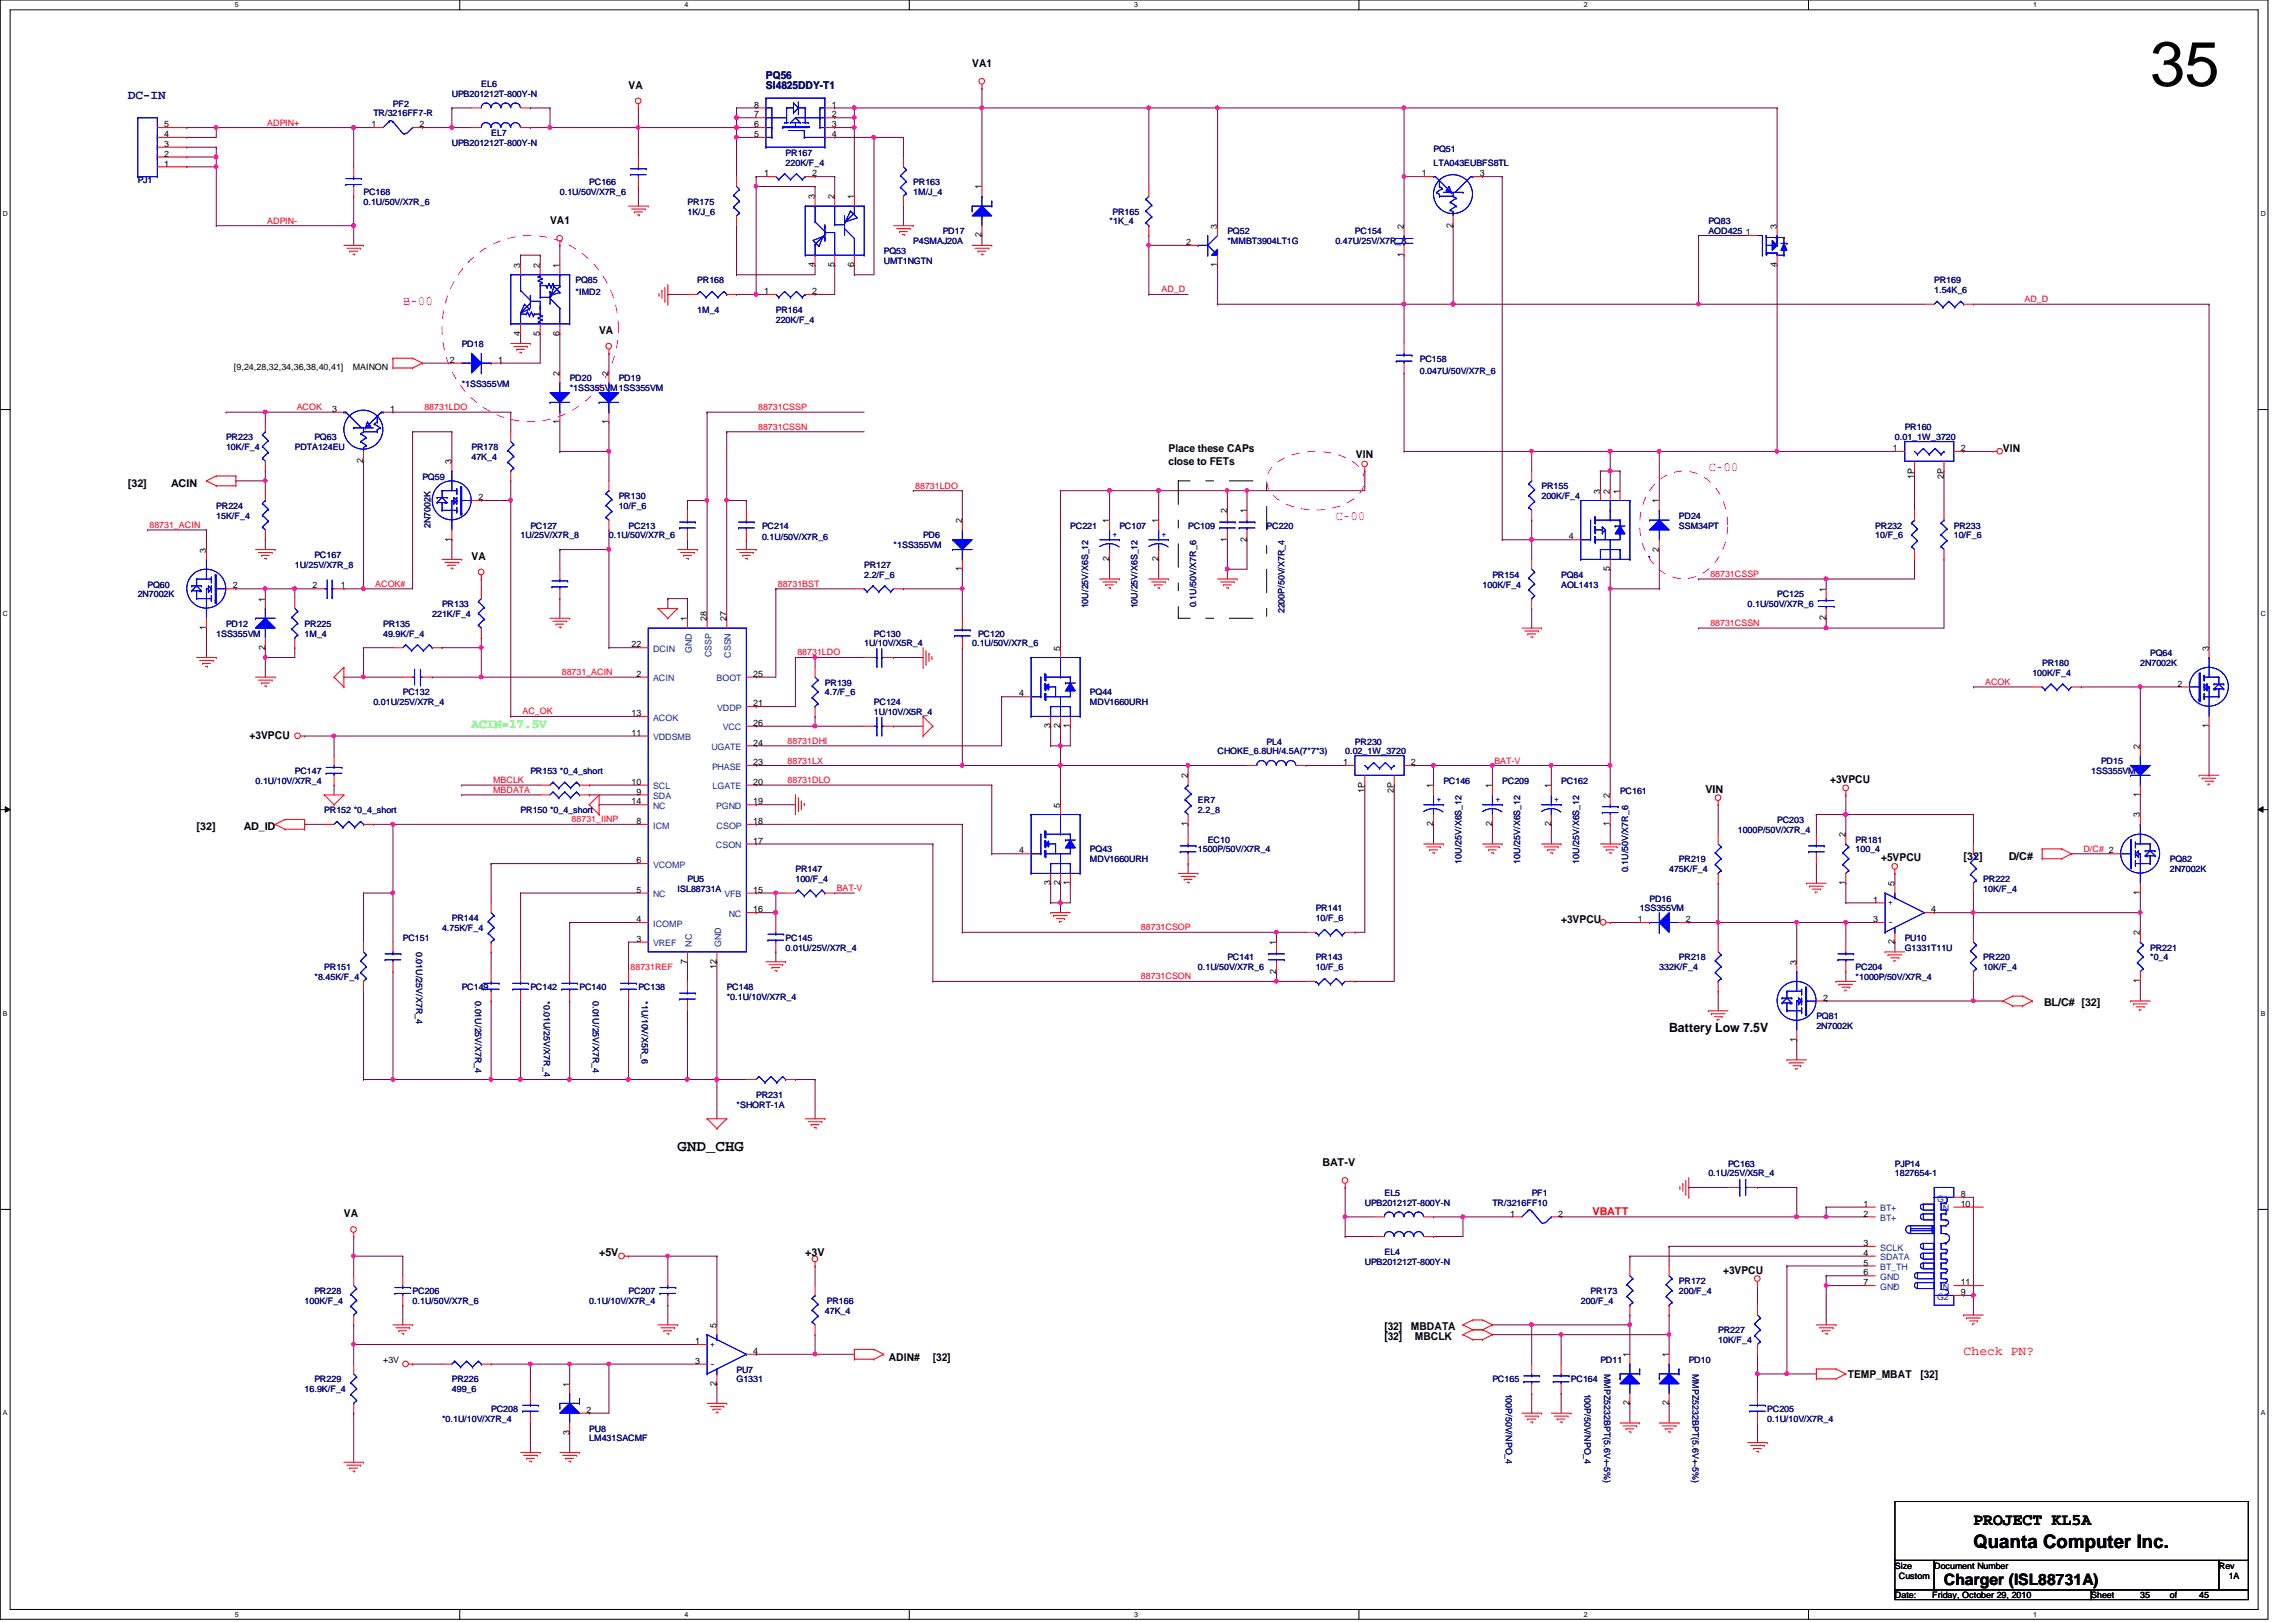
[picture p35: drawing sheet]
<svg xmlns="http://www.w3.org/2000/svg" width="297mm" height="210mm" viewBox="0 0 297 210" stroke-linecap="round" stroke-linejoin="round" font-family="sans-serif">
<defs><g id="words">
<text font-size="8.1" x="278.2" y="11.1">35</text>
<text font-size="2.4" x="255.3" y="200.4">Quanta Computer Inc.</text>
<text font-size="2.2" x="255.3" y="197.4">PROJECT KL5A</text>
<g font-size="2">
<text x="87.7" y="149">GND_CHG</text>
<text x="251.5" y="205.1">Charger (ISL88731A)</text>
</g>
<text font-size="1.7" fill="#000080" x="16.5" y="12.9">DC-IN</text>
<g font-size="1.7" fill="#f0f">
<text x="52.1" y="39.4">B-00</text>
<text x="221" y="61">C-00</text>
<text x="172.8" y="67.4">C-00</text>
</g>
<text font-size="1.7" fill="#0f0" x="61" y="94.1">ACIN=17.5V</text>
<text font-size="1.7" x="215.9" y="133.6">Battery Low 7.5V</text>
<text font-size="1.7" fill="#f00" x="254" y="175.3">Check PN?</text>
<g font-size="1.4">
<text x="81.3" y="11.5">VA</text>
<text x="125.8" y="8.7">VA1</text>
<text x="71.2" y="29">VA1</text>
<text x="77.5" y="43.2">VA</text>
<text x="151.2" y="58.5">Place these CAPs</text>
<text x="175.4" y="59.2">VIN</text>
<text x="259.1" y="58.5">VIN</text>
<text x="16.5" y="63">[32]</text>
<text x="22.1" y="63">ACIN</text>
<text x="151.2" y="60.1">close to FETs</text>
<text x="61" y="72.4">VA</text>
<text x="32.3" y="95.7">+3VPCU</text>
<text x="236.8" y="101.4">+3VPCU</text>
<text x="25.4" y="107.4">[32]</text>
<text x="31.5" y="107.4">AD_ID</text>
<text x="220.6" y="102.7">VIN</text>
<text x="243.4" y="111.4">+5VPCU</text>
<text x="254" y="111.3">[32]</text>
<text x="259.9" y="111.3">D/C#</text>
<text x="202" y="119.4">+3VPCU</text>
<text x="264.5" y="130.2">BL/C# [32]</text>
<text x="171.1" y="150.9">BAT-V</text>
<text x="44.5" y="157.5">VA</text>
<text x="77.5" y="162.6">+5V</text>
<text x="104.2" y="162.6">+3V</text>
<text x="222.9" y="164.9">+3VPCU</text>
<text x="179.1" y="173.4">[32]</text>
<text x="179.1" y="172.1">[32]</text>
<text x="182.5" y="172.1">MBDATA</text>
<text x="183" y="173.4">MBCLK</text>
<text x="115" y="176.1">ADIN#</text>
<text x="120.7" y="176.1">[32]</text>
<text x="239.1" y="178.4">TEMP_MBAT</text>
<text x="248.5" y="178.4">[32]</text>
</g>
<g font-size="1.4" fill="#000080">
<text x="99.1" y="10.2">PQ56</text>
<text x="99.1" y="11.5">SI4825DDY-T1</text>
</g>
<text font-size="1.4" fill="#f00" x="206" y="157.2">VBATT</text>
<g font-size="1.1" fill="#000080">
<text x="62.3" y="11.3">EL6</text>
<text x="48.3" y="15.1">TR/3216FF7-R</text>
<text x="50.8" y="13.8">PF2</text>
<text x="58.5" y="12.5">UPB201212T-800Y-N</text>
<text x="63.5" y="17.6">EL7</text>
<text x="17.8" y="23.7">PJ1</text>
<text x="58.5" y="18.9">UPB201212T-800Y-N</text>
<text x="76.2" y="24">PC166</text>
<text x="101.6" y="20.2">PR167</text>
<text x="101.6" y="21.4">220K/F_4</text>
<text x="118.1" y="24">PR163</text>
<text x="185.5" y="19.6">PQ51</text>
<text x="185.5" y="21.4">LTA043EUBFS8TL</text>
<text x="47" y="25.2">PC168</text>
<text x="47" y="26.5">0.1U/50V/X7R_6</text>
<text x="72.4" y="25.2">0.1U/50V/X7R_6</text>
<text x="88.9" y="26.5">PR175</text>
<text x="88.9" y="27.8">1K/J_6</text>
<text x="118.1" y="25.2">1M/J_4</text>
<text x="143.5" y="29">*1K_4</text>
<text x="143.9" y="27.8">PR165</text>
<text x="221" y="29">PQ83</text>
<text x="114.3" y="32.9">PQ53</text>
<text x="114.3" y="34.1">UMT1NGTN</text>
<text x="118.1" y="31.6">P4SMAJ20A</text>
<text x="122" y="30.3">PD17</text>
<text x="158.8" y="30.3">PQ52</text>
<text x="158.8" y="31.6">*MMBT3904LT1G</text>
<text x="172.8" y="31.6">0.47U/25V/X7R_8</text>
<text x="175.3" y="30.3">PC154</text>
<text x="221" y="30.3">AOD425</text>
<text x="74.5" y="36.7">PQ85</text>
<text x="74.5" y="38.2">*IMD2</text>
<text x="90.2" y="36.7">PR168</text>
<text x="90.2" y="40.5">1M_4</text>
<text x="100.4" y="40.5">PR164</text>
<text x="100.4" y="41.7">220K/F_4</text>
<text x="250.2" y="36.7">PR169</text>
<text x="250.2" y="37.9">1.54K_6</text>
<text x="59.7" y="44.9">PD18</text>
<text x="183.7" y="46.8">PC158</text>
<text x="59.7" y="50.1">*1SS355VM</text>
<text x="73.7" y="49.4">PD20</text>
<text x="73.7" y="50.6">*1SS355VM1SS355VM</text>
<text x="80" y="49.4">PD19</text>
<text x="183.7" y="48.3">0.047U/50V/X7R_6</text>
<text x="29.2" y="57">PR223</text>
<text x="29.2" y="58.3">10K/F_4</text>
<text x="38.1" y="58.3">PDTA124EU</text>
<text x="40.7" y="57">PQ63</text>
<text x="61" y="58.3">PR178</text>
<text x="61" y="59.5">47K_4</text>
<text x="245.1" y="57">0.01_1W_3720</text>
<text x="246.4" y="55.7">PR160</text>
<text x="28" y="65.9">PR224</text>
<text x="54.6" y="62.1">PQ59</text>
<text x="80" y="64.6">PR130</text>
<text x="80" y="65.9">10/F_6</text>
<text x="199.4" y="63.3">PR155</text>
<text x="199.4" y="64.6">200K/F_4</text>
<text x="28" y="67.1">15K/F_4</text>
<text x="55.7" y="68.3" transform="rotate(-90 55.7 68.3)">2N7002K</text>
<text x="67.3" y="69.7">1U/25V/X7R_8</text>
<text x="68.6" y="68.4">PC127</text>
<text x="78.8" y="69.7">0.1U/50V/X7R_6</text>
<text x="81.3" y="68.4">PC213</text>
<text x="98.6" y="68.4">PC214</text>
<text x="98.6" y="69.9">0.1U/50V/X7R_6</text>
<text x="115.6" y="71">*1SS355VM</text>
<text x="119.4" y="69.7">PD6</text>
<text x="138.5" y="68.4">PC221</text>
<text x="144.8" y="68.4">PC107</text>
<text x="153.7" y="68.4">PC109</text>
<text x="163.9" y="68.4">PC220</text>
<text x="217.2" y="67.1">PD24</text>
<text x="217.2" y="68.4">SSM34PT</text>
<text x="242.6" y="68.4">PR232</text>
<text x="242.6" y="69.7">10/F_6</text>
<text x="252.8" y="68.4">PR233</text>
<text x="252.8" y="69.7">10/F_6</text>
<text x="17.8" y="77.3">2N7002K</text>
<text x="19.1" y="76">PQ60</text>
<text x="38.1" y="73.5">1U/25V/X7R_8</text>
<text x="40.7" y="72.2">PC167</text>
<text x="111.8" y="73.5">PR127</text>
<text x="111.8" y="74.8">2.2/F_6</text>
<text x="191.8" y="76">100K/F_4</text>
<text x="193.1" y="74.8">PR154</text>
<text x="202" y="74.8">PQ84</text>
<text x="202" y="76">AOL1413</text>
<text x="229.9" y="77.3">PC125</text>
<text x="28" y="82.4">1SS355VM</text>
<text x="29.2" y="81.1">PD12</text>
<text x="39.4" y="81.1">PR225</text>
<text x="39.4" y="82.4">1M_4</text>
<text x="49.6" y="81.1">PR135</text>
<text x="49.6" y="82.4">49.9K/F_4</text>
<text x="55.9" y="79.8">221K/F_4</text>
<text x="57.2" y="78.6">PR133</text>
<text x="111.8" y="83.7">1U/10V/X5R_4</text>
<text x="113.1" y="82.4">PC130</text>
<text x="125.8" y="83.7">0.1U/50V/X7R_6</text>
<text x="126.5" y="82.4">PC120</text>
<text x="140.8" y="78.7" transform="rotate(-90 140.8 78.7)">10U/25V/X6S_12</text>
<text x="147.1" y="78.7" transform="rotate(-90 147.1 78.7)">10U/25V/X6S_12</text>
<text x="154.8" y="78.6" transform="rotate(-90 154.8 78.6)">0.1U/50V/X7R_6</text>
<text x="166.2" y="79.4" transform="rotate(-90 166.2 79.4)">2200P/50V/X7R_4</text>
<text x="226.1" y="78.6">0.1U/50V/X7R_6</text>
<text x="106.7" y="88.7">PR139</text>
<text x="262.9" y="87.5">100K/F_4</text>
<text x="264.2" y="86.2">PR180</text>
<text x="276.9" y="86.2">2N7002K</text>
<text x="278.2" y="84.9">PQ64</text>
<text x="48.3" y="91.3">0.01U/25V/X7R_4</text>
<text x="52.1" y="90">PC132</text>
<text x="106.7" y="90">4.7/F_6</text>
<text x="113.1" y="91.3">PC124</text>
<text x="113.1" y="92.5">1U/10V/X5R_4</text>
<text x="141" y="90">PQ44</text>
<text x="141" y="91.3">MDV1660URH</text>
<text x="33.1" y="101.4">0.1U/10V/X7R_4</text>
<text x="38.1" y="100.2">PC147</text>
<text x="68.6" y="100.2">PR153 *0_4_short</text>
<text x="157.5" y="97.6">CHOKE_6.8UH/4.5A(7*7*3)</text>
<text x="163.9" y="96.4">PL4</text>
<text x="174" y="97.6">0.02_1W_3720</text>
<text x="175.3" y="96.4">PR230</text>
<text x="186.7" y="101.4">PC146</text>
<text x="194.3" y="101.4">PC209</text>
<text x="202" y="101.4">PC162</text>
<text x="270.5" y="100.2">1SS355VM</text>
<text x="271.8" y="98.9">PD15</text>
<text x="41.9" y="105.2">PR152 *0_4_short</text>
<text x="67.3" y="105.2">PR150 *0_4_short</text>
<text x="155" y="104">ER7</text>
<text x="155" y="105.2">2.2_8</text>
<text x="209.6" y="102.7">PC161</text>
<text x="224.8" y="107.8">1000P/50V/X7R_4</text>
<text x="229.9" y="106.5">PC203</text>
<text x="102.9" y="112.9">PR147</text>
<text x="141" y="110.3">PQ43</text>
<text x="141" y="111.6">MDV1660URH</text>
<text x="155" y="110.3">1500P/50V/X7R_4</text>
<text x="156.2" y="109.1">EC10</text>
<text x="189.1" y="111.8" transform="rotate(-90 189.1 111.8)">10U/25V/X6S_12</text>
<text x="196.7" y="111.8" transform="rotate(-90 196.7 111.8)">10U/25V/X6S_12</text>
<text x="204.3" y="111.8" transform="rotate(-90 204.3 111.8)">10U/25V/X6S_12</text>
<text x="210.6" y="112.9" transform="rotate(-90 210.6 112.9)">0.1U/50V/X7R_6</text>
<text x="215.9" y="112.9">475K/F_4</text>
<text x="217.2" y="111.6">PR219</text>
<text x="240.1" y="109.1">PR181</text>
<text x="240.1" y="110.3">100_4</text>
<text x="280.7" y="111.6">PQ82</text>
<text x="280.7" y="112.9">2N7002K</text>
<text x="58.5" y="119.2">PR144</text>
<text x="87.7" y="115.4">ISL88731A</text>
<text x="88.9" y="114.1">PU5</text>
<text x="102.9" y="114.1">100/F_4</text>
<text x="170.2" y="117.9">PR141</text>
<text x="170.2" y="119.2">10/F_6</text>
<text x="212.1" y="117.9">1SS355VM</text>
<text x="213.4" y="116.7">PD16</text>
<text x="256.6" y="114.1">PR222</text>
<text x="256.6" y="115.4">10K/F_4</text>
<text x="41.9" y="125.6">PR151</text>
<text x="52.1" y="121.8">PC151</text>
<text x="53.8" y="123.2" transform="rotate(90 53.8 123.2)">0.01U/25V/X7R_4</text>
<text x="57.2" y="120.5">4.75K/F_4</text>
<text x="101.6" y="121.8">PC145</text>
<text x="101.6" y="123">0.01U/25V/X7R_4</text>
<text x="155" y="125.6">0.1U/50V/X7R_6</text>
<text x="158.8" y="124.3">PC141</text>
<text x="170.2" y="124.3">PR143</text>
<text x="170.2" y="125.6">10/F_6</text>
<text x="214.7" y="125.6">332K/F_4</text>
<text x="217.2" y="124.3">PR218</text>
<text x="240.1" y="125.6">PC204</text>
<text x="246.4" y="121.8">PU10</text>
<text x="246.4" y="123">G1331T11U</text>
<text x="256.6" y="124.3">PR220</text>
<text x="256.6" y="125.6">10K/F_4</text>
<text x="278.2" y="123">PR221</text>
<text x="278.2" y="124.3">*0_4</text>
<text x="40.7" y="126.8">*8.45K/F_4</text>
<text x="59.7" y="128.1">PC149</text>
<text x="61.5" y="129.5" transform="rotate(90 61.5 129.5)">0.01U/25V/X7R_4</text>
<text x="68.6" y="128.1">PC142</text>
<text x="70.4" y="129.5" transform="rotate(90 70.4 129.5)">*0.01U/25V/X7R_4</text>
<text x="75" y="128.1">PC140</text>
<text x="76.7" y="129.5" transform="rotate(90 76.7 129.5)">0.01U/25V/X7R_4</text>
<text x="82.6" y="128.1">PC138</text>
<text x="83.1" y="129.5" transform="rotate(90 83.1 129.5)">*1U/10V/X5R_6</text>
<text x="94" y="128.1">PC148</text>
<text x="94" y="129.4">*0.1U/10V/X7R_4</text>
<text x="235" y="131.9">PQ81</text>
<text x="240.1" y="126.8">*1000P/50V/X7R_4</text>
<text x="235" y="133.2">2N7002K</text>
<text x="95.3" y="143.3">*SHORT-1A</text>
<text x="97.8" y="142.1">PR231</text>
<text x="179.1" y="154.8">EL5</text>
<text x="198.2" y="154.8">PF1</text>
<text x="221" y="152.2">0.1U/25V/X5R_4</text>
<text x="223.6" y="151">PC163</text>
<text x="245.1" y="151">PJP14</text>
<text x="245.1" y="152.2">1827654-1</text>
<text x="176.6" y="156">UPB201212T-800Y-N</text>
<text x="193.1" y="156">TR/3216FF10</text>
<text x="40.7" y="167.5">PR228</text>
<text x="53.4" y="167.5">PC206</text>
<text x="81.3" y="167.5">PC207</text>
<text x="176.6" y="163.7">UPB201212T-800Y-N</text>
<text x="179.1" y="162.4">EL4</text>
<text x="205.8" y="167.5">PR173</text>
<text x="217.2" y="166.2">PR172</text>
<text x="217.2" y="167.5">200/F_4</text>
<text x="39.4" y="168.7">100K/F_4</text>
<text x="53.4" y="168.7">0.1U/50V/X7R_6</text>
<text x="76.2" y="168.7">0.1U/10V/X7R_4</text>
<text x="106.7" y="170">47K_4</text>
<text x="107" y="168.7">PR166</text>
<text x="204.5" y="168.7">200/F_4</text>
<text x="222.3" y="172.6">PR227</text>
<text x="222.3" y="173.8">10K/F_4</text>
<text x="40.7" y="178.9">PR229</text>
<text x="58.5" y="178.9">PR226</text>
<text x="95.3" y="177.6">PU7</text>
<text x="95.3" y="178.9">G1331</text>
<text x="193.1" y="178.9">PC165</text>
<text x="203.2" y="178.9">PC164</text>
<text x="207" y="176.4">PD11</text>
<text x="207.5" y="177.8" transform="rotate(90 207.5 177.8)">MMPZ5232BPT(5.6V+-5%)</text>
<text x="218.5" y="176.4">PD10</text>
<text x="218.9" y="177.8" transform="rotate(90 218.9 177.8)">MMPZ5232BPT(5.6V+-5%)</text>
<text x="39.4" y="180.2">16.9K/F_4</text>
<text x="57.2" y="184">*0.1U/10V/X7R_4</text>
<text x="58.5" y="180.2">499_6</text>
<text x="63.5" y="182.7">PC208</text>
<text x="76.2" y="185.3">PU8</text>
<text x="194.8" y="180.3" transform="rotate(90 194.8 180.3)">100P/50V/NPO_4</text>
<text x="205" y="180.3" transform="rotate(90 205 180.3)">100P/50V/NPO_4</text>
<text x="228.6" y="182.7">PC205</text>
<text x="228.6" y="184">0.1U/10V/X7R_4</text>
<text x="76.2" y="186.5">LM431SACMF</text>
</g>
<g font-size="1.1">
<text x="21.2" y="17.7">4</text>
<text x="21.2" y="16.5">5</text>
<text x="48" y="16.5">1</text>
<text x="54.3" y="16.5">2</text>
<text x="97.6" y="13.9">8</text>
<text x="97.6" y="15.2">7</text>
<text x="97.6" y="16.5">6</text>
<text x="97.6" y="17.7">5</text>
<text x="107.6" y="17.7">4</text>
<text x="107.6" y="16.5">3</text>
<text x="107.6" y="15.2">2</text>
<text x="107.6" y="13.9">1</text>
<text x="21.2" y="21.5">1</text>
<text x="21.2" y="20.3">2</text>
<text x="21.2" y="19">3</text>
<text x="98.8" y="22.8">1</text>
<text x="105.1" y="22.8">2</text>
<text x="183.9" y="22.8">1</text>
<text x="191.4" y="22.8">3</text>
<text x="105.4" y="25.8" transform="rotate(-90 105.4 25.8)">3</text>
<text x="107.9" y="25.8" transform="rotate(-90 107.9 25.8)">2</text>
<text x="110.5" y="25.8" transform="rotate(-90 110.5 25.8)">1</text>
<text x="127" y="24.5" transform="rotate(-90 127 24.5)">1</text>
<text x="157.5" y="29.6" transform="rotate(-90 157.5 29.6)">3</text>
<text x="181.6" y="29.6" transform="rotate(-90 181.6 29.6)">2</text>
<text x="188" y="29.5" transform="rotate(-90 188 29.5)">2</text>
<text x="229.9" y="29.6" transform="rotate(-90 229.9 29.6)">3</text>
<text x="67.3" y="34.7" transform="rotate(-90 67.3 34.7)">3</text>
<text x="69.8" y="34.7" transform="rotate(-90 69.8 34.7)">2</text>
<text x="72.4" y="34.7" transform="rotate(-90 72.4 34.7)">1</text>
<text x="105.4" y="34.5" transform="rotate(-90 105.4 34.5)">4</text>
<text x="107.9" y="34.5" transform="rotate(-90 107.9 34.5)">5</text>
<text x="110.5" y="34.5" transform="rotate(-90 110.5 34.5)">6</text>
<text x="127" y="30.7" transform="rotate(-90 127 30.7)">2</text>
<text x="153.5" y="31.7">2</text>
<text x="157.5" y="34.5" transform="rotate(-90 157.5 34.5)">1</text>
<text x="181.6" y="33.3" transform="rotate(-90 181.6 33.3)">1</text>
<text x="225.8" y="30.4">1</text>
<text x="229.9" y="34.5" transform="rotate(-90 229.9 34.5)">4</text>
<text x="98.8" y="38.1">1</text>
<text x="105.1" y="38.1">2</text>
<text x="30.3" y="47.8">[9,24,28,32,34,36,38,40,41]</text>
<text x="45.6" y="47.8">MAINON</text>
<text x="58.2" y="46.9">2</text>
<text x="64.4" y="46.9">1</text>
<text x="67.3" y="43.4" transform="rotate(-90 67.3 43.4)">4</text>
<text x="69.8" y="43.4" transform="rotate(-90 69.8 43.4)">5</text>
<text x="72.4" y="43.4" transform="rotate(-90 72.4 43.4)">6</text>
<text x="43" y="53.3">3</text>
<text x="50.5" y="53.3">1</text>
<text x="72.4" y="48.6" transform="rotate(-90 72.4 48.6)">2</text>
<text x="78.7" y="48.6" transform="rotate(-90 78.7 48.6)">2</text>
<text x="47" y="59.9" transform="rotate(-90 47 59.9)">2</text>
<text x="72.4" y="54.9" transform="rotate(-90 72.4 54.9)">1</text>
<text x="78.7" y="54.9" transform="rotate(-90 78.7 54.9)">1</text>
<text x="244.9" y="58.4">1</text>
<text x="253.7" y="58.4">2</text>
<text x="58.4" y="60.1" transform="rotate(-90 58.4 60.1)">3</text>
<text x="61.9" y="64.7">2</text>
<text x="207" y="63.9" transform="rotate(-90 207 63.9)">3</text>
<text x="208.3" y="63.9" transform="rotate(-90 208.3 63.9)">2</text>
<text x="209.5" y="63.9" transform="rotate(-90 209.5 63.9)">1</text>
<text x="214.6" y="65.2" transform="rotate(-90 214.6 65.2)">1</text>
<text x="247.6" y="62" transform="rotate(-90 247.6 62)">1P</text>
<text x="251.5" y="62" transform="rotate(-90 251.5 62)">2P</text>
<text x="26.7" y="71.5" transform="rotate(-90 26.7 71.5)">3</text>
<text x="58.4" y="70.1" transform="rotate(-90 58.4 70.1)">1</text>
<text x="124.5" y="67.7" transform="rotate(-90 124.5 67.7)">2</text>
<text x="143.5" y="67.7" transform="rotate(-90 143.5 67.7)">1</text>
<text x="149.9" y="67.7" transform="rotate(-90 149.9 67.7)">1</text>
<text x="158.7" y="70.1" transform="rotate(-90 158.7 70.1)">1</text>
<text x="158.7" y="66.4" transform="rotate(-90 158.7 66.4)">2</text>
<text x="161.3" y="70.1" transform="rotate(-90 161.3 70.1)">2</text>
<text x="161.3" y="66.4" transform="rotate(-90 161.3 66.4)">1</text>
<text x="203" y="69.8">4</text>
<text x="214.6" y="71.4" transform="rotate(-90 214.6 71.4)">2</text>
<text x="30.1" y="76.2">2</text>
<text x="34.3" y="77.9" transform="rotate(-90 34.3 77.9)">1</text>
<text x="40.4" y="76.2">2</text>
<text x="44.1" y="76.2">1</text>
<text x="124.5" y="73.9" transform="rotate(-90 124.5 73.9)">1</text>
<text x="143.5" y="72.6" transform="rotate(-90 143.5 72.6)">2</text>
<text x="149.9" y="72.6" transform="rotate(-90 149.9 72.6)">2</text>
<text x="208.3" y="73.9" transform="rotate(-90 208.3 73.9)">5</text>
<text x="236.2" y="76.6" transform="rotate(-90 236.2 76.6)">1</text>
<text x="26.7" y="81.5" transform="rotate(-90 26.7 81.5)">1</text>
<text x="81.7" y="83.8">22</text>
<text x="88.9" y="80.4" transform="rotate(-90 88.9 80.4)">1</text>
<text x="91.4" y="80.4" transform="rotate(-90 91.4 80.4)">28</text>
<text x="94" y="80.4" transform="rotate(-90 94 80.4)">27</text>
<text x="236.2" y="80.3" transform="rotate(-90 236.2 80.3)">2</text>
<text x="34.3" y="84.1" transform="rotate(-90 34.3 84.1)">2</text>
<text x="82.3" y="87.6">2</text>
<text x="97.4" y="87.6">25</text>
<text x="137.2" y="84.2" transform="rotate(-90 137.2 84.2)">5</text>
<text x="281.7" y="88.9">2</text>
<text x="285.7" y="84.2" transform="rotate(-90 285.7 84.2)">3</text>
<text x="81.7" y="95.2">11</text>
<text x="81.7" y="92.7">13</text>
<text x="97.4" y="93.9">26</text>
<text x="97.4" y="91.4">21</text>
<text x="131.9" y="90.1">4</text>
<text x="135.9" y="94.2" transform="rotate(-90 135.9 94.2)">3</text>
<text x="137.2" y="94.2" transform="rotate(-90 137.2 94.2)">2</text>
<text x="138.4" y="94.2" transform="rotate(-90 138.4 94.2)">1</text>
<text x="285.7" y="94.2" transform="rotate(-90 285.7 94.2)">1</text>
<text x="81.7" y="101.6">10</text>
<text x="97.4" y="96.5">24</text>
<text x="97.4" y="99">23</text>
<text x="97.4" y="101.6">20</text>
<text x="153.7" y="100.7" transform="rotate(-90 153.7 100.7)">2</text>
<text x="173.8" y="99">1</text>
<text x="182.5" y="99">2</text>
<text x="185.4" y="102" transform="rotate(-90 185.4 102)">1</text>
<text x="193" y="102" transform="rotate(-90 193 102)">1</text>
<text x="200.7" y="102" transform="rotate(-90 200.7 102)">1</text>
<text x="276.9" y="96.9" transform="rotate(-90 276.9 96.9)">2</text>
<text x="81.7" y="104.1">14</text>
<text x="82.3" y="106.6">8</text>
<text x="82.3" y="102.8">9</text>
<text x="97.4" y="104.1">19</text>
<text x="97.4" y="106.6">18</text>
<text x="137.2" y="104.5" transform="rotate(-90 137.2 104.5)">5</text>
<text x="153.7" y="106.9" transform="rotate(-90 153.7 106.9)">1</text>
<text x="176.5" y="102.6" transform="rotate(-90 176.5 102.6)">1P</text>
<text x="180.3" y="102.6" transform="rotate(-90 180.3 102.6)">2P</text>
<text x="185.4" y="106.9" transform="rotate(-90 185.4 106.9)">2</text>
<text x="193" y="106.9" transform="rotate(-90 193 106.9)">2</text>
<text x="200.7" y="106.9" transform="rotate(-90 200.7 106.9)">2</text>
<text x="208.3" y="106.9" transform="rotate(-90 208.3 106.9)">1</text>
<text x="208.3" y="103.3" transform="rotate(-90 208.3 103.3)">2</text>
<text x="276.9" y="105.8" transform="rotate(-90 276.9 105.8)">3</text>
<text x="276.9" y="103.1" transform="rotate(-90 276.9 103.1)">1</text>
<text x="82.3" y="111.7">6</text>
<text x="97.4" y="109.2">17</text>
<text x="131.9" y="110.4">4</text>
<text x="238.8" y="108.3" transform="rotate(-90 238.8 108.3)">2</text>
<text x="82.3" y="119.3">4</text>
<text x="82.3" y="115.5">5</text>
<text x="97.4" y="118.1">16</text>
<text x="97.4" y="115.5">15</text>
<text x="135.9" y="114.6" transform="rotate(-90 135.9 114.6)">3</text>
<text x="137.2" y="114.6" transform="rotate(-90 137.2 114.6)">2</text>
<text x="138.4" y="114.6" transform="rotate(-90 138.4 114.6)">1</text>
<text x="211.9" y="119.3">1</text>
<text x="218.1" y="119.3">2</text>
<text x="238.8" y="114.6" transform="rotate(-90 238.8 114.6)">1</text>
<text x="242.4" y="116.8">1</text>
<text x="242.4" y="119.3">3</text>
<text x="245.1" y="114.7" transform="rotate(-90 245.1 114.7)">5</text>
<text x="249.8" y="118.1">4</text>
<text x="276.9" y="115.8" transform="rotate(-90 276.9 115.8)">1</text>
<text x="82.3" y="121.9">3</text>
<text x="88.9" y="124.7" transform="rotate(-90 88.9 124.7)">7</text>
<text x="92.7" y="125.3" transform="rotate(-90 92.7 125.3)">12</text>
<text x="165.1" y="126" transform="rotate(-90 165.1 126)">2</text>
<text x="165.1" y="122.3" transform="rotate(-90 165.1 122.3)">1</text>
<text x="232.4" y="124.8" transform="rotate(-90 232.4 124.8)">3</text>
<text x="245.1" y="122.2" transform="rotate(-90 245.1 122.2)">2</text>
<text x="276.9" y="121" transform="rotate(-90 276.9 121)">2</text>
<text x="235.9" y="129.5">2</text>
<text x="276.9" y="127.3" transform="rotate(-90 276.9 127.3)">1</text>
<text x="232.4" y="134.9" transform="rotate(-90 232.4 134.9)">1</text>
<text x="253.7" y="154.9">8</text>
<text x="195.4" y="157.4">1</text>
<text x="201.6" y="157.4">2</text>
<text x="241.1" y="156.2">1</text>
<text x="241.1" y="157.4">2</text>
<text x="241.1" y="161.2">3</text>
<text x="253.7" y="156.2">10</text>
<text x="241.1" y="166.3">7</text>
<text x="241.1" y="163.8">5</text>
<text x="241.1" y="165.1">6</text>
<text x="241.1" y="162.5">4</text>
<text x="253.7" y="167.6">9</text>
<text x="253.7" y="166.3">11</text>
<text x="90" y="173.9">1</text>
<text x="92.7" y="171.8" transform="rotate(-90 92.7 171.8)">5</text>
<text x="49.6" y="176.4">+3V</text>
<text x="73.7" y="179.5" transform="rotate(-90 73.7 179.5)">1</text>
<text x="90" y="176.5">3</text>
<text x="92.7" y="179.3" transform="rotate(-90 92.7 179.3)">2</text>
<text x="97.4" y="175.2">4</text>
<text x="210.8" y="175.6" transform="rotate(-90 210.8 175.6)">1</text>
<text x="215.9" y="175.6" transform="rotate(-90 215.9 175.6)">1</text>
<text x="73.7" y="185.7" transform="rotate(-90 73.7 185.7)">3</text>
<text x="75.9" y="182.8">2</text>
<text x="210.8" y="181.9" transform="rotate(-90 210.8 181.9)">2</text>
<text x="215.9" y="181.9" transform="rotate(-90 215.9 181.9)">2</text>
<text x="245.1" y="203">Size</text>
<text x="250.2" y="203">Document Number</text>
<text x="287.1" y="203">Rev</text>
<text x="245.1" y="206.8">Date:</text>
<text x="245.7" y="204.3">Custom</text>
<text x="250" y="206.8">Friday, October 29, 2010</text>
<text x="270.5" y="206.8">Sheet</text>
<text x="276.9" y="206.8">35</text>
<text x="280.7" y="206.8">of</text>
<text x="284.5" y="206.8">45</text>
<text x="288.3" y="204.3">1A</text>
</g>
<g font-size="1.1" fill="#f00">
<text x="34.6" y="16.3">ADPIN+</text>
<text x="34.6" y="29">ADPIN-</text>
<text x="150.3" y="37.8">AD_D</text>
<text x="261.9" y="39.1">AD_D</text>
<text x="38.4" y="53.1">ACOK</text>
<text x="54.9" y="53.1">88731LDO</text>
<text x="98.1" y="53.1">88731CSSP</text>
<text x="98.1" y="55.6">88731CSSN</text>
<text x="118.4" y="63.2">88731LDO</text>
<text x="19.3" y="68.3">88731_ACIN</text>
<text x="48.6" y="75.9">ACOK#</text>
<text x="100.6" y="75.9">88731BST</text>
<text x="221.3" y="74.7">88731CSSP</text>
<text x="221.3" y="81">88731CSSN</text>
<text x="72.7" y="87.4">88731_ACIN</text>
<text x="103.2" y="84.7">88731LDO</text>
<text x="256.8" y="88.6">ACOK</text>
<text x="67.6" y="92.5">AC_OK</text>
<text x="63.8" y="101.3">MBCLK</text>
<text x="101.9" y="96.3">88731DHI</text>
<text x="101.9" y="101.3">88731DLO</text>
<text x="101.9" y="98.8">88731LX</text>
<text x="193.3" y="98.8">BAT-V</text>
<text x="63.8" y="102.6">MBDATA</text>
<text x="74" y="106.4">88731_IINP</text>
<text x="269.5" y="110.2">D/C# 2</text>
<text x="108.2" y="115.3">BAT-V</text>
<text x="81.6" y="125.5">88731REF</text>
<text x="147.6" y="120.4">88731CSOP</text>
<text x="147.6" y="126.7">88731CSON</text>
</g>
<g font-size="1.1" fill="#00f">
<text x="143.9" y="69.6">+</text>
<text x="150.3" y="69.6">+</text>
<text x="185.8" y="103.8">+</text>
<text x="193.5" y="103.8">+</text>
<text x="201.1" y="103.8">+</text>
<text x="244.3" y="117.2">+</text>
<text x="244.3" y="119.7">-</text>
<text x="91.9" y="174.3">+</text>
<text x="91.9" y="176.9">-</text>
</g>
<g font-size="1.1" fill="#004080">
<text x="84.5" y="88.2">ACIN</text>
<text x="84.5" y="84.4">DCIN</text>
<text x="89.5" y="84.5" transform="rotate(-90 89.5 84.5)">GND</text>
<text x="92" y="85" transform="rotate(-90 92 85)">CSSP</text>
<text x="92.7" y="88.2">BOOT</text>
<text x="94.6" y="85.1" transform="rotate(-90 94.6 85.1)">CSSN</text>
<text x="84.5" y="95.8">VDDSMB</text>
<text x="84.5" y="93.3">ACOK</text>
<text x="92.8" y="92">VDDP</text>
<text x="93.5" y="94.5">VCC</text>
<text x="92" y="97.1">UGATE</text>
<text x="92.1" y="99.6">PHASE</text>
<text x="84.5" y="107.2">ICM</text>
<text x="84.5" y="104.7">NC</text>
<text x="84.5" y="103.4">SDA</text>
<text x="84.5" y="102.2">SCL</text>
<text x="92.2" y="102.2">LGATE</text>
<text x="92.7" y="104.7">PGND</text>
<text x="92.7" y="107.2">CSOP</text>
<text x="84.5" y="112.3">VCOMP</text>
<text x="92.6" y="109.8">CSON</text>
<text x="84.5" y="119.9">ICOMP</text>
<text x="84.5" y="116.1">NC</text>
<text x="93.7" y="116.1">VFB</text>
<text x="94.3" y="118.7">NC</text>
<text x="84.5" y="122.5">VREF</text>
<text x="89.5" y="122.6" transform="rotate(-90 89.5 122.6)">NC</text>
<text x="93.3" y="122.6" transform="rotate(-90 93.3 122.6)">GND</text>
<text x="250.6" y="155.5">G1</text>
<text x="243.2" y="156.8">BT+</text>
<text x="243.2" y="158">BT+</text>
<text x="243.2" y="161.8">SCLK</text>
<text x="251.3" y="156.8">N</text>
<text x="243.2" y="166.9">GND</text>
<text x="243.2" y="164.4">BT_TH</text>
<text x="243.2" y="165.7">GND</text>
<text x="243.2" y="163.1">SDATA</text>
<text x="251.3" y="166.9">N</text>
<text x="250.6" y="168.2">G2</text>
</g>
<g font-size=".9">
<text x="30.4" y=".9">5</text>
<text x="88.6" y=".9">4</text>
<text x="146.7" y=".9">3</text>
<text x="204.9" y=".9">2</text>
<text x="263.1" y=".9">1</text>
<text x=".4" y="27.9">D</text>
<text x="292.5" y="27.9">D</text>
<text x=".4" y="79.7">C</text>
<text x="292.5" y="79.7">C</text>
<text x=".4" y="131.4">B</text>
<text x="292.5" y="131.4">B</text>
<text x=".4" y="183.2">A</text>
<text x="292.5" y="183.2">A</text>
<text x="30.4" y="209.2">5</text>
<text x="88.6" y="209.2">4</text>
<text x="146.7" y="209.2">3</text>
<text x="204.9" y="209.2">2</text>
<text x="263.1" y="209.2">1</text>
</g>
</g></defs>
<path d="M0 0h293.4v209.5h-293.4zM1.3 1.3h290.8v207h-290.8z" fill="none" stroke="#000" stroke-width=".13"/>
<g fill="#fff">
<path d="M30.4 .1h.5v1h-.5z"/>
<path d="M30.4 208.4h.5v1h-.5z"/>
</g>
<path d="M59.5 0v1.3M59.5 208.3v1.2" fill="none" stroke="#000" stroke-width=".13"/>
<g fill="#fff">
<path d="M88.6 .1h.5v1h-.5z"/>
<path d="M88.6 208.4h.5v1h-.5z"/>
</g>
<path d="M117.6 0v1.3M117.6 208.3v1.2" fill="none" stroke="#000" stroke-width=".13"/>
<g fill="#fff">
<path d="M146.7 .1h.5v1h-.5z"/>
<path d="M146.7 208.4h.5v1h-.5z"/>
</g>
<path d="M175.8 0v1.3M175.8 208.3v1.2" fill="none" stroke="#000" stroke-width=".13"/>
<g fill="#fff">
<path d="M204.9 .1h.5v1h-.5z"/>
<path d="M204.9 208.4h.5v1h-.5z"/>
</g>
<path d="M234 0v1.3M234 208.3v1.2" fill="none" stroke="#000" stroke-width=".13"/>
<g fill="#fff">
<path d="M263.1 .1h.5v1h-.5z"/>
<path d="M263.1 208.4h.5v1h-.5z"/>
<path d="M.4 27.1h.6v1.1h-.6z"/>
<path d="M292.5 27.1h.6v1.1h-.6z"/>
<path d="M.4 78.9h.6v1h-.6z"/>
<path d="M292.5 78.9h.6v1h-.6z"/>
</g>
<path d="M0 53h1.3M292.1 53h1.3" fill="none" stroke="#000" stroke-width=".13"/>
<g fill="#fff">
<path d="M.4 130.6h.6v1.1h-.6z"/>
<path d="M292.5 130.6h.6v1.1h-.6z"/>
</g>
<path d="M0 104.8h1.3M.7 104.4l.6 .4-.6 .3zM292.1 104.8l.7-.4v.7zM292.1 104.8h1.3" fill="none" stroke="#000" stroke-width=".13"/>
<path d="M.7 104.4l.6 .4-.6 .3zM292.1 104.8l.7-.4v.7z" fill="#000"/>
<g fill="#fff">
<path d="M.4 182.4h.5v1h-.5z"/>
<path d="M292.5 182.4h.5v1h-.5z"/>
</g>
<path d="M0 156.5h1.3M292.1 156.5h1.3" fill="none" stroke="#000" stroke-width=".13"/>
<g fill="none" stroke="#800040" stroke-width=".13">
<path d="M219.7 30.5h.1M219.7 30.5h6.4M34.3 53.3h.1M34.3 53.3h8.9M137.2 99.1h.1M137.2 99.1h16.5M236.3 156.2h.1M236.3 156.2h5M255.3 154.9h.1M255.3 154.9v12.7M210.9 162.6h.1M210.9 162.6h30.4"/>
<path d="M215.9 161.3h.1M215.9 161.3h25.4M231.2 163.8h.1M231.2 163.8h10.1M236.3 166.4h.1M236.3 165.1h.1M236.3 166.4h5M236.3 165.1h5"/>
</g>
<path d="M153.5 98.9h.3l.1 .1-.1 .2-.1 .1-.2-.1z" fill-rule="evenodd" fill="#f0f"/>
<path d="M153.5 98.9h.3l.1 .1-.1 .2-.1 .1-.2-.1z" fill="none" stroke="#f0f" stroke-width=".13"/>
<path d="M137 98.9h.3l.1 .1-.1 .2-.1 .1-.2-.1z" fill-rule="evenodd" fill="#f0f"/>
<path d="M137 98.9h.3l.1 .1-.1 .2-.1 .1-.2-.1z" fill="none" stroke="#f0f" stroke-width=".13"/>
<path d="M158.8 63.5h.1M158.8 63.5h2.5" fill="none" stroke="#800040" stroke-width=".13"/>
<path d="M158.6 63.3h.3l.1 .2-.1 .1-.2 .1-.1-.1z" fill-rule="evenodd" fill="#f0f"/>
<path d="M158.6 63.3h.3l.1 .2-.1 .1-.2 .1-.1-.1z" fill="none" stroke="#f0f" stroke-width=".13"/>
<path d="M149.9 63.5h.1M149.9 63.5h8.9" fill="none" stroke="#800040" stroke-width=".13"/>
<path d="M149.7 63.3h.3l.1 .2-.1 .1-.1 .1-.2-.1z" fill-rule="evenodd" fill="#f0f"/>
<path d="M149.7 63.3h.3l.1 .2-.1 .1-.1 .1-.2-.1z" fill="none" stroke="#f0f" stroke-width=".13"/>
<g fill="none" stroke="#800040" stroke-width=".13">
<path d="M229.9 58.4h.1M229.9 58.4h15.2M137.2 63.5h.1M137.2 63.5v20.3M137.2 63.5h6.3M153.7 99.1h.1M153.7 99.1h7.6M250.2 118.1h.1M250.2 118.1h5.1M254 154.9h.1M254 154.9h1.3M255.3 167.6h.1"/>
<path d="M255.3 167.6v2.6"/>
</g>
<path d="M229.7 58.2h.3l.1 .2-.1 .2h-.1h-.2z" fill-rule="evenodd" fill="#f0f"/>
<path d="M229.7 58.2h.3l.1 .2-.1 .2h-.1h-.2z" fill="none" stroke="#f0f" stroke-width=".13"/>
<path d="M73.7 176.5h.1M73.7 176.5h5.1M81.3 162.6h.1M81.3 162.6h5.1M86.4 168.9h.1M86.4 162.6h.1M86.4 162.6v2.5M86.4 168.9v2.5" fill="none" stroke="#800040" stroke-width=".13"/>
<path d="M73.5 176.3h.3l.1 .2-.1 .2h-.1h-.2z" fill-rule="evenodd" fill="#f0f"/>
<path d="M73.5 176.3h.3l.1 .2-.1 .2h-.1h-.2z" fill="none" stroke="#f0f" stroke-width=".13"/>
<path d="M78.8 176.5h.1M78.8 176.5h11.4" fill="none" stroke="#800040" stroke-width=".13"/>
<path d="M78.6 176.3h.3l.1 .2-.1 .2h-.2h-.1z" fill-rule="evenodd" fill="#f0f"/>
<path d="M78.6 176.3h.3l.1 .2-.1 .2h-.2h-.1z" fill="none" stroke="#f0f" stroke-width=".13"/>
<path d="M45.8 171.4h.1M45.8 162.6h.1M45.8 171.4v2.6M45.8 162.6h6.3" fill="none" stroke="#800040" stroke-width=".13"/>
<path d="M45.6 162.4h.3l.1 .1-.1 .2-.2 .1-.1-.1z" fill-rule="evenodd" fill="#f0f"/>
<path d="M45.6 162.4h.3l.1 .1-.1 .2-.2 .1-.1-.1z" fill="none" stroke="#f0f" stroke-width=".13"/>
<path d="M86.4 162.6h.1M86.4 162.6h6.3" fill="none" stroke="#800040" stroke-width=".13"/>
<path d="M86.2 162.4h.3l.1 .1-.1 .2-.1 .1-.2-.1z" fill-rule="evenodd" fill="#f0f"/>
<path d="M86.2 162.4h.3l.1 .1-.1 .2-.1 .1-.2-.1z" fill="none" stroke="#f0f" stroke-width=".13"/>
<path d="M45.8 162.6h.1M45.8 174h.1M45.8 162.6v2.5M45.8 174v2.5M92.7 162.6h.1M92.7 162.6v8.8M97.8 175.3h.1M97.8 175.3h12.7M105.4 175.3h.1" fill="none" stroke="#800040" stroke-width=".13"/>
<path d="M105.3 175.1h.3l.1 .1-.1 .2-.2 .1-.1-.1z" fill-rule="evenodd" fill="#f0f"/>
<path d="M105.3 175.1h.3l.1 .1-.1 .2-.2 .1-.1-.1z" fill="none" stroke="#f0f" stroke-width=".13"/>
<g fill="none" stroke="#800040" stroke-width=".13">
<path d="M45.8 160h.1M45.8 174h.1M45.8 160v2.6M45.8 174h44.4M73.7 176.5h.1M73.7 176.5v2.6M78.8 176.5h.1M78.8 176.5v6.4M92.7 179.1h.1M92.7 179.1v2.5M105.4 172.7h.1M105.4 163.8h.1"/>
<path d="M105.4 163.8v2.6M105.4 172.7v2.6M45.8 182.9h.1M45.8 182.9v6.3M73.7 185.4h.1M73.7 185.4v2.6"/>
</g>
<path d="M45.6 173.8h.3l.1 .1-.1 .2-.2 .1-.1-.1z" fill-rule="evenodd" fill="#f0f"/>
<path d="M45.6 173.8h.3l.1 .1-.1 .2-.2 .1-.1-.1z" fill="none" stroke="#f0f" stroke-width=".13"/>
<g fill="none" stroke="#800040" stroke-width=".13">
<path d="M52.1 168.9h.1M52.1 162.6h.1M52.1 162.6v2.5M52.1 168.9v2.5M53.4 176.5h.1M53.4 176.5h3.8M63.5 176.5h.1M63.5 176.5h10.2M68.6 176.5h.1M68.6 176.5v3.8M68.6 184.1h.1M68.6 184.1v3.9"/>
<path d="M76.2 182.9h.1M76.2 182.9h2.6"/>
</g>
<path d="M68.4 176.3h.4v.2v.2h-.2h-.2z" fill-rule="evenodd" fill="#f0f"/>
<path d="M68.4 176.3h.4v.2v.2h-.2h-.2z" fill="none" stroke="#f0f" stroke-width=".13"/>
<path d="M208.3 58.4h.1M208.3 58.4v2.6M208.3 61h.1M208.3 61h1.3M209.6 61h.1M209.6 61v2.5" fill="none" stroke="#800040" stroke-width=".13"/>
<path d="M208.1 58.2h.4v.2v.2h-.2h-.2z" fill-rule="evenodd" fill="#f0f"/>
<path d="M208.1 58.2h.4v.2v.2h-.2h-.2z" fill="none" stroke="#f0f" stroke-width=".13"/>
<path d="M165.1 127h.1M165.1 127h3.8M175.3 120.6h.1M175.3 120.6h1.3" fill="none" stroke="#800040" stroke-width=".13"/>
<path d="M164.9 126.8h.4l.1 .2-.1 .1-.2 .1-.2-.1z" fill-rule="evenodd" fill="#f0f"/>
<path d="M164.9 126.8h.4l.1 .2-.1 .1-.2 .1-.2-.1z" fill="none" stroke="#f0f" stroke-width=".13"/>
<path d="M78.8 58.4h.1M78.8 58.4v3.8M176.6 101.6h.1M176.6 101.6v19M232.4 119.4h.1M232.4 119.4h6.4" fill="none" stroke="#800040" stroke-width=".13"/>
<path d="M78.6 58.2h.3l.1 .2-.1 .2h-.2h-.1z" fill-rule="evenodd" fill="#f0f"/>
<path d="M78.6 58.2h.3l.1 .2-.1 .2h-.2h-.1z" fill="none" stroke="#f0f" stroke-width=".13"/>
<path d="M88.9 69.8h.1M88.9 69.8v1.3M120.7 127h.1M165.1 125.7h.1M165.1 120.6h.1M165.1 125.7v1.3h-44.4M165.1 120.6h3.8M238.8 125.7h.1M238.8 125.7v1.3" fill="none" stroke="#800040" stroke-width=".13"/>
<path d="M164.9 120.5h.4l.1 .1-.1 .2-.2 .1-.2-.1z" fill-rule="evenodd" fill="#f0f"/>
<path d="M164.9 120.5h.4l.1 .1-.1 .2-.2 .1-.2-.1z" fill="none" stroke="#f0f" stroke-width=".13"/>
<path d="M208.3 76.2h.1M208.3 76.2v22.9" fill="none" stroke="#800040" stroke-width=".13"/>
<path d="M208.1 76h.4v.2v.1l-.2 .1-.2-.1z" fill-rule="evenodd" fill="#f0f"/>
<path d="M208.1 76h.4v.2v.1l-.2 .1-.2-.1z" fill="none" stroke="#f0f" stroke-width=".13"/>
<path d="M78.8 71.1h.1M78.8 71.1v12.7M62.3 82.5h.1M62.3 82.5v1.3M182.9 99.1h.1M182.9 99.1h2.6M81.3 139.7h.1M81.3 139.7h7.6M165.1 120.6h.1M165.1 120.6v1.3" fill="none" stroke="#800040" stroke-width=".13"/>
<path d="M78.6 70.9h.3l.1 .2-.1 .2h-.2h-.1z" fill-rule="evenodd" fill="#f0f"/>
<path d="M78.6 70.9h.3l.1 .2-.1 .2h-.2h-.1z" fill="none" stroke="#f0f" stroke-width=".13"/>
<path d="M238.8 119.4h.1M238.8 119.4v2.5" fill="none" stroke="#800040" stroke-width=".13"/>
<path d="M238.6 119.2h.3l.1 .1-.1 .2-.1 .1-.2-.1z" fill-rule="evenodd" fill="#f0f"/>
<path d="M238.6 119.2h.3l.1 .1-.1 .2-.1 .1-.2-.1z" fill="none" stroke="#f0f" stroke-width=".13"/>
<g fill="none" stroke="#800040" stroke-width=".13">
<path d="M58.5 14h.1M58.5 14h2.5M68.6 14h.1M68.6 16.5h.1M68.6 14h2.6M71.2 14h.1M71.2 14v2.5h-2.6M91.5 53.3h.1M91.5 53.3v11.5h-2.6M94 55.9h.1M94 55.9h17.8M72.4 77.5h.1"/>
<path d="M72.4 77.5v2.5M88.9 64.8h.1M88.9 64.8v1.2M208.3 61h.1M208.3 61v2.5M238.8 119.4h.1M238.8 119.4h3.8M236.3 165.1h.1M236.3 165.1v1.3"/>
</g>
<path d="M208.1 60.8h.4v.1v.2l-.2 .1-.2-.1z" fill-rule="evenodd" fill="#f0f"/>
<path d="M208.1 60.8h.4v.1v.2l-.2 .1-.2-.1z" fill="none" stroke="#f0f" stroke-width=".13"/>
<path d="M54.6 16.5h.1M58.5 14h.1M58.5 14v2.5h-3.9" fill="none" stroke="#800040" stroke-width=".13"/>
<path d="M58.3 16.3h.3l.1 .2-.1 .1-.2 .1-.1-.1z" fill-rule="evenodd" fill="#f0f"/>
<path d="M58.3 16.3h.3l.1 .2-.1 .1-.2 .1-.1-.1z" fill="none" stroke="#f0f" stroke-width=".13"/>
<path d="M58.5 16.5h.1M58.5 16.5h2.5M208.3 99.1h.1M208.3 99.1v3.8M153.7 106.7h.1M153.7 111.8h.1M153.7 106.7v1.2M153.7 111.8v1.2" fill="none" stroke="#800040" stroke-width=".13"/>
<path d="M208.1 98.9h.4v.1v.2l-.2 .1-.2-.1z" fill-rule="evenodd" fill="#f0f"/>
<path d="M208.1 98.9h.4v.1v.2l-.2 .1-.2-.1z" fill="none" stroke="#f0f" stroke-width=".13"/>
<path d="M208.3 119.4h.1M208.3 119.4h3.8M218.5 119.4h.1M218.5 119.4h3.8M222.3 104.1h.1M222.3 104.1v3.8M238.8 105.4h.1M238.8 105.4v2.5M238.8 105.4h16.5M276.9 118.1h.1M276.9 118.1v2.5" fill="none" stroke="#800040" stroke-width=".13"/>
<path d="M238.6 105.2h.3l.1 .2-.1 .1-.1 .1-.2-.1z" fill-rule="evenodd" fill="#f0f"/>
<path d="M238.6 105.2h.3l.1 .2-.1 .1-.1 .1-.2-.1z" fill="none" stroke="#f0f" stroke-width=".13"/>
<path d="M222.3 119.4h.1M222.3 119.4h10.1M235 111.8h.1M235 111.8v2.5M238.8 102.9h.1M238.8 114.3h.1M238.8 102.9v2.5M238.8 114.3v2.5" fill="none" stroke="#800040" stroke-width=".13"/>
<path d="M232.3 119.2h.3l.1 .1-.1 .2-.2 .1-.1-.1z" fill-rule="evenodd" fill="#f0f"/>
<path d="M232.3 119.2h.3l.1 .1-.1 .2-.2 .1-.1-.1z" fill="none" stroke="#f0f" stroke-width=".13"/>
<path d="M222.1 119.2h.3l.1 .1-.1 .2-.2 .1-.1-.1z" fill-rule="evenodd" fill="#f0f"/>
<path d="M222.1 119.2h.3l.1 .1-.1 .2-.2 .1-.1-.1z" fill="none" stroke="#f0f" stroke-width=".13"/>
<path d="M255.3 118.1h.1M255.3 118.1v2.5M255.3 118.1h21.6" fill="none" stroke="#800040" stroke-width=".13"/>
<path d="M276.7 117.9h.3l.1 .2-.1 .1-.1 .1-.2-.1z" fill-rule="evenodd" fill="#f0f"/>
<path d="M276.7 117.9h.3l.1 .2-.1 .1-.1 .1-.2-.1z" fill="none" stroke="#f0f" stroke-width=".13"/>
<path d="M255.1 117.9h.3l.1 .2-.1 .1-.1 .1-.2-.1z" fill-rule="evenodd" fill="#f0f"/>
<path d="M255.1 117.9h.3l.1 .2-.1 .1-.1 .1-.2-.1z" fill="none" stroke="#f0f" stroke-width=".13"/>
<g fill="none" stroke="#800040" stroke-width=".13">
<path d="M222.3 114.3h.1M222.3 114.3v5.1M232.4 119.4h.1M232.4 119.4v5.1M235 105.4h.1M235 105.4v2.5M235 105.4h3.8M238.8 116.8h.1M238.8 116.8h3.8M245.1 113h.1M245.1 113v1.3M255.3 105.4h.1"/>
<path d="M255.3 105.4v3.8M222.3 128.3h.1M222.3 128.3v2.5M232.4 134.6h.1M232.4 134.6v2.6M245.1 121.9h.1M245.1 121.9v1.3M255.3 129.5h.1M255.3 129.5h3.8"/>
</g>
<path d="M238.6 105.2h.3l.1 .2-.1 .1-.1 .1-.2-.1z" fill-rule="evenodd" fill="#f0f"/>
<path d="M238.6 105.2h.3l.1 .2-.1 .1-.1 .1-.2-.1z" fill="none" stroke="#f0f" stroke-width=".13"/>
<path d="M236.3 129.5h.1M236.3 129.5h19" fill="none" stroke="#800040" stroke-width=".13"/>
<path d="M255.1 129.3h.3l.1 .2-.1 .2-.1 .1-.2-.1z" fill-rule="evenodd" fill="#f0f"/>
<path d="M255.1 129.3h.3l.1 .2-.1 .2-.1 .1-.2-.1z" fill="none" stroke="#f0f" stroke-width=".13"/>
<path d="M158.8 73.7h.1M158.8 73.7v1.2M200.7 99.1h.1M200.7 99.1h7.6M222.3 119.4h.1M222.3 119.4v2.5M255.3 115.6h.1M255.3 115.6v2.5M276.9 102.9h.1M276.9 102.9v2.5" fill="none" stroke="#800040" stroke-width=".13"/>
<path d="M158.6 73.5h.3l.1 .1-.1 .2-.2 .1-.1-.1z" fill-rule="evenodd" fill="#f0f"/>
<path d="M158.6 73.5h.3l.1 .1-.1 .2-.2 .1-.1-.1z" fill="none" stroke="#f0f" stroke-width=".13"/>
<path d="M161.3 63.5h.1M161.3 63.5v2.5" fill="none" stroke="#800040" stroke-width=".13"/>
<path d="M161.1 63.3h.4v.2v.1l-.2 .1-.2-.1z" fill-rule="evenodd" fill="#f0f"/>
<path d="M161.1 63.3h.4v.2v.1l-.2 .1-.2-.1z" fill="none" stroke="#f0f" stroke-width=".13"/>
<g fill="none" stroke="#800040" stroke-width=".13">
<path d="M53.4 55.9h.1M53.4 55.9v20.3M143.5 63.5h.1M143.5 63.5v3.8M149.9 63.5h.1M149.9 72.4h.1M149.9 63.5v3.8M149.9 72.4v2.5M158.8 63.5h.1M158.8 73.7h.1M158.8 63.5v2.5M161.3 69.8h.1"/>
<path d="M161.3 69.8v3.9h-2.5M176.6 61h.1M176.6 61v2.5M50.8 115.6h.1M50.8 115.6v6.3M59.7 101.6h.1M59.7 101.6h10.2M276.9 115.6h.1M276.9 115.6v2.5"/>
</g>
<path d="M50.6 115.4h.4l.1 .1-.1 .2-.2 .1-.2-.1z" fill-rule="evenodd" fill="#f0f"/>
<path d="M50.6 115.4h.4l.1 .1-.1 .2-.2 .1-.2-.1z" fill="none" stroke="#f0f" stroke-width=".13"/>
<g fill="none" stroke="#800040" stroke-width=".13">
<path d="M53.4 55.9h.1M53.4 55.9h5.1M100.4 76.2h.1M100.4 76.2v11.4h-2.6M158.8 69.8h.1M158.8 69.8v3.9M39.4 95.2h.1M39.4 95.2h3.8M97.8 96.5h.1M97.8 87.6h.1M97.8 96.5h31.8M255.3 88.9h.1"/>
<path d="M255.3 88.9h7.6M48.3 106.7h.1M48.3 106.7h2.5M76.2 101.6h.1M76.2 101.6h6.4M50.8 125.7h.1M50.8 139.7h.1M50.8 125.7v14M50.8 139.7h12.7M174 153.7h.1M174 153.7v3.8"/>
</g>
<path d="M63.3 139.5h.4l.1 .2-.1 .1-.2 .1-.2-.1z" fill-rule="evenodd" fill="#f0f"/>
<path d="M63.3 139.5h.4l.1 .2-.1 .1-.2 .1-.2-.1z" fill="none" stroke="#f0f" stroke-width=".13"/>
<path d="M50.6 139.5h.4l.1 .2-.1 .1-.2 .1-.2-.1z" fill-rule="evenodd" fill="#f0f"/>
<path d="M50.6 139.5h.4l.1 .2-.1 .1-.2 .1-.2-.1z" fill="none" stroke="#f0f" stroke-width=".13"/>
<path d="M124.5 73.7h.1M124.5 73.7v2.5M47 83.8h.1M47 83.8h3.8M78.8 83.8h.1M78.8 83.8h3.8M43.2 101.6h.1M43.2 101.6v1.3M63.5 123.2h.1M63.5 123.2v2.5" fill="none" stroke="#800040" stroke-width=".13"/>
<path d="M124.3 76h.3l.1 .2-.1 .1-.1 .1-.2-.1z" fill-rule="evenodd" fill="#f0f"/>
<path d="M124.3 76h.3l.1 .2-.1 .1-.1 .1-.2-.1z" fill="none" stroke="#f0f" stroke-width=".13"/>
<path d="M58.5 55.9h.1M58.5 55.9v3.8M43.2 95.2h.1M43.2 95.2h39.4" fill="none" stroke="#800040" stroke-width=".13"/>
<path d="M43 95.1h.4v.1v.2l-.2 .1-.2-.1z" fill-rule="evenodd" fill="#f0f"/>
<path d="M43 95.1h.4v.1v.2l-.2 .1-.2-.1z" fill="none" stroke="#f0f" stroke-width=".13"/>
<path d="M57.2 83.8h.1M57.2 83.8h5.1M88.9 124.5h.1M88.9 124.5v2.5" fill="none" stroke="#800040" stroke-width=".13"/>
<path d="M62.1 83.6h.3l.1 .2-.1 .2h-.2h-.1z" fill-rule="evenodd" fill="#f0f"/>
<path d="M62.1 83.6h.3l.1 .2-.1 .2h-.2h-.1z" fill="none" stroke="#f0f" stroke-width=".13"/>
<g fill="none" stroke="#800040" stroke-width=".13">
<path d="M43.2 95.2h.1M43.2 95.2v2.6M47 115.6h.1M47 115.6v6.3M50.8 106.7h.1M50.8 106.7v8.9h-3.8M76.2 102.9h.1M76.2 102.9h6.4M97.8 104.1h.1M97.8 106.7h.1M97.8 104.1h5.1M97.8 106.7h26.7"/>
<path d="M47 128.3h.1M47 128.3v11.4"/>
</g>
<path d="M50.6 106.5h.4l.1 .1-.1 .2-.2 .1-.2-.1z" fill-rule="evenodd" fill="#f0f"/>
<path d="M50.6 106.5h.4l.1 .1-.1 .2-.2 .1-.2-.1z" fill="none" stroke="#f0f" stroke-width=".13"/>
<path d="M88.9 130.8h.1M88.9 139.7h.1M88.9 130.8v8.9M88.9 139.7h3.8" fill="none" stroke="#800040" stroke-width=".13"/>
<path d="M92.6 139.5h.3l.1 .2-.1 .1-.2 .1-.1-.1z" fill-rule="evenodd" fill="#f0f"/>
<path d="M92.6 139.5h.3l.1 .2-.1 .1-.2 .1-.1-.1z" fill="none" stroke="#f0f" stroke-width=".13"/>
<path d="M88.7 139.5h.4l.1 .2-.1 .1-.2 .1-.2-.1z" fill-rule="evenodd" fill="#f0f"/>
<path d="M88.7 139.5h.4l.1 .2-.1 .1-.2 .1-.2-.1z" fill="none" stroke="#f0f" stroke-width=".13"/>
<path d="M124.5 83.8h.1M124.5 83.8v15.3M59.7 102.9h.1M59.7 102.9h10.2" fill="none" stroke="#800040" stroke-width=".13"/>
<path d="M124.3 98.9h.3l.1 .1-.1 .2-.1 .1-.2-.1z" fill-rule="evenodd" fill="#f0f"/>
<path d="M124.3 98.9h.3l.1 .1-.1 .2-.1 .1-.2-.1z" fill="none" stroke="#f0f" stroke-width=".13"/>
<g fill="none" stroke="#800040" stroke-width=".13">
<path d="M116.9 76.2h.1M116.9 76.2h7.6M62.3 83.8h.1M62.3 83.8v3.8M269.3 88.9h.1M269.3 88.9h7.6M97.8 109.2h.1M97.8 109.2h22.9M108 115.6h.1M108 115.6h2.5M268 110.5h.1M268 110.5h5.1"/>
<path d="M47 139.7h.1M47 139.7h3.8M174 157.5h.1M174 157.5h3.8"/>
</g>
<path d="M276.7 88.7h.3l.1 .2-.1 .1-.1 .1-.2-.1z" fill-rule="evenodd" fill="#f0f"/>
<path d="M276.7 88.7h.3l.1 .2-.1 .1-.1 .1-.2-.1z" fill="none" stroke="#f0f" stroke-width=".13"/>
<path d="M96.6 69.8h.1M96.6 69.8v1.3M236.3 156.2h.1M236.3 157.5h.1M236.3 156.2v1.3M236.3 157.5h5" fill="none" stroke="#800040" stroke-width=".13"/>
<path d="M236.1 157.3h.3l.1 .1-.1 .2-.2 .1-.1-.1z" fill-rule="evenodd" fill="#f0f"/>
<path d="M236.1 157.3h.3l.1 .1-.1 .2-.2 .1-.1-.1z" fill="none" stroke="#f0f" stroke-width=".13"/>
<path d="M100.4 115.6h.1M100.4 115.6h1.2" fill="none" stroke="#800040" stroke-width=".13"/>
<path d="M100.2 115.4h.3l.1 .1-.1 .2-.2 .1-.1-.1z" fill-rule="evenodd" fill="#f0f"/>
<path d="M100.2 115.4h.3l.1 .1-.1 .2-.2 .1-.1-.1z" fill="none" stroke="#f0f" stroke-width=".13"/>
<path d="M82.6 16.5h.1M82.6 16.5h12.7" fill="none" stroke="#800040" stroke-width=".13"/>
<path d="M82.4 16.3h.3l.1 .2-.1 .1-.2 .1-.1-.1z" fill-rule="evenodd" fill="#f0f"/>
<path d="M82.4 16.3h.3l.1 .2-.1 .1-.2 .1-.1-.1z" fill="none" stroke="#f0f" stroke-width=".13"/>
<path d="M81.3 121.9h.1M81.3 129.5h.1M81.3 121.9v3.8M81.3 129.5v10.2" fill="none" stroke="#800040" stroke-width=".13"/>
<path d="M81.1 139.5h.4v.2v.1l-.2 .1-.2-.1z" fill-rule="evenodd" fill="#f0f"/>
<path d="M81.1 139.5h.4v.2v.1l-.2 .1-.2-.1z" fill="none" stroke="#f0f" stroke-width=".13"/>
<g fill="none" stroke="#800040" stroke-width=".13">
<path d="M198.2 58.4h.1M198.2 58.4h10.1M62.3 74.9h.1M62.3 74.9v1.3M39.4 106.7h.1M39.4 106.7h2.5M63.5 111.8h.1M63.5 111.8v5M63.5 111.8h19.1M77.5 104.1h.1M77.5 104.1h5.1M97.8 101.6h.1"/>
<path d="M97.8 101.6h30.5M124.5 106.7h.1M124.5 106.7v13.9M81.3 121.9h.1M81.3 121.9h1.3"/>
</g>
<path d="M198 58.2h.3l.1 .2-.1 .2h-.2h-.1z" fill-rule="evenodd" fill="#f0f"/>
<path d="M198 58.2h.3l.1 .2-.1 .2h-.2h-.1z" fill="none" stroke="#f0f" stroke-width=".13"/>
<g fill="none" stroke="#800040" stroke-width=".13">
<path d="M143.5 63.5h.1M143.5 63.5h6.4M102.9 85.1h.1M102.9 85.1v6.3M115.6 94h.1M115.6 94h3.8M73.7 119.4h.1M73.7 119.4v6.3M73.7 119.4h8.9M63.5 129.5h.1M63.5 139.7h.1M63.5 129.5v10.2"/>
<path d="M63.5 139.7h3.8"/>
</g>
<path d="M143.4 63.3h.3l.1 .2-.1 .1-.2 .1-.1-.1z" fill-rule="evenodd" fill="#f0f"/>
<path d="M143.4 63.3h.3l.1 .2-.1 .1-.2 .1-.1-.1z" fill="none" stroke="#f0f" stroke-width=".13"/>
<path d="M97.8 91.4h.1M97.8 91.4h5.1M102.9 85.1h.1M102.9 85.1h2.5M105.4 94h.1M105.4 85.1h.1M105.4 94h6.4M105.4 85.1v1.3M115.6 85.1h.1M115.6 85.1h3.8" fill="none" stroke="#800040" stroke-width=".13"/>
<path d="M105.3 84.9h.3l.1 .1-.1 .2-.2 .1-.1-.1z" fill-rule="evenodd" fill="#f0f"/>
<path d="M105.3 84.9h.3l.1 .1-.1 .2-.2 .1-.1-.1z" fill="none" stroke="#f0f" stroke-width=".13"/>
<path d="M105.4 85.1h.1M105.4 92.7h.1M105.4 85.1h6.4M105.4 92.7v1.3" fill="none" stroke="#800040" stroke-width=".13"/>
<path d="M105.3 93.8h.3l.1 .1-.1 .2-.2 .1-.1-.1z" fill-rule="evenodd" fill="#f0f"/>
<path d="M105.3 93.8h.3l.1 .1-.1 .2-.2 .1-.1-.1z" fill="none" stroke="#f0f" stroke-width=".13"/>
<path d="M66.1 64.8h.1M66.1 64.8v27.9M97.8 94h.1M97.8 94h7.6M67.3 115.6h.1M67.3 115.6v10.1M67.3 115.6h15.3M120.7 109.2h.1M120.7 109.2v17.8" fill="none" stroke="#800040" stroke-width=".13"/>
<path d="M65.9 64.6h.3l.1 .1-.1 .2-.2 .1-.1-.1z" fill-rule="evenodd" fill="#f0f"/>
<path d="M65.9 64.6h.3l.1 .1-.1 .2-.2 .1-.1-.1z" fill="none" stroke="#f0f" stroke-width=".13"/>
<path d="M92.7 139.7h.1M92.7 139.7v5.1M92.7 139.7h3.9" fill="none" stroke="#800040" stroke-width=".13"/>
<path d="M92.6 139.5h.3l.1 .2-.1 .1-.2 .1-.1-.1z" fill-rule="evenodd" fill="#f0f"/>
<path d="M92.6 139.5h.3l.1 .2-.1 .1-.2 .1-.1-.1z" fill="none" stroke="#f0f" stroke-width=".13"/>
<g fill="none" stroke="#800040" stroke-width=".13">
<path d="M127 30.5h.1M127 30.5v1.2M50.8 53.3h.1M50.8 53.3h15.3M118.1 63.5h.1M118.1 63.5h6.4M67.3 129.5h.1M67.3 139.7h.1M67.3 139.7h14M67.3 129.5v10.2M73.7 129.5h.1M73.7 139.7h.1"/>
<path d="M73.7 129.5v10.2M92.7 124.5h.1M92.7 124.5v15.2M102.9 139.7h.1M102.9 139.7h2.5M105.4 139.7h.1M105.4 139.7v5.1"/>
</g>
<path d="M73.5 139.5h.3l.1 .2-.1 .1-.1 .1-.2-.1z" fill-rule="evenodd" fill="#f0f"/>
<path d="M73.5 139.5h.3l.1 .2-.1 .1-.1 .1-.2-.1z" fill="none" stroke="#f0f" stroke-width=".13"/>
<path d="M67.2 139.5h.3l.1 .2-.1 .1-.2 .1-.1-.1z" fill-rule="evenodd" fill="#f0f"/>
<path d="M67.2 139.5h.3l.1 .2-.1 .1-.2 .1-.1-.1z" fill="none" stroke="#f0f" stroke-width=".13"/>
<path d="M62.3 87.6h.1M62.3 87.6h20.3" fill="none" stroke="#800040" stroke-width=".13"/>
<path d="M62.1 87.4h.3l.1 .2-.1 .2h-.2h-.1z" fill-rule="evenodd" fill="#f0f"/>
<path d="M62.1 87.4h.3l.1 .2-.1 .2h-.2h-.1z" fill="none" stroke="#f0f" stroke-width=".13"/>
<path d="M82.6 16.5h.1M82.6 16.5v3.8M127 14h.1M127 14v10.1M82.6 24.1h.1M82.6 24.1v2.6M181.6 33h.1M181.6 33v6.4M219.7 39.4h.1M219.7 39.4h29.3M100.4 123.2h.1M100.4 123.2v1.3" fill="none" stroke="#800040" stroke-width=".13"/>
<path d="M219.6 39.2h.3l.1 .1-.1 .2-.2 .1-.1-.1z" fill-rule="evenodd" fill="#f0f"/>
<path d="M219.6 39.2h.3l.1 .1-.1 .2-.2 .1-.1-.1z" fill="none" stroke="#f0f" stroke-width=".13"/>
<path d="M181.6 22.9h.1M181.6 22.9h2.6M181.6 22.9v6.3" fill="none" stroke="#800040" stroke-width=".13"/>
<path d="M181.5 22.7h.3l.1 .1-.1 .2-.2 .1-.1-.1z" fill-rule="evenodd" fill="#f0f"/>
<path d="M181.5 22.7h.3l.1 .1-.1 .2-.2 .1-.1-.1z" fill="none" stroke="#f0f" stroke-width=".13"/>
<path d="M181.6 39.4h.1M181.6 39.4h6.4" fill="none" stroke="#800040" stroke-width=".13"/>
<path d="M187.8 39.2h.3l.1 .1-.1 .2-.1 .1-.2-.1z" fill-rule="evenodd" fill="#f0f"/>
<path d="M187.8 39.2h.3l.1 .1-.1 .2-.1 .1-.2-.1z" fill="none" stroke="#f0f" stroke-width=".13"/>
<path d="M181.5 39.2h.3l.1 .1-.1 .2-.2 .1-.1-.1z" fill-rule="evenodd" fill="#f0f"/>
<path d="M181.5 39.2h.3l.1 .1-.1 .2-.2 .1-.1-.1z" fill="none" stroke="#f0f" stroke-width=".13"/>
<path d="M181.6 14h.1M181.6 14h48.3M188 29.2h.1M188 29.2v10.2" fill="none" stroke="#800040" stroke-width=".13"/>
<path d="M181.5 13.8h.3l.1 .1-.1 .2-.2 .1-.1-.1z" fill-rule="evenodd" fill="#f0f"/>
<path d="M181.5 13.8h.3l.1 .1-.1 .2-.2 .1-.1-.1z" fill="none" stroke="#f0f" stroke-width=".13"/>
<path d="M94 64.8h.1M94 64.8v15.2" fill="none" stroke="#800040" stroke-width=".13"/>
<path d="M93.8 64.6h.4v.1v.2l-.2 .1-.2-.1z" fill-rule="evenodd" fill="#f0f"/>
<path d="M93.8 64.6h.4v.1v.2l-.2 .1-.2-.1z" fill="none" stroke="#f0f" stroke-width=".13"/>
<path d="M185.5 99.1h.1M185.5 99.1h7.6" fill="none" stroke="#800040" stroke-width=".13"/>
<path d="M185.3 98.9h.3l.1 .1-.1 .2-.2 .1-.1-.1z" fill-rule="evenodd" fill="#f0f"/>
<path d="M185.3 98.9h.3l.1 .1-.1 .2-.2 .1-.1-.1z" fill="none" stroke="#f0f" stroke-width=".13"/>
<g fill="none" stroke="#800040" stroke-width=".13">
<path d="M91.5 64.8h.1M91.5 64.8v15.2M100.4 76.2h.1M100.4 76.2h10.1M124.5 63.5h.1M124.5 63.5v3.8M168.9 99.1h.1M168.9 99.1h5.1M185.5 99.1h.1M185.5 99.1v2.5M193.1 99.1h.1M193.1 99.1v2.5"/>
<path d="M180.4 101.6h.1M180.4 101.6v25.4M208.3 106.7h.1M208.3 106.7v2.5"/>
</g>
<path d="M91.3 64.6h.3l.1 .1-.1 .2-.2 .1-.1-.1z" fill-rule="evenodd" fill="#f0f"/>
<path d="M91.3 64.6h.3l.1 .1-.1 .2-.2 .1-.1-.1z" fill="none" stroke="#f0f" stroke-width=".13"/>
<g fill="none" stroke="#800040" stroke-width=".13">
<path d="M181.6 39.4h.1M181.6 39.4v5M191.8 22.9h.1M191.8 22.9h2.5M194.3 22.9h.1M194.3 22.9v46.9M219.7 30.5h.1M219.7 30.5v8.9M229.9 34.3h.1M229.9 34.3v24.1M181.6 48.3h.1M181.6 48.3v10.1"/>
<path d="M198.2 58.4h.1M198.2 58.4v2.6M198.2 69.8h.1M198.2 69.8v2.6M66.1 92.7h.1M66.1 92.7h16.5M215.9 172.7h.1M215.9 172.7v2.6"/>
</g>
<path d="M215.7 172.5h.4l.1 .2-.1 .2h-.2h-.2z" fill-rule="evenodd" fill="#f0f"/>
<path d="M215.7 172.5h.4l.1 .2-.1 .2h-.2h-.2z" fill="none" stroke="#f0f" stroke-width=".13"/>
<path d="M38.1 76.2h.1M38.1 76.2h2.6M227.4 175.3h.1M227.4 177.8h.1M227.4 175.3v2.5M227.4 177.8h3.8M210.9 181.6h.1M210.9 181.6v2.5" fill="none" stroke="#800040" stroke-width=".13"/>
<path d="M37.9 76h.4l.1 .2-.1 .1-.2 .1-.2-.1z" fill-rule="evenodd" fill="#f0f"/>
<path d="M37.9 76h.4l.1 .2-.1 .1-.2 .1-.2-.1z" fill="none" stroke="#f0f" stroke-width=".13"/>
<path d="M28 16.5h.1M28 16.5h17.8" fill="none" stroke="#800040" stroke-width=".13"/>
<path d="M27.8 16.3h.3l.1 .2-.1 .1-.2 .1-.1-.1z" fill-rule="evenodd" fill="#f0f"/>
<path d="M27.8 16.3h.3l.1 .2-.1 .1-.2 .1-.1-.1z" fill="none" stroke="#f0f" stroke-width=".13"/>
<path d="M34.3 53.3h.1M34.3 53.3v1.3M47 76.2h.1M47 76.2h6.4" fill="none" stroke="#800040" stroke-width=".13"/>
<path d="M34.1 53.1h.4v.2v.2l-.2 .1-.2-.1z" fill-rule="evenodd" fill="#f0f"/>
<path d="M34.1 53.1h.4v.2v.2l-.2 .1-.2-.1z" fill="none" stroke="#f0f" stroke-width=".13"/>
<path d="M34.3 62.2h.1M34.3 62.2v1.3M26.7 81.3h.1M26.7 81.3v3.8" fill="none" stroke="#800040" stroke-width=".13"/>
<path d="M34.1 62h.4v.2v.2h-.2h-.2z" fill-rule="evenodd" fill="#f0f"/>
<path d="M34.1 62h.4v.2v.2h-.2h-.2z" fill="none" stroke="#f0f" stroke-width=".13"/>
<path d="M30.5 62.2h.1M30.5 62.2h3.8M189.3 157.5h.1M189.3 157.5h6.3" fill="none" stroke="#800040" stroke-width=".13"/>
<path d="M189.1 157.3h.3l.1 .1-.1 .2-.2 .1-.1-.1z" fill-rule="evenodd" fill="#f0f"/>
<path d="M189.1 157.3h.3l.1 .1-.1 .2-.2 .1-.1-.1z" fill="none" stroke="#f0f" stroke-width=".13"/>
<path d="M47 59.7h.1M47 59.7v16.5M72.4 71.1h.1M72.4 71.1v2.6M72.4 71.1h6.4M198.2 78.7h.1M198.2 78.7v2.6M185.5 106.7h.1M185.5 106.7v2.5M193.1 106.7h.1M193.1 106.7v2.5" fill="none" stroke="#800040" stroke-width=".13"/>
<path d="M46.8 76h.4v.2v.1l-.2 .1-.2-.1z" fill-rule="evenodd" fill="#f0f"/>
<path d="M46.8 76h.4v.2v.1l-.2 .1-.2-.1z" fill="none" stroke="#f0f" stroke-width=".13"/>
<g fill="none" stroke="#800040" stroke-width=".13">
<path d="M19.1 68.6h.1M19.1 68.6h7.6M26.7 68.6h.1M26.7 68.6v2.5M30.5 76.2h.1M30.5 76.2h3.8M34.3 69.8h.1M34.3 76.2h.1M34.3 69.8v1.3M34.3 76.2v1.3M38.1 76.2h.1M38.1 76.2v1.3"/>
<path d="M210.9 162.6h.1M210.9 162.6v1.2"/>
</g>
<path d="M34.1 76h.4v.2v.1l-.2 .1-.2-.1z" fill-rule="evenodd" fill="#f0f"/>
<path d="M34.1 76h.4v.2v.1l-.2 .1-.2-.1z" fill="none" stroke="#f0f" stroke-width=".13"/>
<path d="M45.8 16.5h.1M45.8 16.5v5.1M34.3 76.2h.1M34.3 61h.1M34.3 76.2h3.8M34.3 61v1.2M44.5 76.2h.1M44.5 76.2h2.5M97.8 99.1h.1M97.8 99.1h26.7M231.2 163.8h.1M231.2 163.8v14" fill="none" stroke="#800040" stroke-width=".13"/>
<path d="M231 177.6h.3l.1 .2-.1 .1-.2 .1-.1-.1z" fill-rule="evenodd" fill="#f0f"/>
<path d="M231 177.6h.3l.1 .2-.1 .1-.2 .1-.1-.1z" fill="none" stroke="#f0f" stroke-width=".13"/>
<path d="M97.8 118.1h.1M97.8 118.1h2.6" fill="none" stroke="#800040" stroke-width=".13"/>
<path d="M100.2 117.9h.3l.1 .2-.1 .1-.2 .1-.1-.1z" fill-rule="evenodd" fill="#f0f"/>
<path d="M100.2 117.9h.3l.1 .2-.1 .1-.2 .1-.1-.1z" fill="none" stroke="#f0f" stroke-width=".13"/>
<path d="M198.2 69.8h.1M198.2 69.8h5M34.3 83.8h.1M34.3 83.8v1.3M100.4 118.1h.1M100.4 118.1v1.3" fill="none" stroke="#800040" stroke-width=".13"/>
<path d="M198 69.7h.3l.1 .1-.1 .2-.2 .1-.1-.1z" fill-rule="evenodd" fill="#f0f"/>
<path d="M198 69.7h.3l.1 .1-.1 .2-.2 .1-.1-.1z" fill="none" stroke="#f0f" stroke-width=".13"/>
<path d="M210.9 171.4h.1M210.9 171.4v3.9" fill="none" stroke="#800040" stroke-width=".13"/>
<path d="M210.7 171.3h.3l.1 .1-.1 .2-.2 .1-.1-.1z" fill-rule="evenodd" fill="#f0f"/>
<path d="M210.7 171.3h.3l.1 .1-.1 .2-.2 .1-.1-.1z" fill="none" stroke="#f0f" stroke-width=".13"/>
<path d="M214.7 58.4h.1M214.7 58.4h15.2" fill="none" stroke="#800040" stroke-width=".13"/>
<path d="M214.5 58.2h.3l.1 .2-.1 .2h-.2h-.1z" fill-rule="evenodd" fill="#f0f"/>
<path d="M214.5 58.2h.3l.1 .2-.1 .2h-.2h-.1z" fill="none" stroke="#f0f" stroke-width=".13"/>
<path d="M45.8 16.5h.1M45.8 16.5h2.5M255.3 39.4h.1M255.3 39.4h30.5M34.3 85.1h.1M34.3 85.1v2.5M215.9 161.3h.1M215.9 161.3v2.5M227.4 166.4h.1M227.4 166.4v2.5M215.9 181.6h.1M215.9 181.6v2.5" fill="none" stroke="#800040" stroke-width=".13"/>
<path d="M45.6 16.3h.3l.1 .2-.1 .1-.2 .1-.1-.1z" fill-rule="evenodd" fill="#f0f"/>
<path d="M45.6 16.3h.3l.1 .2-.1 .1-.2 .1-.1-.1z" fill="none" stroke="#f0f" stroke-width=".13"/>
<path d="M34.3 85.1h.1M34.3 85.1h3.8" fill="none" stroke="#800040" stroke-width=".13"/>
<path d="M34.1 84.9h.4v.1v.2l-.2 .1-.2-.1z" fill-rule="evenodd" fill="#f0f"/>
<path d="M34.1 84.9h.4v.1v.2l-.2 .1-.2-.1z" fill="none" stroke="#f0f" stroke-width=".13"/>
<path d="M86.4 77.5h.1M86.4 77.5v1.2M38.1 83.8h.1M38.1 83.8v1.3M153.7 99.1h.1M153.7 99.1v1.2M227.4 177.8h.1M227.4 177.8v2.5M231.2 177.8h.1M231.2 177.8h3.8" fill="none" stroke="#800040" stroke-width=".13"/>
<path d="M227.2 177.6h.3l.1 .2-.1 .1-.2 .1-.1-.1z" fill-rule="evenodd" fill="#f0f"/>
<path d="M227.2 177.6h.3l.1 .2-.1 .1-.2 .1-.1-.1z" fill="none" stroke="#f0f" stroke-width=".13"/>
<path d="M124.5 76.2h.1M124.5 76.2v3.8M44.5 87.6h.1M44.5 87.6h7.6M47 83.8h.1M47 87.6h.1M47 83.8v3.8M55.9 87.6h.1M55.9 87.6h6.4M50.8 106.7h.1M50.8 106.7h31.8" fill="none" stroke="#800040" stroke-width=".13"/>
<path d="M46.8 87.4h.4v.2v.2h-.2h-.2z" fill-rule="evenodd" fill="#f0f"/>
<path d="M46.8 87.4h.4v.2v.2h-.2h-.2z" fill="none" stroke="#f0f" stroke-width=".13"/>
<path d="M58.5 69.8h.1M58.5 69.8v2.6M86.4 77.5h.1M86.4 77.5h2.5M88.9 77.5h.1M88.9 77.5v2.5M174 157.5h.1M174 157.5v2.5M174 160h.1M174 160h3.8M227.4 184.1h.1M227.4 184.1v2.6" fill="none" stroke="#800040" stroke-width=".13"/>
<path d="M173.8 157.3h.4v.1v.2l-.2 .1-.2-.1z" fill-rule="evenodd" fill="#f0f"/>
<path d="M173.8 157.3h.4v.1v.2l-.2 .1-.2-.1z" fill="none" stroke="#f0f" stroke-width=".13"/>
<g fill="none" stroke="#800040" stroke-width=".13">
<path d="M276.9 88.9h.1M276.9 88.9v7.6M175.3 127h.1M175.3 127h5.1M255.3 127h.1M255.3 127v2.5M276.9 127h.1M276.9 127v2.5M185.5 157.5h.1M185.5 157.5h3.8M189.3 157.5h.1M189.3 157.5v2.5h-3.8"/>
<path d="M185.5 160h.1M236.3 166.4h.1M236.3 166.4v5"/>
</g>
<path d="M236.1 166.2h.3l.1 .1-.1 .2-.2 .1-.1-.1z" fill-rule="evenodd" fill="#f0f"/>
<path d="M236.1 166.2h.3l.1 .1-.1 .2-.2 .1-.1-.1z" fill="none" stroke="#f0f" stroke-width=".13"/>
<path d="M254 167.6h.1M254 167.6h1.3" fill="none" stroke="#800040" stroke-width=".13"/>
<path d="M255.1 167.4h.3l.1 .2-.1 .2-.1 .1-.2-.1z" fill-rule="evenodd" fill="#f0f"/>
<path d="M255.1 167.4h.3l.1 .2-.1 .2-.1 .1-.2-.1z" fill="none" stroke="#f0f" stroke-width=".13"/>
<path d="M207 61h.1M207 61h1.3M207 61v2.5M227.4 153.7h.1M227.4 153.7h5M232.4 157.5h.1M232.4 157.5h3.9" fill="none" stroke="#800040" stroke-width=".13"/>
<path d="M232.3 157.3h.3l.1 .1-.1 .2-.2 .1-.1-.1z" fill-rule="evenodd" fill="#f0f"/>
<path d="M232.3 157.3h.3l.1 .1-.1 .2-.2 .1-.1-.1z" fill="none" stroke="#f0f" stroke-width=".13"/>
<path d="M200.7 99.1h.1M200.7 99.1v2.5M202 157.5h.1M218.5 153.7h.1M218.5 153.7h5.1M232.4 153.7h.1M232.4 153.7v3.8h-30.4" fill="none" stroke="#800040" stroke-width=".13"/>
<path d="M200.5 98.9h.3l.1 .1-.1 .2-.1 .1-.2-.1z" fill-rule="evenodd" fill="#f0f"/>
<path d="M200.5 98.9h.3l.1 .1-.1 .2-.1 .1-.2-.1z" fill="none" stroke="#f0f" stroke-width=".13"/>
<path d="M193.1 99.1h.1M193.1 99.1h7.6M200.7 106.7h.1M200.7 106.7v2.5" fill="none" stroke="#800040" stroke-width=".13"/>
<path d="M192.9 98.9h.3l.1 .1-.1 .2-.2 .1-.1-.1z" fill-rule="evenodd" fill="#f0f"/>
<path d="M192.9 98.9h.3l.1 .1-.1 .2-.2 .1-.1-.1z" fill="none" stroke="#f0f" stroke-width=".13"/>
<g fill="none" stroke="#800040" stroke-width=".13">
<path d="M95.3 14h.1M95.3 15.2h.1M95.3 14v1.2M95.3 14h2.5M95.3 15.2h2.5M95.3 38.1h.1M95.3 29.2h.1M95.3 35.6h.1M95.3 38.1h3.8M95.3 29.2v6.4M97.8 38.1h.1M105.4 38.1h.1"/>
<path d="M105.4 34.3h.1M105.4 34.3v1.3h-10.1M108 34.3h.1M108 34.3v3.8h-2.6M143.5 72.4h.1M143.5 72.4v2.5"/>
</g>
<path d="M95.1 15h.3l.1 .2-.1 .2-.2 .1-.1-.1z" fill-rule="evenodd" fill="#f0f"/>
<path d="M95.1 15h.3l.1 .2-.1 .2-.2 .1-.1-.1z" fill="none" stroke="#f0f" stroke-width=".13"/>
<path d="M95.3 15.2h.1M95.3 16.5h.1M95.3 15.2v1.3M95.3 16.5h2.5" fill="none" stroke="#800040" stroke-width=".13"/>
<path d="M95.1 16.3h.3l.1 .2-.1 .1-.2 .1-.1-.1z" fill-rule="evenodd" fill="#f0f"/>
<path d="M95.1 16.3h.3l.1 .2-.1 .1-.2 .1-.1-.1z" fill="none" stroke="#f0f" stroke-width=".13"/>
<path d="M108 17.8h.1M108 17.8h5.1M110.5 14h.1M110.5 14h16.5M113.1 17.8h.1M113.1 17.8v17.8h-2.6M110.5 34.3h.1M110.5 35.6h.1M110.5 34.3v1.3" fill="none" stroke="#800040" stroke-width=".13"/>
<path d="M112.9 17.6h.3l.1 .1-.1 .2-.2 .1-.1-.1z" fill-rule="evenodd" fill="#f0f"/>
<path d="M112.9 17.6h.3l.1 .1-.1 .2-.2 .1-.1-.1z" fill="none" stroke="#f0f" stroke-width=".13"/>
<path d="M108 16.5h.1M108 15.2h.1M108 16.5h2.5M108 15.2h2.5" fill="none" stroke="#800040" stroke-width=".13"/>
<path d="M110.3 15h.4v.2v.2l-.2 .1-.2-.1z" fill-rule="evenodd" fill="#f0f"/>
<path d="M110.3 15h.4v.2v.2l-.2 .1-.2-.1z" fill="none" stroke="#f0f" stroke-width=".13"/>
<path d="M95.3 17.8h.1M95.3 17.8v5.1M110.5 16.5h.1M110.5 16.5v8.9M113.1 17.8h.1M113.1 17.8h3.8M116.9 17.8h.1M116.9 17.8v2.5M105.4 22.9h.1M105.4 22.9h2.6" fill="none" stroke="#800040" stroke-width=".13"/>
<path d="M110.3 16.3h.4v.2v.1l-.2 .1-.2-.1z" fill-rule="evenodd" fill="#f0f"/>
<path d="M110.3 16.3h.4v.2v.1l-.2 .1-.2-.1z" fill="none" stroke="#f0f" stroke-width=".13"/>
<path d="M97.8 22.9h.1M97.8 22.9v1.2M108 22.9h.1M108 22.9v2.5" fill="none" stroke="#800040" stroke-width=".13"/>
<path d="M97.6 23.9h.4v.2v.2h-.2h-.2z" fill-rule="evenodd" fill="#f0f"/>
<path d="M97.6 23.9h.4v.2v.2h-.2h-.2z" fill="none" stroke="#f0f" stroke-width=".13"/>
<path d="M95.3 17.8h.1M95.3 17.8h2.5M97.8 24.1h.1M97.8 24.1h7.6" fill="none" stroke="#800040" stroke-width=".13"/>
<path d="M95.1 17.6h.3l.1 .1-.1 .2-.2 .1-.1-.1z" fill-rule="evenodd" fill="#f0f"/>
<path d="M95.1 17.6h.3l.1 .1-.1 .2-.2 .1-.1-.1z" fill="none" stroke="#f0f" stroke-width=".13"/>
<path d="M97.8 24.1h.1M97.8 24.1v14" fill="none" stroke="#800040" stroke-width=".13"/>
<path d="M97.6 37.9h.4v.2v.1l-.2 .1-.2-.1z" fill-rule="evenodd" fill="#f0f"/>
<path d="M97.6 37.9h.4v.2v.1l-.2 .1-.2-.1z" fill="none" stroke="#f0f" stroke-width=".13"/>
<path d="M95.3 16.5h.1M95.3 16.5v1.3M86.4 38.1h.1M86.4 38.1h2.5M97.8 22.9h.1M97.8 22.9h1.3M105.4 24.1h.1M105.4 24.1v1.3M116.9 26.7h.1M116.9 26.7v2.5" fill="none" stroke="#800040" stroke-width=".13"/>
<path d="M95.1 16.3h.3l.1 .2-.1 .1-.2 .1-.1-.1z" fill-rule="evenodd" fill="#f0f"/>
<path d="M95.1 16.3h.3l.1 .2-.1 .1-.2 .1-.1-.1z" fill="none" stroke="#f0f" stroke-width=".13"/>
<g fill="none" stroke="#800040" stroke-width=".13">
<path d="M188 39.4h.1M188 39.4h31.7M29.2 53.3h.1M29.2 53.3h5.1M91.5 53.3h.1M91.5 53.3h20.3M78.8 68.6h.1M78.8 68.6v2.5M194.3 69.8h.1M198.2 67.3h.1M198.2 67.3v2.5h-3.9M97.8 115.6h.1"/>
<path d="M97.8 115.6h2.6M100.4 115.6h.1M100.4 115.6v2.5"/>
</g>
<path d="M187.8 39.2h.3l.1 .1-.1 .2-.1 .1-.2-.1z" fill-rule="evenodd" fill="#f0f"/>
<path d="M187.8 39.2h.3l.1 .1-.1 .2-.1 .1-.2-.1z" fill="none" stroke="#f0f" stroke-width=".13"/>
<path d="M110.5 15.2h.1M110.5 15.2v1.3M78.8 45.7h.1M78.8 45.7v2.6M181.6 58.4h.1M181.6 58.4h16.6M236.3 74.9h.1M236.3 74.9v1.3M236.3 80h.1M236.3 80v1.3M124.5 120.6h.1M124.5 120.6h40.6" fill="none" stroke="#800040" stroke-width=".13"/>
<path d="M236.1 81.1h.3l.1 .1-.1 .2-.2 .1-.1-.1z" fill-rule="evenodd" fill="#f0f"/>
<path d="M236.1 81.1h.3l.1 .1-.1 .2-.2 .1-.1-.1z" fill="none" stroke="#f0f" stroke-width=".13"/>
<g fill="none" stroke="#800040" stroke-width=".13">
<path d="M254 58.4h.1M254 58.4h3.8M219.7 74.9h.1M236.3 74.9h.1M247.7 72.4h.1M247.7 61h.1M247.7 61v5M247.7 72.4v2.5h-28M251.5 72.4h.1M251.5 61h.1M251.5 72.4v8.9h-15.2M251.5 61v5"/>
<path d="M236.3 81.3h.1"/>
</g>
<path d="M236.1 74.7h.3l.1 .2-.1 .2h-.2h-.1z" fill-rule="evenodd" fill="#f0f"/>
<path d="M236.1 74.7h.3l.1 .2-.1 .2h-.2h-.1z" fill="none" stroke="#f0f" stroke-width=".13"/>
<g fill="none" stroke="#800040" stroke-width=".13">
<path d="M108 14h.1M108 14h2.5M181.6 14h.1M181.6 14v8.9M229.9 14h.1M229.9 14v15.2M67.3 33h.1M67.3 33h2.6M72.4 31.7h.1M72.4 31.7v2.6M54.6 47h.1M54.6 47h3.9"/>
<path d="M66.1 53.3h.1M66.1 53.3v2.6M69.9 43.2h.1M69.9 43.2v3.8M62.3 64.8h.1M66.1 62.2h.1M66.1 62.2v2.6h-3.8M219.7 81.3h.1M219.7 81.3h16.6"/>
</g>
<path d="M110.3 13.8h.4v.1v.2l-.2 .1-.2-.1z" fill-rule="evenodd" fill="#f0f"/>
<path d="M110.3 13.8h.4v.1v.2l-.2 .1-.2-.1z" fill="none" stroke="#f0f" stroke-width=".13"/>
<g fill="none" stroke="#800040" stroke-width=".13">
<path d="M71.2 16.5h.1M71.2 16.5h11.4M110.5 14h.1M110.5 14v1.2M127 11.4h.1M127 11.4v2.6M45.8 29.2h.1M45.8 29.2v2.5M67.3 33h.1M67.3 33v1.3M69.9 33h.1M69.9 33v1.3"/>
<path d="M64.8 47h.1M64.8 47h5.1M67.3 43.2h.1M67.3 43.2v1.2"/>
</g>
<path d="M71 16.3h.3l.1 .2-.1 .1-.2 .1-.1-.1z" fill-rule="evenodd" fill="#f0f"/>
<path d="M71 16.3h.3l.1 .2-.1 .1-.2 .1-.1-.1z" fill="none" stroke="#f0f" stroke-width=".13"/>
<path d="M82.6 14h.1M82.6 14v2.5M157.5 14h.1M157.5 14h24.1" fill="none" stroke="#800040" stroke-width=".13"/>
<path d="M157.3 13.8h.4v.1v.2l-.2 .1-.2-.1z" fill-rule="evenodd" fill="#f0f"/>
<path d="M157.3 13.8h.4v.1v.2l-.2 .1-.2-.1z" fill="none" stroke="#f0f" stroke-width=".13"/>
<path d="M28 29.2h.1M28 29.2h17.8M72.4 58.4h.1M78.8 54.6h.1M78.8 54.6v3.8h-6.4M94 55.9h.1M94 55.9v8.9M94 64.8h.1M94 64.8h2.6M96.6 64.8h.1M96.6 64.8v1.2" fill="none" stroke="#800040" stroke-width=".13"/>
<path d="M45.6 29h.3l.1 .2-.1 .1-.2 .1-.1-.1z" fill-rule="evenodd" fill="#f0f"/>
<path d="M45.6 29h.3l.1 .2-.1 .1-.2 .1-.1-.1z" fill="none" stroke="#f0f" stroke-width=".13"/>
<path d="M45.8 25.4h.1M45.8 25.4v3.8M202 172.7h.1M202 172.7h13.9" fill="none" stroke="#800040" stroke-width=".13"/>
<path d="M201.8 172.5h.3l.1 .2-.1 .2h-.2h-.1z" fill-rule="evenodd" fill="#f0f"/>
<path d="M201.8 172.5h.3l.1 .2-.1 .2h-.2h-.1z" fill="none" stroke="#f0f" stroke-width=".13"/>
<path d="M198.2 171.4h.1M198.2 171.4v5.1M202 172.7h.1M202 172.7v3.8M210.9 170.2h.1M210.9 170.2v1.2h-12.7M215.9 170.2h.1M215.9 170.2v2.5" fill="none" stroke="#800040" stroke-width=".13"/>
<path d="M198 171.3h.3l.1 .1-.1 .2-.2 .1-.1-.1z" fill-rule="evenodd" fill="#f0f"/>
<path d="M198 171.3h.3l.1 .1-.1 .2-.2 .1-.1-.1z" fill="none" stroke="#f0f" stroke-width=".13"/>
<g fill="none" stroke="#800040" stroke-width=".13">
<path d="M24.2 19h.1M24.2 19h3.8M28 19h.1M28 19v1.3h-3.8M24.2 20.3h.1M28 21.6h.1M28 21.6v7.6M193.1 171.4h.1M193.1 171.4h5.1M198.2 180.3h.1M198.2 180.3v2.6M202 180.3h.1"/>
<path d="M202 180.3v2.6"/>
</g>
<path d="M27.8 21.4h.3l.1 .1-.1 .2-.2 .1-.1-.1z" fill-rule="evenodd" fill="#f0f"/>
<path d="M27.8 21.4h.3l.1 .1-.1 .2-.2 .1-.1-.1z" fill="none" stroke="#f0f" stroke-width=".13"/>
<path d="M24.2 17.8h.1M24.2 16.5h.1M24.2 16.5h3.8M28 16.5h.1M28 16.5v1.3h-3.8M28 20.3h.1M28 20.3v1.3" fill="none" stroke="#800040" stroke-width=".13"/>
<path d="M27.8 20.1h.3l.1 .2-.1 .2h-.2h-.1z" fill-rule="evenodd" fill="#f0f"/>
<path d="M27.8 20.1h.3l.1 .2-.1 .2h-.2h-.1z" fill="none" stroke="#f0f" stroke-width=".13"/>
<path d="M24.2 21.6h.1M24.2 21.6h3.8M129.6 90.2h.1M129.6 90.2v6.3M129.6 90.2h2.5M135.9 94h.1M135.9 94v2.5M137.2 96.5h.1M137.2 96.5v2.6M138.5 94h.1M138.5 94v2.5h-1.3" fill="none" stroke="#800040" stroke-width=".13"/>
<path d="M137 96.3h.3l.1 .2-.1 .2h-.1h-.2z" fill-rule="evenodd" fill="#f0f"/>
<path d="M137 96.3h.3l.1 .2-.1 .2h-.1h-.2z" fill="none" stroke="#f0f" stroke-width=".13"/>
<path d="M124.5 99.1h.1M124.5 99.1h12.7M137.2 99.1h.1M137.2 99.1v5M135.9 114.3h.1M135.9 114.3v2.5M137.2 116.8h.1M137.2 116.8v1.3M138.5 114.3h.1M138.5 114.3v2.5h-1.3" fill="none" stroke="#800040" stroke-width=".13"/>
<path d="M137 116.6h.3l.1 .2-.1 .2-.1 .1-.2-.1z" fill-rule="evenodd" fill="#f0f"/>
<path d="M137 116.6h.3l.1 .2-.1 .2-.1 .1-.2-.1z" fill="none" stroke="#f0f" stroke-width=".13"/>
<path d="M148.6 38.1h.1M148.6 31.7h.1M148.6 38.1h5.1M148.6 31.7v6.4M148.6 31.7h5.1M161.3 63.5h.1M161.3 63.5h15.3M128.3 101.6h.1M128.3 110.5h.1M128.3 101.6v8.9M128.3 110.5h3.8" fill="none" stroke="#800040" stroke-width=".13"/>
<path d="M148.4 31.6h.4v.1v.2l-.2 .1-.2-.1z" fill-rule="evenodd" fill="#f0f"/>
<path d="M148.4 31.6h.4v.1v.2l-.2 .1-.2-.1z" fill="none" stroke="#f0f" stroke-width=".13"/>
<path d="M148.6 14h.1M148.6 14h8.9M157.5 14h.1M157.5 14v15.2M148.6 30.5h.1M148.6 30.5v1.2M157.5 34.3h.1M157.5 39.4h.1M157.5 34.3v5.1M157.5 39.4h24.1" fill="none" stroke="#800040" stroke-width=".13"/>
<path d="M148.4 13.8h.4v.1v.2l-.2 .1-.2-.1z" fill-rule="evenodd" fill="#f0f"/>
<path d="M148.4 13.8h.4v.1v.2l-.2 .1-.2-.1z" fill="none" stroke="#f0f" stroke-width=".13"/>
<path d="M127 14h.1M127 14h21.6M148.6 14h.1M148.6 14v10.1" fill="none" stroke="#800040" stroke-width=".13"/>
<path d="M126.8 13.8h.4l.1 .1-.1 .2-.2 .1-.2-.1z" fill-rule="evenodd" fill="#f0f"/>
<path d="M126.8 13.8h.4l.1 .1-.1 .2-.2 .1-.2-.1z" fill="none" stroke="#f0f" stroke-width=".13"/>
<g fill="none" stroke="#800040" stroke-width=".13">
<path d="M285.8 39.4h.1M285.8 39.4v44.4M72.4 43.2h.1M72.4 58.4h.1M72.4 43.2v5.1M72.4 54.6v3.8M208.3 58.4h.1M208.3 58.4h6.4M214.7 58.4h.1M214.7 58.4v6.4M135.9 96.5h.1M137.2 94h.1"/>
<path d="M137.2 94v2.5h-1.3M276.9 88.9h.1M276.9 88.9h5.1M285.8 94v6.3M135.9 116.8h.1M137.2 114.3h.1M137.2 114.3v2.5h-1.3M285.8 100.3h.1M193.1 172.7h.1M193.1 172.7h8.9"/>
</g>
<path d="M208.1 58.2h.4v.2v.2h-.2h-.2z" fill-rule="evenodd" fill="#f0f"/>
<path d="M208.1 58.2h.4v.2v.2h-.2h-.2z" fill="none" stroke="#f0f" stroke-width=".13"/>
<path d="M208.3 76.2h.1M208.3 73.7h.1M208.3 76.2h6.4M208.3 73.7v2.5M214.7 76.2h.1M214.7 71.1v5.1" fill="none" stroke="#800040" stroke-width=".13"/>
<g fill="none" stroke="#f00" stroke-width=".13">
<path d="M82.6 14h.1M82.6 13.5v.5M127 11.4h.1M127 10.9v.5M44.5 31.7h2.5M44.9 32.1h1.7M45.3 32.5h.1M45.3 32.5h1M45.6 32.9h.3M45.9 32.9h.1M46.6 32.1h.1M47 31.7h.1"/>
<path d="M72.4 31.7h.1M72.4 31.2v.5M81.3 26.7h2.6M81.7 27.1h1.8M82.1 27.4h.1M82.1 27.4h1M82.5 27.8h.2M82.7 27.8h.1M83.5 27.1h.1M83.9 26.7h.1M85.3 38.2h.1M85.3 38v.2"/>
<path d="M85.6 37.6h.1M85.6 37.6v1M86 39h.1M86 37.2v1.8M86.4 39.4h.1M86.4 36.8v2.6M115.6 29.2h2.5M116 29.6h1.8M116.4 30h.1M116.4 30h1M116.8 30.4h.2M117 30.4h.1"/>
<path d="M117.8 29.6h.1M118.1 29.2h.1M125.8 31.7h2.5M126.1 32.1h1.8M126.5 32.5h.1M126.5 32.5h1M126.9 32.9h.3M127.2 32.9h.1M127.9 32.1h.1M128.3 31.7h.1M50.8 46.4h.1M50.8 47.6h.1"/>
<path d="M50.8 46.4h2.6M50.8 46.4v1.2M50.8 47.6h2.6M53.4 46.4h.1M53.4 47.6h.1M53.4 46.4l1.2 .6M54.6 47h.1M54.6 47l-1.2 .6M66.1 44.4h2.5M66.5 44.8h1.7M66.8 45.2h.1M66.8 45.2h1.1"/>
<path d="M67.2 45.6h.3M67.5 45.6h.1M68.2 44.8h.1M68.6 44.4h.1M78.8 45.7h.1M78.8 45.2v.5M257.8 58.4h.1M257.8 58.4h.6M26.7 62.2h.1M26.7 62.2l1.3 .7M28 61.6h.1M28 62.9h.1"/>
<path d="M28 61.6l-1.3 .6M28 61.6h2.5M28 62.9h2.5M30.5 61.6h.1M30.5 62.9h.1M30.5 61.6v1.3M33.1 71.1h2.5M33.4 71.5h1.8M33.8 71.9h.1M33.8 71.9h1M34.2 72.3h.3M34.5 72.3h.1"/>
<path d="M35.2 71.5h.1M35.6 71.1h.1M57.2 72.4h2.5M57.6 72.8h1.7M58 73.2h.1M58 73.2h1M58.3 73.5h.3M58.6 73.5h.1M59.3 72.8h.1M59.7 72.4h.1M62.3 74.9h.1M62.3 74.4v.5"/>
<path d="M85.1 78.7h.1M85.1 78.7h2.6M85.1 78.7l1.3 1.3M87.7 78.7h.1M87.7 71.1h2.5M87.7 78.7l-1.3 1.3M88 71.5h1.8M88.4 71.9h.1M88.4 71.9h1M88.8 72.3h.3M89.1 72.3h.1M89.8 71.5h.1"/>
<path d="M90.2 71.1h.1M95.3 71.1h2.5M95.7 71.5h1.7M96.1 71.9h.1M96.1 71.9h1M96.4 72.3h.3M96.6 66v1.3M96.6 68.6v1.2M96.7 72.3h.1M97.4 71.5h.1M97.8 71.1h.1M142.3 74.9h2.5"/>
<path d="M142.7 75.3h1.7M143 75.7h.1M143 75.7h1.1M143.4 76.1h.3M143.7 76.1h.1M144.4 75.3h.1M144.8 74.9h.1M148.6 74.9h2.6M149 75.3h1.8M149.4 75.7h.1M149.4 75.7h1M149.8 76.1h.2"/>
<path d="M150 76.1h.1M150.8 75.3h.1M151.2 74.9h.1M157.5 74.9h2.6M157.9 75.3h1.8M158.3 75.7h.1M158.3 75.7h1M158.7 76.1h.2M158.9 76.1h.1M159.7 75.3h.1M160.1 74.9h.1M176.6 61h.1"/>
<path d="M176.6 60.5v.5M25.4 85.1h2.6M25.8 85.5h1.8M26.2 85.9h.1M26.2 85.9h1M26.6 86.2h.2M26.8 86.2h.1M27.6 85.5h.1M28 85.1h.1M33.1 87.6h2.5M33.4 88h1.8M33.8 88.4h.1"/>
<path d="M33.8 88.4h1M34.2 88.8h.3M34.5 88.8h.1M35.2 88h.1M35.6 87.6h.1M38.9 95.2h.5M39.4 95.2h.1M43.2 87.6h.1M43.2 87.6l1.3 1.3M44.5 88.9h.1M44.5 86.4h.1M44.5 86.4v2.5"/>
<path d="M44.5 86.4l-1.3 1.2M71.2 80h2.5M71.5 80.4h1.8M71.9 80.8h.1M71.9 80.8h1M72.3 81.2h.3M72.6 81.2h.1M73.3 80.4h.1M73.7 80h.1M86.4 80h.1M119.4 86.4h.1M119.4 92.7h.1"/>
<path d="M119.4 95.2h.1M119.4 83.8v2.6M119.4 92.7v2.5M119.4 92.7l1.3 1.3M119.8 86h.1M119.8 84.2v1.8M120.2 84.6h.1M120.2 84.6v1M120.6 85.2h.1M120.6 85v.2M120.7 94h.1M120.7 94l-1.3 1.2"/>
<path d="M196.9 81.3h2.5M197.3 81.7h1.7M197.7 82h.1M197.7 82h1M198 82.4h.3M198.3 82.4h.1M199 81.7h.1M199.4 81.3h.1M35.6 106.7h.1M35.6 106.7l1.3 .6M36.9 106h.1M36.9 107.3h.1"/>
<path d="M36.9 106h2.5M36.9 106l-1.3 .7M36.9 107.3h2.5M39.4 107.3h.1M39.4 106h.1M39.4 106v1.3M41.9 102.9h.1M41.9 102.9h2.6M41.9 102.9l1.3 1.2M43.2 104.1h.1M44.5 102.9h.1M44.5 102.9l-1.3 1.2"/>
<path d="M76.2 104.1h.1M76.2 104.1l1.3 1.3M77.5 105.4h.1M77.5 102.9h.1M77.5 102.9v2.5M77.5 102.9l-1.3 1.2M102.9 102.9h.1M102.9 102.9v2.5M103.3 103.3h.1M103.3 103.3v1.7M103.7 104.6h.1M103.7 103.6v1"/>
<path d="M104.1 104h.1M104.1 104v.3M135.9 118.1h.1M135.9 118.1h2.6M136.3 118.5h.1M136.3 118.5h1.8M136.7 118.9h1M137.1 119.3h.1M137.1 119.3h.2M137.7 118.9h.1M152.4 113h2.6M152.8 113.4h1.8"/>
<path d="M153.2 113.8h.1M153.2 113.8h1M153.6 114.2h.2M153.8 114.2h.1M154.6 113.4h.1M155 113h.1M184.2 109.2h2.5M184.6 109.6h1.7M185 110h.1M185 110h1M185.3 110.4h.3M185.6 110.4h.1"/>
<path d="M186.3 109.6h.1M186.7 109.2h.1M191.8 109.2h2.5M192.2 109.6h1.8M192.6 110h.1M192.6 110h1M193 110.4h.2M193.2 110.4h.1M194 109.6h.1M194.3 109.2h.1M199.4 109.2h2.6M199.8 109.6h1.8"/>
<path d="M200.2 110h.1M200.2 110h1M200.6 110.4h.2M200.8 110.4h.1M201.6 109.6h.1M202 109.2h.1M207 109.2h2.6M207.4 109.6h1.8M207.8 110h.1M207.8 110h1M207.8 119.4h.5M208.2 110.4h.2"/>
<path d="M208.3 119.4h.1M208.4 110.4h.1M209.2 109.6h.1M209.6 109.2h.1M222.3 104.1h.1M222.3 103.6v.5M233.7 114.3h.1M233.7 114.3h2.6M234.1 114.7h.1M234.1 114.7h1.8M234.5 115.1h1M234.9 115.4h.1"/>
<path d="M234.9 115.4h.2M235.5 115.1h.1M238.8 102.9h.1M238.8 102.4v.5M245.1 113h.1M245.1 112.5v.5M264.2 111.1h.1M264.2 109.9h.1M264.2 111.1h2.5M264.2 109.9v1.2M264.2 109.9h2.5M266.7 111.1h.1"/>
<path d="M266.7 109.9h.1M266.7 109.9l1.3 .6M268 110.5h.1M268 110.5l-1.3 .6M284.5 100.3h.1M284.5 100.3h2.6M284.9 100.7h.1M284.9 100.7h1.8M285.3 101.1h1M285.7 101.5h.1M285.7 101.5h.2M286.3 101.1h.1"/>
<path d="M99.1 124.5h2.5M99.5 124.8h1.8M99.9 125.2h.1M99.9 125.2h1M100.2 125.6h.3M100.5 125.6h.1M101.3 124.8h.1M101.6 124.5h.1M221 130.8h.1M221 130.8h2.6M221.4 131.2h.1M221.4 131.2h1.8"/>
<path d="M221.8 131.6h1M222.2 132h.1M222.2 132h.2M222.8 131.6h.1M231.2 137.2h.1M231.2 137.2h2.5M231.6 137.5h.1M231.6 137.5h1.7M231.9 137.9h1.1M232.3 138.3h.1M232.3 138.3h.3M233 137.9h.1"/>
<path d="M237.5 127h.1M237.5 127h2.6M237.9 127.4h.1M237.9 127.4h1.8M238.3 127.8h1M238.7 128.1h.1M238.7 128.1h.2M239.3 127.8h.1M243.9 123.2h.1M243.9 123.2h2.5M244.3 123.6h.1M244.3 123.6h1.7"/>
<path d="M244.6 124h1.1M245 124.3h.1M245 124.3h.3M245.7 124h.1M259.1 129.5h.1M259.1 129.5l1.3 .7M260.4 130.2h.1M260.4 128.9h.1M260.4 130.2h1.3M260.4 128.9l-1.3 .6M260.4 128.9h1.3M261.7 130.2h.1"/>
<path d="M261.7 128.9h.1M261.7 128.9l1.2 .6M262.9 129.5h.1M262.9 129.5l-1.2 .7M275.6 129.5h.1M275.6 129.5h2.6M276 129.9h.1M276 129.9h1.8M276.4 130.3h1M276.8 130.7h.1M276.8 130.7h.2M277.4 130.3h.1"/>
<path d="M45.8 159.5v.5M91.5 144.8h.1M91.5 144.8h2.5M91.5 144.8l1.2 1.2M92.7 146h.1M94 144.8h.1M94 144.8l-1.3 1.2M104.2 144.8h2.5M104.6 145.2h1.7M104.9 145.5h.1M104.9 145.5h1.1M105.3 145.9h.3"/>
<path d="M105.6 145.9h.1M106.3 145.2h.1M106.7 144.8h.1M174 153.7h.1M174 153.2v.5M217.3 153.8h.1M217.3 153.5v.3M217.7 153.2h.1M217.7 153.2v1M218.1 154.6h.1M218.1 152.8v1.8M218.5 154.9h.1"/>
<path d="M218.5 152.4v2.5M45.8 160h.1M50.8 171.4h2.6M51.2 171.8h1.8M51.6 172.2h.1M51.6 172.2h1M52 172.6h.2M52.2 172.6h.1M52.9 176.5h.5M53 171.8h.1M53.4 176.5h.1M53.4 171.4h.1"/>
<path d="M80.8 162.6h.5M81.3 162.6h.1M85.1 171.4h2.6M85.5 171.8h1.8M85.9 172.2h.1M85.9 172.2h1M86.3 172.6h.2M86.5 172.6h.1M87.3 171.8h.1M87.7 171.4h.1M105.4 163.8h.1M105.4 163.3v.5"/>
<path d="M110.5 174.6h.1M110.5 175.9h.1M110.5 174.6h2.6M110.5 174.6v1.3M110.5 175.9h2.6M113.1 174.6h.1M113.1 175.9h.1M113.1 174.6l1.2 .7M114.3 175.3h.1M114.3 175.3l-1.2 .6M189.3 171.4h.1M189.3 172.7h.1"/>
<path d="M189.3 171.4l1.2 .7M189.3 172.7l1.2 .7M190.5 170.8h.1M190.5 172.1h.1M190.5 173.4h.1M190.5 170.8h1.3M190.5 170.8l-1.2 .6M190.5 172.1h1.3M190.5 172.1l-1.2 .6M190.5 173.4h1.3M191.8 170.8h.1M191.8 172.1h.1"/>
<path d="M191.8 173.4h.1M191.8 170.8l1.3 .6M191.8 172.1l1.3 .6M193.1 171.4h.1M193.1 172.7h.1M193.1 171.4l-1.3 .7M193.1 172.7l-1.3 .7M227.4 166.4h.1M227.4 165.9v.5M235 178.4h.1M235 177.2h.1M235 177.2h2.5"/>
<path d="M235 178.4h2.5M235 177.2v1.2M235 171.4h2.5M235.4 171.8h1.7M235.8 172.2h.1M235.8 172.2h1M236.1 172.6h.3M236.4 172.6h.1M237.1 171.8h.1M237.5 177.2h.1M237.5 178.4h.1M237.5 171.4h.1"/>
<path d="M237.5 177.2l1.3 .6M238.8 177.8h.1M238.8 177.8l-1.3 .6M254 170.2h.1M254 170.2h2.6M254.4 170.6h.1M254.4 170.6h1.8M254.8 170.9h1M255.2 171.3h.1M255.2 171.3h.2M255.8 170.9h.1M44.5 189.2h2.5"/>
<path d="M44.9 189.6h1.7M45.3 190h.1M45.3 190h1M45.6 190.4h.3M45.9 190.4h.1M46.6 189.6h.1M47 189.2h.1M67.3 188h2.6M67.7 188.3h1.8M68.1 188.7h.1M68.1 188.7h1M68.5 189.1h.2"/>
<path d="M68.7 189.1h.1M69.5 188.3h.1M69.9 188h.1M72.4 188h2.6M72.8 188.3h1.8M73.2 188.7h.1M73.2 188.7h1M73.6 189.1h.2M73.8 189.1h.1M74.6 188.3h.1M75 188h.1M91.5 181.6h2.5"/>
<path d="M91.9 182h1.7M92.2 182.4h.1M92.2 182.4h1.1M92.6 182.8h.3M92.9 182.8h.1M93.6 182h.1M94 181.6h.1M196.9 182.9h2.5M197.3 183.3h1.7M197.7 183.6h.1M197.7 183.6h1M198 184h.3"/>
<path d="M198.3 184h.1M199 183.3h.1M199.4 182.9h.1M200.7 182.9h2.5M201.1 183.3h1.8M201.5 183.6h.1M201.5 183.6h1M201.8 184h.3M202.1 184h.1M202.9 183.3h.1M203.2 182.9h.1M209.6 184.1h2.5"/>
<path d="M210 184.5h1.7M210.4 184.9h.1M210.4 184.9h1M210.7 185.3h.3M211 185.3h.1M211.7 184.5h.1M212.1 184.1h.1M214.7 184.1h2.5M215 184.5h1.8M215.4 184.9h.1M215.4 184.9h1M215.8 185.3h.3"/>
<path d="M216.1 185.3h.1M216.8 184.5h.1M217.2 184.1h.1M226.1 186.7h2.5M226.5 187.1h1.8M226.9 187.5h.1M226.9 187.5h1M227.2 187.8h.3M227.5 187.8h.1M228.3 187.1h.1M228.6 186.7h.1"/>
<circle cx="82.6" cy="13.1" r=".37"/>
<circle cx="127" cy="10.5" r=".37"/>
<circle cx="72.4" cy="30.8" r=".37"/>
<circle cx="78.7" cy="44.8" r=".37"/>
<circle cx="258.7" cy="58.4" r=".37"/>
<circle cx="62.2" cy="74" r=".37"/>
<circle cx="176.5" cy="60" r=".37"/>
<circle cx="38.5" cy="95.2" r=".37"/>
<circle cx="207.4" cy="119.4" r=".37"/>
<circle cx="222.3" cy="103.2" r=".37"/>
<circle cx="238.8" cy="102" r=".37"/>
<circle cx="245.1" cy="112.1" r=".37"/>
<circle cx="45.7" cy="159.1" r=".37"/>
<circle cx="174" cy="152.8" r=".37"/>
<circle cx="52.5" cy="176.5" r=".37"/>
<circle cx="80.4" cy="162.5" r=".37"/>
<circle cx="105.4" cy="162.9" r=".37"/>
<circle cx="227.3" cy="165.5" r=".37"/>
</g>
<path d="M245.1 194.3h45.8v7.6h-45.8zM245.1 201.9h5.1v3.8h-5.1zM245.1 205.7h25.4v1.3h-25.4zM250.2 201.9h36.9v3.8h-36.9zM270.5 205.7h20.4v1.3h-20.4zM287.1 201.9h3.8v3.8h-3.8z" fill="none" stroke="#000" stroke-width=".13"/>
<path d="M152.4 62.2h11.5v17.8h-11.5z" fill="none" stroke="#000" stroke-width=".13" stroke-dasharray="3 2 1 2"/>
<path d="M60.5 34a11.1 11.1 0 0 1 18.3 3.2 12.2 12.2 0 0 1-7.6 17 11.4 11.4 0 0 1-13.7-8.9 12.5 12.5 0 0 1 3-11.3zM164.7 60.3a8.1 8.1 0 0 1 6.6-1.8 6.5 6.5 0 0 1 4.8 2.4 2.69 2.69 0 0 1-1.1 3.7 9.3 9.3 0 0 1-9.7 0 2.7 2.7 0 0 1-.6-4.3zM214.5 62.3a5 5 0 0 1 7.3 .7 8 8 0 0 1-.6 10.5 4.9 4.9 0 0 1-7.4-.7 8 8 0 0 1 .7-10.5z" fill="none" stroke="#f0f" stroke-width=".13" stroke-dasharray="1 1 1 1 1 1 1 1"/>
<path d="M95.5 68.3h.1M95.5 67.6h2.1M95.5 68.3h2.1M96.6 68.3h.1M96.6 67.6h.1M96.6 67.3v.3M96.6 68.3v.3M97.6 67.6h.1" fill="none" stroke="#00f" stroke-width=".13"/>
<path d="M73.7 181.6l1.3 1.3h-2.6z" fill="#00f"/>
<path d="M72.4 182.2h.1M73.7 181.6l1.3 1.3h-2.6zM73.7 182.9h.1M73.7 180.3h.1M73.7 180.3v1.3M73.7 182.9v1.2M75 181.6h.1M75 181h.1M75 181.6h-2.6v.6M75 181v.6" fill="none" stroke="#00f" stroke-width=".13"/>
<path d="M73.7 181.6l1.3 1.3h-2.6z" fill="#00f"/>
<g fill="none" stroke="#00f" stroke-width=".13">
<path d="M44.5 53.3h.1M44.5 53.3h.2M44.7 53.3h.1M44.7 53.3l2.1 2.1M45.8 55.4h.1M45.8 55.4h2.5M46.6 57.1h.1M46.6 56.1h.1M46.6 57.1l.8 .6M46.6 56.1l.8 .5M47 57.9h.1M47 55.9h.1"/>
<path d="M47 55.4h.1M47 55.4v.5M47 57.9v.5M47 55.9l-.4 .2M47 55.9h1.8M47.3 55.4h.1M47.4 57.7h.1M47.4 56.6h.1M47.4 57.7l-.4 .2M47.4 56.6l-.8 .5M47.5 54.6h.1M47.5 54.6l.4 .5"/>
<path d="M47.5 54.6l-.2 .8M47.9 55.1h.1M47.9 55.1l-.6 .3M48.4 54.9h.1M48.4 54.9l.8 .5M48.8 55.9h.1M48.8 55.6h.1M48.8 54.6h.1M48.8 53.8h.1M48.8 53.8v.8M48.8 55.6v.3M48.8 54.6l-.4 .3"/>
<path d="M49.2 55.4h.1M49.2 55.4l-.4 .2M49.3 53.3h.1M49.3 53.3h.3M49.3 53.3l-2 2.1M49.6 53.3h.1M103.3 115.2h.1M103.3 115.2l-.4 .4M103.3 115.2l.8 .8M104.1 116h.1M104.8 115.2h.1M104.8 115.2l-.7 .8"/>
<path d="M104.8 115.2l.8 .8M105.6 116h.1M106.3 115.2h.1M106.3 115.2l-.7 .8M106.3 115.2l.4 .4M106.7 115.6h.1M72.4 182.2h.1M73.7 181.6l1.3 1.3h-2.6zM73.7 182.9h.1M73.7 180.3h.1M73.7 180.3v1.3M73.7 182.9v1.2"/>
<path d="M75 181.6h.1M75 181h.1M75 181.6h-2.6v.6M75 181v.6"/>
<circle cx="47" cy="55.6" r="2.52"/>
</g>
<path d="M43.2 53.3h1.3M47 58.4v1.3M49.6 53.3h1.2M101.6 115.6h1.3M106.7 115.6h1.3M73.7 179.1v1.2M73.7 184.1v1.3M75 182.9h1.2" fill="none" stroke="#f00" stroke-width=".13"/>
<path d="M33.1 81.3l1.2-1.3 1.3 1.3z" fill="#00f"/>
<path d="M34.3 78.7h.1M34.3 78.7v1.3M33.1 81.3l1.2-1.3 1.3 1.3zM33.1 80h.1M33.1 80h2.5M34.3 81.3h.1M34.3 81.3v1.2" fill="none" stroke="#00f" stroke-width=".13"/>
<path d="M33.1 81.3l1.2-1.3 1.3 1.3z" fill="#00f"/>
<g fill="none" stroke="#00f" stroke-width=".13">
<path d="M17.8 15.2h.1M17.8 15.2v7.7M17.8 15.2h2.6M20.4 19.3h.1M20.4 18h.1M20.4 15.2h.1M20.4 15.2v7.7M17.8 22.9h.1M17.8 22.9h2.6M20.4 20.6h.1M20.4 22.9h.1M44.7 23.9h.1"/>
<path d="M44.7 23.9h2.1M44.7 23.1h2.1M45.8 23.1h.1M45.8 23.9h.1M45.8 22.9v.2M45.8 23.9v.2M46.8 23.1h.1M94.9 25.3h.1M94.9 26.8h.1M94.9 25.3l.8 .7M94.9 26.8l.8 .8M95.3 27.9h.1"/>
<path d="M95.3 24.1l.4 .4M95.7 24.5h.1M95.7 26h.1M95.7 27.6h.1M95.7 24.5l-.8 .8M95.7 26l-.8 .8M95.7 27.6l-.4 .3M100.4 22.9l.3 .3M100.7 23.2h.1M101.5 22.5h.1M101.5 22.5l-.8 .7M101.5 22.5l.8 .7"/>
<path d="M102.3 23.2h.1M103 22.5h.1M103 22.5l-.7 .7M103 22.5l.8 .7M103.8 23.2h.1M104.2 33h.1M104.2 26.7h.1M104.2 22.9h.1M104.2 33h7.6M104.2 26.7v6.3M104.2 26.7h7.6M104.2 22.9l-.4 .3"/>
<path d="M105.2 31.1l1.3-.5-.5 1.3zM105.4 31.6h.1M105.4 33h.1M105.4 28.7h.1M105.4 26.7h.1M105.4 26.7v2M105.4 31.6v1.4M105.4 28.7l1.3 1.3M105.6 31.5h.1M106.5 30.6h.1M106.7 30.1h.1M106.7 29.5h.1"/>
<path d="M106.7 29.3h.1M106.7 30.9h.1M106.7 31.1h.1M106.7 30.1h1.3v2.9M106.7 29.1v2M106.7 30.4l-1.3 1.2M108 32.9h.1M108 29.1h.1M108 26.7h.1M108 26.7v2.4M108 29.1h1.3M109.3 27.9h.1"/>
<path d="M109.3 29.6h.1M109.3 27.9v2.6M109.3 29.6l1.2 1.3v2.1M109.4 28.7h.1M110 27.3h.1M110 27.3l.9 .9-1.5 .5M110 27.3l-.6 1.4M110.5 27.6h.1M110.5 26.7h.1M110.5 33h.1M110.5 27.6l-1.2 1.2M110.5 26.7v.9"/>
<path d="M111.8 26.7h.1M111.8 33h.1M111.8 26.7v6.3M34.3 78.7h.1M34.3 78.7v1.3M142.3 69.8h2.5M143.5 71.1h.1M143.5 69.8h.1M143.5 70.4a1.97 1.97 0 0 1 1.3 .4M143.5 70.4a2.11 2.11 0 0 0-1.2 .3M143.5 68.6v1.2M143.5 70.4v.7"/>
<path d="M144.8 69.8h.1M33.1 81.3l1.2-1.3 1.3 1.3zM33.1 80h.1M33.1 80h2.5M34.3 81.3h.1M34.3 81.3v1.2M53.4 87.6h.2M53.6 87.6h.1M53.6 86.6h.1M53.6 86.6v2M54.4 88.6h.1M54.4 87.6h.1"/>
<path d="M54.4 87.6h.2M54.4 86.6v2M105.1 88.8h.1M105.1 90.3h.1M105.1 88.8l.7 .7M105.1 90.3l.7 .8M105.4 91.4h.1M105.4 87.6l.4 .4M105.8 88h.1M105.8 89.5h.1M105.8 91.1h.1M105.8 88l-.7 .8"/>
<path d="M105.8 89.5l-.7 .8M105.8 91.1l-.4 .3M175.3 97.8h6.3v2.5h-6.3zM176.6 99.1l.3 .3M176.9 99.4h.1M177.7 98.7h.1M177.7 98.7l-.8 .7M177.7 98.7l.8 .7M178.5 99.4h.1M179.2 98.7h.1M179.2 98.7l-.7 .7M179.2 98.7l.8 .7"/>
<path d="M180 99.4h.1M180.4 99.1h.1M180.4 99.1l-.4 .3M207.3 105.2h.1M207.3 104.4h2M207.3 105.2h2M208.3 105.2h.1M208.3 104.4h.1M208.3 104.1v.3M208.3 105.2v.2M209.3 104.4h.1M238.4 111.9h.1"/>
<path d="M238.4 110.4h.1M238.4 111.9l.8 .7M238.4 110.4l.8 .7M238.8 109.2h.1M238.8 109.2l.4 .4M239.2 112.6h.1M239.2 111.1h.1M239.2 109.6h.1M239.2 112.6l-.4 .4M239.2 111.1l-.8 .8M239.2 109.6l-.8 .8M243.9 115.6h.1"/>
<path d="M243.9 115.6l5.1 2.5M243.9 115.6v5M245.1 116.2h.1M245.1 115.6v.6M249 118.1h.1M249 118.1l-5.1 2.5M66.3 128h.1M66.3 128h2.1M66.3 127.3h2.1M67.3 127.3h.1M67.3 128h.1M67.3 127v.3"/>
<path d="M67.3 128v.3M68.4 127.3h.1M170.2 127h.1M170.2 127l.4 .4M170.6 127.4h.1M171.4 126.6h.1M171.4 126.6l.7 .8M171.4 126.6l-.8 .8M172.1 127.4h.1M172.9 126.6h.1M172.9 126.6l.7 .8M172.9 126.6l-.8 .8"/>
<path d="M173.6 127.4h.1M174 127l-.4 .4M230.5 129.8h.1M230.5 129.2h.1M230.5 129.8h1.3M230.5 129.2h1.3M231.2 129.8h.1M231.2 128.3h.1M231.2 129.2h.1M231.2 130.8h.1M231.2 128.3h1.9M231.2 128.3v.9"/>
<path d="M231.2 129.8v1M231.2 129.2l-.7 .6M231.2 129.2l.6 .6M231.2 130.8h1.9M231.6 129.8h.1M231.7 129.8h.1M231.8 129.8h.1M231.8 129.2h.1M232.4 129.5h.1M232.4 125.7h.1M232.4 125.7v2.6M232.4 129.5v3.8"/>
<path d="M232.4 129.5h.3M232.7 129.9h.1M232.7 129.2h.1M232.7 129.5h.1M232.7 129.2l.4 .3M232.7 129.2v.7M232.8 129.8h.1M233.1 128.3h.1M233.1 129.5h.1M233.1 129.2h.1M233.1 129.9h.1M233.1 130.4h.1"/>
<path d="M233.1 130.9h.1M233.1 128h.1M233.1 128.5h.1M233.1 128.7h.1M233.1 130.8h.1M233.1 131.1h.1M233.1 129.5l-.4 .4M233.1 128v.7M233.1 129.2v.7M233.1 130.4v.7M233.6 127.8h.1M233.6 131.1h.1"/>
<path d="M233.6 131.3h.1M233.6 127.8h.1v3.5M233.6 127.8v3.5M233.7 131.2h.1M233.7 129.5h.1M233.7 131.3h.1M233.7 129.5h1.3M243.9 120.6h.1M245.1 120.6h.1M245.1 120v.6M276.5 124.6h.1M276.5 123.1h.1"/>
<path d="M276.5 124.6l.8 .7M276.5 123.1l.8 .7M276.9 121.9h.1M276.9 121.9l.4 .4M277.3 125.3h.1M277.3 123.8h.1M277.3 122.3h.1M277.3 125.3l-.4 .4M277.3 123.8l-.8 .8M277.3 122.3l-.8 .8M224.8 153.7h.3M225.1 154.7h.1"/>
<path d="M225.1 153.7h.1M225.1 152.7v2M225.8 153.7h.1M225.8 152.7h.1M225.8 153.7h.3M225.8 152.7v2M226.4 182.6h.1M226.4 182.6h2M226.4 181.9h2M227.4 181.9h.1M227.4 182.6h.1M227.4 181.6v.3"/>
<path d="M227.4 182.6v.3M228.4 181.9h.1"/>
<circle cx="232.4" cy="129.5" r="2.52"/>
</g>
<g fill="none" stroke="#f00" stroke-width=".13">
<path d="M20.4 19h3.8M20.4 17.8h3.8M20.4 16.5h3.8M20.4 21.6h3.8M20.4 20.3h3.8M45.8 21.6v1.3M45.8 24.1v1.3M95.3 22.9v1.2M95.3 27.9v1.3M99.1 22.9h1.3M104.2 22.9h1.2M105.4 25.4v1.3"/>
<path d="M105.4 33v1.3M108 25.4v1.3M108 33v1.3M110.5 25.4v1.3M110.5 33v1.3M34.3 77.5v1.2M143.5 67.3v1.3M143.5 71.1v1.3M34.3 82.5v1.3M52.1 87.6h1.3M54.6 87.6h1.3M105.4 86.4v1.2"/>
<path d="M105.4 91.4v1.3M174 99.1h1.3M181.6 99.1h1.3M176.6 100.3v1.3M180.4 100.3v1.3M208.3 102.9v1.2M208.3 105.4v1.3M238.8 107.9v1.3M238.8 113v1.3M242.6 116.8h1.3M242.6 119.4h1.3M245.1 114.3v1.3"/>
<path d="M249 118.1h1.2M67.3 125.7v1.3M67.3 128.3v1.2M168.9 127h1.3M174 127h1.3M232.4 124.5v1.2M232.4 133.3v1.3M235 129.5h1.3M245.1 120.6v1.3M276.9 120.6v1.3M276.9 125.7v1.3M223.6 153.7h1.2"/>
<path d="M226.1 153.7h1.3M227.4 180.3v1.3M227.4 182.9v1.2"/>
</g>
<path d="M209.6 68.1l.6 1h-1.2z" fill="#00f"/>
<g fill="none" stroke="#00f" stroke-width=".13">
<path d="M204.5 64.8h.1M204.5 72.4h.1M204.5 72.4h6.4M204.5 64.8h6.4M204.5 64.8v7.6M204.5 69.8h1.3M205.8 67.3h.1M205.8 69.8h.1M205.8 67.3v2.5M206.3 69.5h.1M206.3 68.2h.1M206.3 66.9h.1"/>
<path d="M206.3 66.9v.8h.1M206.3 68.2v.8h.1M206.3 69.5v.7h.1M206.4 70.2h.1M206.4 69.5h.1M206.4 69h.1M206.4 68.2h.1M206.4 67.7h.1M206.4 66.9h.1M206.4 69.8h.1M206.4 68.6h.1M206.4 66.9v.8"/>
<path d="M206.4 68.2v.8M206.4 69.5v.7M206.4 67.3h3.2M206.4 68.6h.9M207 71.1h.1M207 71.1v1.3M207 71.1h2.6M207.3 68.2h.1M207.3 69h.1M207.3 68.2v.8M207.3 68.2l.4 .4M207.7 68.6h.1"/>
<path d="M207.7 68.6v1.2M207.7 68.6l-.4 .4M208.3 66h.1M208.3 67.3h.1M208.3 71.1h.1M208.3 69.8h.1M208.3 64.8v2.5M208.3 69.8v2.6M209 68.1h.1M209 68.1h1.2M209.6 68.1l.6 1h-1.2zM209.6 69.1h.1"/>
<path d="M209.6 67.3h.1M209.6 71.1h.1M209.6 67.3v.8M209.6 69.1v.7h-3.2M209.6 71.1v1.3M210.9 72.4h.1M210.9 64.8h.1M210.9 64.8v7.6M213.3 72h.1M213.4 72h.1"/>
</g>
<path d="M209.6 68.1l.6 1h-1.2z" fill="#00f"/>
<g fill="none" stroke="#00f" stroke-width=".13">
<path d="M99.1 19h.1M99.1 12.7h.1M99.1 14h.1M99.1 15.2h.1M99.1 16.5h.8M99.1 14h.8M99.1 12.7h7.6M99.1 19h7.6M99.1 12.7v6.3M99.1 17.8h.8M99.1 15.2h2.7M99.9 17.8h.1"/>
<path d="M99.9 14h.1M99.9 16.5h.1M99.9 14v3.8M101.3 16.5h.1M101.3 16.4h.1M101.3 16.4h3.4M101.3 16.4v.1M101.4 16.4h.1M101.5 15.9h.1M101.5 15.9h.5M101.8 14h.1M101.8 15.9h.1"/>
<path d="M101.8 14v1.9M101.8 14h.9M102 16.9h2.1M102.3 15.9h.1M102.3 15.9h1.2M102.7 14h.1M102.7 13.3h.1M102.7 14.5h.1M102.7 14.6h.1M102.7 14.4h.1M102.7 13.3l.6 .7M102.7 13.3v1.3"/>
<path d="M102.9 15.2h.1M102.9 16.3h.1M102.9 15.2h3.8M102.9 15.2l.6 .7M102.9 15.2l-.6 .7M102.9 15.9v.4M103.3 14h.1M103.3 14.7h.1M103.3 13.2h.1M103.3 14h.9M103.3 14l-.6 .6M103.3 13.2v1.5"/>
<path d="M103.5 15.9h.1M103.8 15.9h.8M104.1 16.9h.1M104.1 17.8h.1M104.1 17.8h2.6M104.1 16.9v.9M104.2 15.9h.1M104.2 14h.1M104.2 14v1.9M104.6 15.9h.1M104.7 16.4h.1M104.7 16.4v.1h-3.4"/>
<path d="M106.1 16.5h.1M106.1 15.2h.1M106.1 14h.1M106.1 16.5h.6M106.1 14h.6M106.1 14v2.5M106.7 12.7h.1M106.7 19h.1M106.7 15.2h.1M106.7 17.8h.1M106.7 12.7v6.3M66.1 35.6h.1"/>
<path d="M66.1 35.6v6.3M66.1 35.6h7.6M67.3 37.6h.1M67.3 35.6h.1M67.3 35.6v2M67.3 37.6l1.3 1.3M67.9 39.4h.1M67.9 39.4l.6 .6M67.9 39.4l-.6 1.1M68.6 39h.1M68.6 38.4h.1M68.6 38.2h.1"/>
<path d="M68.6 39.8h.1M68.6 39h1.3v1.8M68.6 38.2v1.6M68.6 39.2l-1.3 1.3M69.6 35.8h.1M69.6 36.3h.1M69.6 35.8l.5 .3M69.6 36.3l.5 .3M69.9 39.9h.1M69.9 39.6h.1M69.9 35.7h.1M69.9 36.7h.1"/>
<path d="M69.9 38.5h.1M69.9 37h.1M69.9 35.6v.1M69.9 36.7v1.8M69.9 35.7l-.3 .1M69.9 38.5h1.3M69.9 37h.8M70.1 36.1h.1M70.1 36.6h.1M70.1 36.1l-.5 .2M70.1 36.6l-.2 .1M70.7 37h.1"/>
<path d="M70.7 37l.1 .2M70.8 37.2h.1M71 36.7h.1M71 36.7l.3 .5M71 36.7l-.2 .5M71.2 38.5h.1M71.2 39.2h.1M71.2 37.7h.1M71.2 37.7v1.5M71.2 38.6l1.2 1.3M71.3 37.2h.1M71.3 38.2h.1"/>
<path d="M71.5 36.7h.1M71.5 36.7l.2 .3M71.5 36.7l-.2 .5M71.7 37h.1M71.7 37.1h.1M71.7 37h.7M71.7 37.1l.7 .7M71.7 37.1l-.4 1.1M72.4 37.1h.1M72.4 35.6h.1M72.4 39.9h.1M72.4 37.8h.1"/>
<path d="M72.4 37.1l-1.2 1.3M72.4 35.6v1.5M72.4 39.9v2M72.4 37.8l-1.1 .4M73.7 35.6h.1M73.7 35.6v6.3M66.1 41.9h.1M66.1 41.9h7.6M67.3 40.6h.1M67.3 40.5h.1M67.3 41.9h.1M67.3 40.6h.8"/>
<path d="M67.3 40.5v1.4M68.1 40.6h.1M68.2 40.4h.1M68.2 40.4l.3 .5M68.2 40.4l-.1 .2M68.5 40.9h.1M68.5 40h.1M68.5 40l-1.2 .5M68.7 40.4h.1M68.7 40.4l.3 .5M68.7 40.4l-.2 .5M69 40.9h.1"/>
<path d="M69.1 40.6h.1M69.1 40.6h.8M69.1 40.6l-.1 .3M69.6 41.1h.1M69.6 41.1l.5 .3M69.9 41.8h.1M69.9 40.8h.1M69.9 41.8v.1M69.9 40.8l.2 .1M70.1 40.9h.1M70.1 41.4h.1M70.1 40.9l-.5 .2"/>
<path d="M70.1 41.4l-.5 .3 .3 .1M72.4 41.9h.1M73.7 41.9h.1M33.9 68.2h.1M33.9 66.7h.1M33.9 65.2h.1M33.9 68.2l.4 .4M33.9 66.7l.8 .7M33.9 65.2l.8 .7M34.3 64.8h.1M34.3 64.8l-.4 .4M34.7 67.4h.1"/>
<path d="M34.7 65.9h.1M34.7 67.4l-.8 .8M34.7 65.9l-.8 .8M56.6 65h.1M56.6 64.4h.1M56.6 65h1.2M56.6 64.4h1.2M57.2 65h.1M57.2 63.5h.1M57.2 64.4h.1M57.2 66h.1M57.2 63.5h1.9"/>
<path d="M57.2 63.5v.9M57.2 65v1M57.2 64.4l-.6 .6M57.2 64.4l.6 .6M57.2 66h1.9M57.6 65h.1M57.7 65h.1M57.8 65h.1M57.8 64.4h.1M58.5 64.8h.1M58.5 61h.1M58.5 64.8h.2"/>
<path d="M58.5 61v2.5M58.5 64.8v3.8M58.7 65.2h.1M58.7 64.4h.1M58.7 64.8h.1M58.7 64.4l.4 .4M58.7 64.4v.8M58.8 65h.1M59.1 63.5h.1M59.1 64.8h.1M59.1 64.4h.1M59.1 65.2h.1"/>
<path d="M59.1 65.7h.1M59.1 66.2h.1M59.1 63.2h.1M59.1 63.8h.1M59.1 63.9h.1M59.1 66h.1M59.1 66.3h.1M59.1 64.8l-.4 .4M59.1 63.2v.7M59.1 64.4v.8M59.1 65.7v.6M59.6 63h.1"/>
<path d="M59.6 66.3h.1M59.6 66.5h.1M59.6 63h.1v3.5M59.6 63v3.5M59.7 66.4h.1M59.7 64.8h.1M59.7 66.5h.1M59.7 64.8h1.3M78.4 66.9h.1M78.4 65.4h.1M78.4 63.9h.1M78.4 66.9l.4 .4"/>
<path d="M78.4 65.4l.8 .8M78.4 63.9l.8 .7M78.8 63.5h.1M78.8 63.5l-.4 .4M79.2 66.2h.1M79.2 64.6h.1M79.2 66.2l-.8 .7M79.2 64.6l-.8 .8M204.5 64.8h.1M204.5 72.4h.1M204.5 72.4h6.4M204.5 64.8h6.4"/>
<path d="M204.5 64.8v7.6M204.5 69.8h1.3M205.8 67.3h.1M205.8 69.8h.1M205.8 67.3v2.5M206.3 69.5h.1M206.3 68.2h.1M206.3 66.9h.1M206.3 66.9v.8h.1M206.3 68.2v.8h.1M206.3 69.5v.7h.1M206.4 70.2h.1"/>
<path d="M206.4 69.5h.1M206.4 69h.1M206.4 68.2h.1M206.4 67.7h.1M206.4 66.9h.1M206.4 69.8h.1M206.4 68.6h.1M206.4 66.9v.8M206.4 68.2v.8M206.4 69.5v.7M206.4 67.3h3.2M206.4 68.6h.9"/>
<path d="M207 71.1h.1M207 71.1v1.3M207 71.1h2.6M207.3 68.2h.1M207.3 69h.1M207.3 68.2v.8M207.3 68.2l.4 .4M207.7 68.6h.1M207.7 68.6v1.2M207.7 68.6l-.4 .4M208.3 66h.1M208.3 67.3h.1"/>
<path d="M208.3 71.1h.1M208.3 69.8h.1M208.3 64.8v2.5M208.3 69.8v2.6M209 68.1h.1M209 68.1h1.2M209.6 68.1l.6 1h-1.2zM209.6 69.1h.1M209.6 67.3h.1M209.6 71.1h.1M209.6 67.3v.8M209.6 69.1v.7h-3.2"/>
<path d="M209.6 71.1v1.3M210.9 72.4h.1M210.9 64.8h.1M210.9 64.8v7.6M213.3 72h.1M213.4 72h.1M235.2 77.7h.1M235.2 78.5h2.1M235.2 77.7h2.1M236.3 77.7h.1M236.3 78.5h.1M236.3 77.5v.2"/>
<path d="M236.3 78.5v.2M237.3 78.5h.1M251.1 70.7h.1M251.1 69.2h.1M251.1 67.7h.1M251.1 70.7l.4 .4M251.1 69.2l.8 .8M251.1 67.7l.8 .8M251.5 67.3h.1M251.5 67.3l-.4 .4M251.9 70h.1M251.9 68.5h.1"/>
<path d="M251.9 70l-.8 .7M251.9 68.5l-.8 .7M184.2 104.1h2.5M185.5 105.4h.1M185.5 104.1h.1M185.5 104.6a1.97 1.97 0 0 1 1.2 .5M185.5 104.6h-.1a2.11 2.11 0 0 0-1.2 .4M185.5 102.9v1.2M185.5 104.6v.8M186.7 104.1h.1M254.9 111.6h.1M254.9 113.2h.1"/>
<path d="M254.9 111.6l.8 .8M254.9 113.2l.8 .7M255.3 114.3h.1M255.3 110.5l.4 .4M255.7 110.9h.1M255.7 112.4h.1M255.7 113.9h.1M255.7 110.9l-.8 .7M255.7 112.4l-.8 .8M255.7 113.9l-.4 .4M180.3 160a.61 .61 0 0 0-.6-.6 .61 .61 0 0 0-.6 .6M181.6 160a.61 .61 0 0 0-.6-.6 .61 .61 0 0 0-.6 .6"/>
<path d="M182.9 160a.61 .61 0 0 0-.7-.6 .61 .61 0 0 0-.6 .6M184.1 160a.61 .61 0 0 0-.6-.6 .61 .61 0 0 0-.6 .6M45.4 167.5h.1M45.4 169h.1M45.4 167.5l.7 .8M45.4 169l.7 .8M45.8 170.2h.1M45.8 166.4l.3 .4M46.1 166.8h.1M46.1 168.3h.1M46.1 169.8h.1M46.1 166.8l-.7 .7"/>
<path d="M46.1 168.3l-.7 .7M46.1 169.8l-.3 .4M105.1 171.1h.1M105.1 169.5h.1M105.1 168h.1M105.1 171.1l.3 .3M105.1 169.5l.7 .8M105.1 168l.7 .8M105.4 167.6h.1M105.4 167.6l-.3 .4M105.8 170.3h.1M105.8 168.8h.1"/>
<path d="M105.8 170.3l-.7 .8M105.8 168.8l-.7 .7M215.6 166.2h.1M215.6 167.8h.1M215.6 166.2l.7 .8M215.6 167.8l.7 .7M215.9 168.9h.1M215.9 165.1l.4 .4M216.3 165.5h.1M216.3 167h.1M216.3 168.5h.1M216.3 165.5l-.7 .7"/>
<path d="M216.3 167l-.7 .8M216.3 168.5l-.4 .4"/>
<circle cx="58.4" cy="64.7" r="2.52"/>
</g>
<g fill="none" stroke="#f00" stroke-width=".13">
<path d="M97.8 14h1.3M97.8 15.2h1.3M97.8 16.5h1.3M97.8 17.8h1.3M106.7 14h1.3M106.7 15.2h1.3M106.7 16.5h1.3M106.7 17.8h1.3M67.3 34.3v1.3M69.9 34.3v1.3M72.4 34.3v1.3M58.5 59.7v1.3"/>
<path d="M67.3 41.9v1.3M69.9 41.9v1.3M72.4 41.9v1.3M34.3 63.5v1.3M34.3 68.6v1.2M58.5 68.6v1.2M61 64.8h1.3M78.8 62.2v1.3M78.8 67.3v1.3M203.2 69.8h1.3M207 63.5v1.3M208.3 63.5v1.3"/>
<path d="M208.3 72.4v1.3M209.6 63.5v1.3M236.3 76.2v1.3M236.3 78.7v1.3M251.5 66v1.3M251.5 71.1v1.3M185.5 101.6v1.3M185.5 105.4v1.3M255.3 109.2v1.3M255.3 114.3v1.3M45.8 165.1v1.3M45.8 170.2v1.2"/>
<path d="M105.4 166.4v1.2M105.4 171.4v1.3M177.8 160h1.3M184.2 160h1.3M215.9 163.8v1.3M215.9 168.9v1.3"/>
</g>
<path d="M138.5 88.4l.6 1h-1.3z" fill="#00f"/>
<path d="M138.5 88.4l.6 1h-1.3z" fill="none" stroke="#00f" stroke-width=".13"/>
<path d="M135.7 88.5v.8l-.4-.4z" fill="#00f"/>
<g fill="none" stroke="#00f" stroke-width=".13">
<path d="M133.4 85.1h.1M133.4 92.7h.1M133.4 92.7h6.3M133.4 85.1h6.3M133.4 85.1v7.6M133.4 90.2h1.3M134.7 87.6h.1M134.7 90.2h.1M134.7 87.6v2.6M135.2 89.8h.1M135.2 88.5h.1M135.2 87.2h.1"/>
<path d="M135.2 87.2v.8h.1M135.2 88.5v.8h.1M135.2 89.8v.8h.1M135.3 90.6h.1M135.3 89.8h.1M135.3 89.3h.1M135.3 88.5h.1M135.3 88h.1M135.3 87.2h.1M135.3 90.2h.1M135.3 87.2v.8M135.3 88.5v.8"/>
<path d="M135.3 89.8v.8M135.3 87.6h3.2M135.7 88.5v.8l-.4-.4zM135.7 88.9h.1M135.7 88.9h.9M135.9 91.4h.1M135.9 91.4v1.3M135.9 91.4h2.6M136.6 88.9h.1M136.6 88.9v1.3M137.2 86.4h.1M137.2 87.6h.1"/>
<path d="M137.2 91.4h.1M137.2 90.2h.1M137.2 85.1v2.5M137.2 90.2v2.5M137.8 88.4h.1M137.8 88.4h1.3M138.5 89.4h.1M138.5 87.6h.1M138.5 91.4h.1M138.5 87.6v.8M138.5 89.4v.8h-3.2M138.5 91.4v1.3"/>
<path d="M139.7 92.7h.1M139.7 85.1h.1M139.7 85.1v7.6"/>
</g>
<path d="M138.5 88.4l.6 1h-1.3z" fill="#00f"/>
<path d="M138.5 88.4l.6 1h-1.3z" fill="none" stroke="#00f" stroke-width=".13"/>
<path d="M135.7 88.5v.8l-.4-.4z" fill="#00f"/>
<g fill="none" stroke="#00f" stroke-width=".13">
<path d="M100.4 38.1l.3 .4M100.7 38.5h.1M101.5 37.7h.1M101.5 37.7l-.8 .8M101.5 37.7l.8 .8M102.3 38.5h.1M103 37.7h.1M103 37.7l-.7 .8M103 37.7l.8 .8M103.8 38.5h.1M104.2 38.1h.1M104.2 38.1l-.4 .4"/>
<path d="M180.5 30.9h.1M180.5 31.5h.1M180.5 30.9h2.3M180.5 31.5h2.3M181.6 31.5h.1M181.6 30.9h.1M181.6 30.5v.4M181.6 31.5v.2M61.9 77.9h.1M61.9 79.4h.1M61.9 77.9l.7 .7M61.9 79.4l.7 .7"/>
<path d="M62.3 77.5l-.4 .4M62.6 78.6h.1M62.6 78.6l-.7 .8M61.9 80.9h.1M61.9 80.9l.4 .4M62.3 81.3h.1M62.6 80.1h.1M62.6 80.1l-.7 .8M133.4 85.1h.1M133.4 92.7h.1M133.4 92.7h6.3M133.4 85.1h6.3"/>
<path d="M133.4 85.1v7.6M133.4 90.2h1.3M134.7 87.6h.1M134.7 90.2h.1M134.7 87.6v2.6M135.2 89.8h.1M135.2 88.5h.1M135.2 87.2h.1M135.2 87.2v.8h.1M135.2 88.5v.8h.1M135.2 89.8v.8h.1M135.3 90.6h.1"/>
<path d="M135.3 89.8h.1M135.3 89.3h.1M135.3 88.5h.1M135.3 88h.1M135.3 87.2h.1M135.3 90.2h.1M135.3 87.2v.8M135.3 88.5v.8M135.3 89.8v.8M135.3 87.6h3.2M135.7 88.5v.8l-.4-.4zM135.7 88.9h.1"/>
<path d="M135.7 88.9h.9M135.9 91.4h.1M135.9 91.4v1.3M135.9 91.4h2.6M136.6 88.9h.1M136.6 88.9v1.3M137.2 86.4h.1M137.2 87.6h.1M137.2 91.4h.1M137.2 90.2h.1M137.2 85.1v2.5M137.2 90.2v2.5"/>
<path d="M137.8 88.4h.1M137.8 88.4h1.3M138.5 89.4h.1M138.5 87.6h.1M138.5 91.4h.1M138.5 87.6v.8M138.5 89.4v.8h-3.2M138.5 91.4v1.3M139.7 92.7h.1M139.7 85.1h.1M139.7 85.1v7.6M247.2 158.6h3v1h-3z"/>
<path d="M247.2 159h2.8v.3h-2.8zM247.2 158.6a.48 .48 0 0 0-.7 .5 .48 .48 0 0 0 .6 .5M248.8 155.8h1.4v.8h-1.4zM248.8 157.1h1.4v.8h-1.4zM248.8 155.8a.36 .36 0 0 0-.4 .4 .36 .36 0 0 0 .4 .3M248.8 157.1a.36 .36 0 0 0-.4 .3 .36 .36 0 0 0 .4 .4M250 158.6h.1M250 158.6v1M250.2 153.7h2.6v1.2h-2.6zM250.2 154.9h.1M250.2 154.9v12.7M251.1 158.6h.1"/>
<path d="M251.1 157.1h.1M251.1 155.7h.1M251.1 155.7v.9h.7M251.1 157.1v.8h.7M251.1 158.6v1h.7M251.1 158.6h.7M251.1 157.1h.7M251.1 155.7h.7M251.5 159.6a.62 .62 0 0 1 .7 .6 .62 .62 0 0 1-.6 .7M251.6 156.6l.2 .2-.2 .3M251.6 154.9a.36 .36 0 0 1 .4 .4 .36 .36 0 0 1-.4 .4M251.8 159.6h.1"/>
<path d="M251.8 158.6h.1M251.8 157.9h.1M251.8 157.9a.36 .36 0 0 1 .3 .3 .36 .36 0 0 1-.4 .4M251.8 157.1h.1M251.8 156.6h.1M251.8 155.7h.1M245.1 166.4h.1M248.1 164.7h2.1v.8h-2.1zM248.1 166h2.1v.8h-2.1zM248.1 164.7a.36 .36 0 0 0-.4 .4 .36 .36 0 0 0 .3 .3M248.1 166a.36 .36 0 0 0-.4 .3 .36 .36 0 0 0 .3 .4M248.8 160.9h1.4v.8h-1.4z"/>
<path d="M248.8 162.2h1.4v.7h-1.4zM248.8 163.4h1.4v.8h-1.4zM248.8 160.9a.36 .36 0 0 0-.4 .3 .36 .36 0 0 0 .4 .4M248.8 162.2a.36 .36 0 0 0-.4 .3 .36 .36 0 0 0 .4 .4M248.8 163.4a.36 .36 0 0 0-.4 .4 .36 .36 0 0 0 .4 .4M250.2 167.6h2.6v1.3h-2.6zM251.1 166h.1M251.1 164.7h.1M251.1 163.4h.1M251.1 162.2h.1M251.1 160.9h.1M251.1 160.9v.8h.7"/>
<path d="M251.1 162.2v.7h.7M251.1 163.4v.8h.7M251.1 164.7v.8h.7M251.1 166v.9h.7M251.1 166h.7M251.1 164.7h.7M251.1 163.4h.7M251.1 162.2h.7M251.1 160.9h.7M251.8 166h.1M251.8 166.9h.1M251.8 166.9a.36 .36 0 0 1 .3 .4 .36 .36 0 0 1-.4 .3"/>
<path d="M251.8 165.5l.2 .2-.3 .2M251.8 165.5h.1M251.8 164.7h.1M251.8 164.2l.2 .2-.3 .3M251.8 164.2h.1M251.8 163.4h.1M251.8 162.9l.2 .3-.3 .2M251.8 162.9h.1M251.8 162.2h.1M251.8 161.7l.2 .2-.3 .2M251.8 161.7h.1M251.8 160.9h.1"/>
</g>
<g fill="none" stroke="#f00" stroke-width=".13">
<path d="M99.1 38.1h1.3M104.2 38.1h1.2M181.6 29.2v1.3M181.6 31.7v1.3M62.3 76.2v1.3M62.3 81.3v1.2M132.1 90.2h1.3M135.9 92.7v1.3M137.2 83.8v1.3M137.2 92.7v1.3M138.5 92.7v1.3M241.3 156.2h1.3"/>
<path d="M241.3 157.5h1.3M252.8 156.2h3.8M252.8 154.9h1.2M241.3 166.4h1.3M241.3 161.3h1.3M241.3 163.8h1.3M241.3 165.1h1.3M241.3 162.6h1.3M252.8 166.4h3.8M252.8 167.6h1.2"/>
</g>
<path d="M123.2 69.8h2.6l-1.3 1.3z" fill="#00f"/>
<path d="M123.2 69.8h2.6l-1.3 1.3zM123.2 71.1h.1M123.2 71.1h2.6M124.5 69.8h.1M124.5 72.4h.1M124.5 68.6v1.2M124.5 71.1v1.3" fill="none" stroke="#00f" stroke-width=".13"/>
<path d="M123.2 69.8h2.6l-1.3 1.3z" fill="#00f"/>
<g fill="none" stroke="#00f" stroke-width=".13">
<path d="M50.3 15.7l.3-.1 .2 .1M50.3 15.7h.1M50.3 15.7l-.7 .8M50.8 15.7h.1M50.8 15.7l1.3 1.6M52.1 17.2l.2 .2 .2-.2M53.4 16.5h.1M53.4 16.5l-.8 .8M180.6 46.7h.1M180.6 46h2.1M180.6 46.7h2.1M181.6 46.7h.1"/>
<path d="M181.6 46h.1M181.6 45.7v.3M181.6 46.7v.3M182.7 46h.1M123.2 69.8h2.6l-1.3 1.3zM123.2 71.1h.1M123.2 71.1h2.6M124.5 69.8h.1M124.5 72.4h.1M124.5 68.6v1.2M124.5 71.1v1.3M152.7 110.2h.1"/>
<path d="M152.7 109.5h2M152.7 110.2h2M153.7 110.2h.1M153.7 109.5h.1M153.7 109.2v.3M153.7 110.2v.3M154.7 109.5h.1M98.2 139.3h.1M98.2 139.3l-.4 .4M98.2 139.3l.8 .8M99.7 139.3h.1M99.7 139.3l-.7 .8"/>
<path d="M99.7 139.3l.8 .8M101.3 139.3h.1M101.3 139.3l-.8 .8M101.3 139.3l.3 .4M101.6 139.7h.1M99 140.1h.1M100.5 140.1h.1M58.8 176.1h.1M58.8 176.1l-.3 .4M58.8 176.1l.8 .8M59.6 176.9h.1M60.4 176.1h.1"/>
<path d="M60.4 176.1l-.8 .8M60.4 176.1l.7 .8M61.1 176.9h.1M61.9 176.1h.1M61.9 176.1l-.8 .8M61.9 176.1l.4 .4M62.3 176.5h.1"/>
</g>
<path d="M48.3 16.5h1.3M53.4 16.5h1.2M181.6 44.4v1.3M181.6 47v1.3M124.5 67.3v1.3M124.5 72.4v1.3M153.7 107.9v1.3M153.7 110.5v1.3M96.6 139.7h1.2M101.6 139.7h1.3M57.2 176.5h1.3M62.3 176.5h1.2" fill="none" stroke="#f00" stroke-width=".13"/>
<path d="M215.9 118.1v2.5l-1.2-1.2z" fill="#00f"/>
<path d="M213.4 119.4h.1M213.4 119.4h1.3M214.7 118.1v2.5M215.9 118.1v2.5l-1.2-1.2zM215.9 119.4h.1M215.9 119.4h1.3M214.7 120.6h.1" fill="none" stroke="#00f" stroke-width=".13"/>
<path d="M215.9 118.1v2.5l-1.2-1.2z" fill="#00f"/>
<g fill="none" stroke="#00f" stroke-width=".13">
<path d="M71.4 75.9h.1M71.4 75.9h2M71.4 75.2h2M72.4 75.2h.1M72.4 75.9h.1M72.4 74.9v.3M72.4 75.9v.3M73.4 75.2h.1M213.4 119.4h.1M213.4 119.4h1.3M214.7 118.1v2.5M215.9 118.1v2.5l-1.2-1.2z"/>
<path d="M215.9 119.4h.1M215.9 119.4h1.3M214.7 120.6h.1"/>
</g>
<path d="M72.4 73.7v1.2M72.4 76.2v1.3M212.1 119.4h1.3M217.2 119.4h1.3" fill="none" stroke="#f00" stroke-width=".13"/>
<path d="M215.9 177.8l1.3 1.3h-2.5z" fill="#00f"/>
<path d="M214.7 178.4h.1M215.9 177.8l1.3 1.3h-2.5zM215.9 179.1h.1M215.9 176.5h.1M215.9 176.5v1.3M215.9 179.1v1.2M217.2 177.8h.1M217.2 177.2h.1M217.2 177.8h-2.5v.6M217.2 177.2v.6" fill="none" stroke="#00f" stroke-width=".13"/>
<path d="M215.9 177.8l1.3 1.3h-2.5z" fill="#00f"/>
<g fill="none" stroke="#00f" stroke-width=".13">
<path d="M221.9 110.4h.1M221.9 111.9h.1M221.9 110.4l.8 .7M221.9 111.9l.8 .7M222.3 113h.1M222.3 109.2l.4 .4M222.7 109.6h.1M222.7 111.1h.1M222.7 112.6h.1M222.7 109.6l-.8 .8M222.7 111.1l-.8 .8M222.7 112.6l-.4 .4"/>
<path d="M214.7 178.4h.1M215.9 177.8l1.3 1.3h-2.5zM215.9 179.1h.1M215.9 176.5h.1M215.9 176.5v1.3M215.9 179.1v1.2M217.2 177.8h.1M217.2 177.2h.1M217.2 177.8h-2.5v.6M217.2 177.2v.6"/>
</g>
<path d="M222.3 107.9v1.3M222.3 113v1.3M215.9 175.3v1.2M215.9 180.3v1.3" fill="none" stroke="#f00" stroke-width=".13"/>
<path d="M138.5 108.7l.6 1h-1.3z" fill="#00f"/>
<path d="M138.5 108.7l.6 1h-1.3z" fill="none" stroke="#00f" stroke-width=".13"/>
<path d="M135.7 108.8v.8l-.4-.4z" fill="#00f"/>
<g fill="none" stroke="#00f" stroke-width=".13">
<path d="M133.4 105.4h.1M133.4 113h.1M133.4 113h6.3M133.4 105.4h6.3M133.4 105.4v7.6M133.4 110.5h1.3M134.7 107.9h.1M134.7 110.5h.1M134.7 107.9v2.6M135.2 110.1h.1M135.2 108.8h.1M135.2 107.6h.1"/>
<path d="M135.2 107.6v.7h.1M135.2 108.8v.8h.1M135.2 110.1v.8h.1M135.3 110.9h.1M135.3 110.1h.1M135.3 109.6h.1M135.3 108.8h.1M135.3 108.3h.1M135.3 107.6h.1M135.3 110.5h.1M135.3 107.6v.7M135.3 108.8v.8"/>
<path d="M135.3 110.1v.8M135.3 107.9h3.2M135.7 108.8v.8l-.4-.4zM135.7 109.2h.1M135.7 109.2h.9M135.9 111.8h.1M135.9 111.8v1.2M135.9 111.8h2.6M136.6 109.2h.1M136.6 109.2v1.3M137.2 106.7h.1M137.2 107.9h.1"/>
<path d="M137.2 111.8h.1M137.2 110.5h.1M137.2 105.4v2.5M137.2 110.5v2.5M137.8 108.7h.1M137.8 108.7h1.3M138.5 109.7h.1M138.5 107.9h.1M138.5 111.8h.1M138.5 107.9v.8M138.5 109.7v.8h-3.2M138.5 111.8v1.2"/>
<path d="M139.7 113h.1M139.7 105.4h.1M139.7 105.4v7.6"/>
</g>
<path d="M138.5 108.7l.6 1h-1.3z" fill="#00f"/>
<path d="M138.5 108.7l.6 1h-1.3z" fill="none" stroke="#00f" stroke-width=".13"/>
<path d="M135.7 108.8v.8l-.4-.4z" fill="#00f"/>
<g fill="none" stroke="#00f" stroke-width=".13">
<path d="M63.5 16.5a.61 .61 0 0 0-.6-.6 .61 .61 0 0 0-.6 .6M64.8 16.5a.61 .61 0 0 0-.7-.6 .61 .61 0 0 0-.6 .6M66 16.5a.61 .61 0 0 0-.6-.6 .61 .61 0 0 0-.6 .6M67.3 16.5a.61 .61 0 0 0-.6-.6 .61 .61 0 0 0-.6 .6M81.6 22.6h.1M81.6 22.6h2M81.6 21.8h2M82.6 21.8h.1M82.6 22.6h.1M82.6 21.6v.2M82.6 22.6v.3M83.6 21.8h.1"/>
<path d="M116.5 22.7h.1M116.5 24.3h.1M116.5 22.7l.8 .8M116.5 24.3l.8 .7M116.9 25.4h.1M116.9 21.6l.4 .4M117.3 22h.1M117.3 23.5h.1M117.3 25h.1M117.3 22l-.8 .7M117.3 23.5l-.8 .8M117.3 25l-.4 .4"/>
<path d="M185.5 22.9h.1M185.5 22.9h.2M185.7 22.9h.1M185.7 22.9l2 2M185.8 24.9h.1M185.8 24.9l.4 .2M186.2 25.4h.1M186.2 25.1h.1M186.2 24.1h.1M186.2 23.4h.1M186.2 25.4h1.8M186.2 23.4v.7"/>
<path d="M186.2 25.1v.3M186.2 24.1l.4 .3M186.6 24.4h.1M186.6 24.4l-.8 .5M186.7 24.9h2.6M187.1 24.6h.1M187.1 24.6l.6 .3M187.5 24.1h.1M187.5 24.1l-.4 .5M187.5 24.1l.2 .8M187.6 27.2h.1M187.6 26.2h.1"/>
<path d="M187.6 27.2l.4 .2M187.6 26.2l.8 .5M187.7 24.9h.1M188 27.4h.1M188 25.4h.1M188 24.9h.1M188 24.9v.5M188 27.4v.5M188 25.4l.4 .3M188.4 26.7h.1M188.4 25.7h.1M188.4 26.7l-.8 .5"/>
<path d="M188.4 25.7l-.8 .5M189.3 24.9h.1M190.3 22.9h.1M190.3 22.9h.2M190.3 22.9l-2 2M190.5 22.9h.1M24.8 76.5h.1M24.8 75.8h.1M24.8 76.5h1.3M24.8 75.8h1.3M25.4 76.5h.1M25.4 74.9h.1"/>
<path d="M25.4 75.8h.1M25.4 77.5h.1M25.4 74.9h1.9M25.4 74.9v.9M25.4 76.5v1M25.4 75.8l-.6 .7M25.4 75.8l.7 .7M25.4 77.5h1.9M25.8 76.5h.1M25.9 76.5h.1M26.1 76.5h.1M26.1 75.8h.1"/>
<path d="M26.7 76.2h.1M26.7 72.4h.1M26.7 72.4v2.5M26.7 76.2v3.8M26.7 76.2h.3M27 76.6h.1M27 75.8h.1M27 76.2h.1M27 75.8l.3 .4M27 75.8v.8M27.1 76.5h.1M27.3 74.9h.1"/>
<path d="M27.3 76.2h.1M27.3 75.8h.1M27.3 76.6h.1M27.3 77.1h.1M27.3 77.6h.1M27.3 74.7h.1M27.3 75.2h.1M27.3 75.3h.1M27.3 77.5h.1M27.3 77.7h.1M27.3 76.2l-.3 .4M27.3 74.7v.6"/>
<path d="M27.3 75.8v.8M27.3 77.1v.6M27.9 74.4h.1M27.9 77.7h.1M27.9 78h.1M27.9 74.4h.1v3.6M27.9 74.4v3.6M28 77.9h.1M28 76.2h.1M28 78h.1M28 76.2h1.2M197.8 74.8h.1"/>
<path d="M197.8 76.3h.1M197.8 74.8l.7 .8M197.8 76.3l.7 .8M198.2 77.5h.1M198.2 73.7l.3 .3M198.5 74h.1M198.5 75.6h.1M198.5 77.1h.1M198.5 74l-.7 .8M198.5 75.6l-.7 .7M198.5 77.1l-.3 .4M42.2 99.3h2"/>
<path d="M43.2 99.3h.1M43.2 99.1v.2M44.2 99.3h.1M283.2 88.9h1.3M284.5 90.6h.1M284.5 88.9h.1M284.5 90.7h.1M284.6 87.1h.1M284.6 90.4h.1M284.6 90.7h.1M284.6 87.1h-.1v3.6M284.6 87.1v3.6"/>
<path d="M285.2 87.6h.1M285.2 88.9h.1M285.2 88.5h.1M285.2 89.3h.1M285.2 89.8h.1M285.2 90.3h.1M285.2 87.4h.1M285.2 87.9h.1M285.2 88h.1M285.2 90.2h.1M285.2 90.4h.1M285.2 87.6h1.9"/>
<path d="M285.2 88.9l.3 .4M285.2 87.4v.6M285.2 88.5v.8M285.2 89.8v.6M285.2 90.2h1.9M285.4 89.2h.1M285.5 89.3h.1M285.5 88.5h.1M285.5 88.9h.1M285.5 88.9h.3M285.5 88.5l-.3 .4M285.5 88.5v.8"/>
<path d="M285.8 88.9h.1M285.8 85.1h.1M285.8 85.1v2.5M285.8 88.9v3.8M286.4 89.2h.1M286.4 88.5h.1M286.4 89.2h1.3M286.4 88.5h1.3M286.6 89.2h.1M286.7 89.2h.1M287.1 89.2h.1M287.1 87.6h.1"/>
<path d="M287.1 88.5h.1M287.1 90.2h.1M287.1 87.6v.9M287.1 89.2v1M287.1 88.5l.6 .7M287.1 88.5l-.7 .7M287.7 89.2h.1M287.7 88.5h.1M42.2 100.1h.1M42.2 100.1h2M43.2 100.1h.1M43.2 100.1v.2"/>
<path d="M133.4 105.4h.1M133.4 113h.1M133.4 113h6.3M133.4 105.4h6.3M133.4 105.4v7.6M133.4 110.5h1.3M134.7 107.9h.1M134.7 110.5h.1M134.7 107.9v2.6M135.2 110.1h.1M135.2 108.8h.1M135.2 107.6h.1"/>
<path d="M135.2 107.6v.7h.1M135.2 108.8v.8h.1M135.2 110.1v.8h.1M135.3 110.9h.1M135.3 110.1h.1M135.3 109.6h.1M135.3 108.8h.1M135.3 108.3h.1M135.3 107.6h.1M135.3 110.5h.1M135.3 107.6v.7M135.3 108.8v.8"/>
<path d="M135.3 110.1v.8M135.3 107.9h3.2M135.7 108.8v.8l-.4-.4zM135.7 109.2h.1M135.7 109.2h.9M135.9 111.8h.1M135.9 111.8v1.2M135.9 111.8h2.6M136.6 109.2h.1M136.6 109.2v1.3M137.2 106.7h.1M137.2 107.9h.1"/>
<path d="M137.2 111.8h.1M137.2 110.5h.1M137.2 105.4v2.5M137.2 110.5v2.5M137.8 108.7h.1M137.8 108.7h1.3M138.5 109.7h.1M138.5 107.9h.1M138.5 111.8h.1M138.5 107.9v.8M138.5 109.7v.8h-3.2M138.5 111.8v1.2"/>
<path d="M139.7 113h.1M139.7 105.4h.1M139.7 105.4v7.6M254.9 123.1h.1M254.9 124.6h.1M254.9 123.1l.8 .7M254.9 124.6l.8 .7M255.3 125.7h.1M255.3 121.9l.4 .4M255.7 122.3h.1M255.7 123.8h.1M255.7 125.3h.1"/>
<path d="M255.7 122.3l-.8 .8M255.7 123.8l-.8 .8M255.7 125.3l-.4 .4"/>
<circle cx="188" cy="25.1" r="2.52"/>
<circle cx="26.7" cy="76.2" r="2.52"/>
<circle cx="285.8" cy="88.9" r="2.52"/>
</g>
<g fill="none" stroke="#f00" stroke-width=".13">
<path d="M61 16.5h1.3M67.3 16.5h1.3M82.6 20.3v1.3M82.6 22.9v1.2M116.9 20.3v1.3M116.9 25.4v1.3M184.2 22.9h1.3M188 27.9v1.3M190.5 22.9h1.3M26.7 71.1v1.3M29.2 76.2h1.3M198.2 72.4v1.3"/>
<path d="M198.2 77.5v1.2M26.7 80v1.3M43.2 97.8v1.3M282 88.9h1.2M285.8 83.8v1.3M285.8 92.7v1.3M43.2 100.3v1.3M132.1 110.5h1.3M135.9 113v1.3M137.2 104.1v1.3M137.2 113v1.3M138.5 113v1.3"/>
<path d="M255.3 120.6v1.3M255.3 125.7v1.3"/>
</g>
<path d="M127 26.7l1.3 1.2h-2.5z" fill="#00f"/>
<path d="M125.8 27.3h.1M127 26.7l1.3 1.2h-2.5zM127 27.9h.1M127 25.4h.1M127 25.4v1.3M127 27.9v1.3M128.3 26.7h.1M128.3 26h.1M128.3 26.7h-2.5v.6M128.3 26v.7" fill="none" stroke="#00f" stroke-width=".13"/>
<path d="M127 26.7l1.3 1.2h-2.5z" fill="#00f"/>
<g fill="none" stroke="#00f" stroke-width=".13">
<path d="M125.8 27.3h.1M127 26.7l1.3 1.2h-2.5zM127 27.9h.1M127 25.4h.1M127 25.4v1.3M127 27.9v1.3M128.3 26.7h.1M128.3 26h.1M128.3 26.7h-2.5v.6M128.3 26v.7M250.6 39h.1M250.6 39l-.4 .4"/>
<path d="M250.6 39l.8 .8M251.4 39.8h.1M252.1 39h.1M252.1 39l-.7 .8M252.1 39l.8 .8M252.9 39.8h.1M253.7 39h.1M253.7 39l-.8 .8M253.7 39l.3 .4M254 39.4h.1M87.9 68.3h.1M87.9 67.6h2.1"/>
<path d="M87.9 68.3h2.1M88.9 68.3h.1M88.9 67.6h.1M88.9 67.3v.3M88.9 68.3v.3M90 67.6h.1M157.8 68.3h.1M157.8 67.6h2M157.8 68.3h2M158.8 68.3h.1M158.8 67.6h.1M158.8 67.3v.3"/>
<path d="M158.8 68.3v.3M159.8 67.6h.1M113.1 85.1h.3M113.4 86.2h.1M113.4 85.1h.1M113.4 83.9v2.3M114.1 85.1h.1M114.1 86.2h.1M114.1 85.1h.2M114.1 83.9v2.3M80.3 128h.1M80.3 128h2"/>
<path d="M80.3 127.3h2M81.3 127.3h.1M81.3 128h.1M81.3 127v.3M81.3 128v.3M82.3 127.3h.1M91.5 177.8h.1M91.5 172.7h.1M91.5 172.7l5.1 2.6M91.5 172.7v5.1M92.7 173.4h.1M92.7 177.8h.1"/>
<path d="M92.7 172.7v.7M92.7 177.2v.6M96.6 175.3h.1M96.6 175.3l-5.1 2.5M227 171.3h.1M227 172.8h.1M227 171.3l.7 .8M227 172.8l.7 .8M227.4 174h.1M227.4 170.2l.3 .4M227.7 170.6h.1M227.7 172.1h.1"/>
<path d="M227.7 173.6h.1M227.7 170.6l-.7 .7M227.7 172.1l-.7 .7M227.7 173.6l-.3 .4M67.6 182.6h.1M67.6 182.6h2M67.6 181.9h2M68.6 181.9h.1M68.6 182.6h.1M68.6 181.6v.3M68.6 182.6v.3M69.6 181.9h.1"/>
</g>
<g fill="none" stroke="#f00" stroke-width=".13">
<path d="M127 24.1v1.3M127 29.2v1.3M249 39.4h1.2M254 39.4h1.3M88.9 66v1.3M88.9 68.6v1.2M158.8 66v1.3M158.8 68.6v1.2M111.8 85.1h1.3M114.3 85.1h1.3M81.3 125.7v1.3M81.3 128.3v1.2"/>
<path d="M90.2 174h1.3M90.2 176.5h1.3M92.7 171.4v1.3M92.7 177.8v1.3M96.6 175.3h1.2M227.4 168.9v1.3M227.4 174v1.3M68.6 180.3v1.3M68.6 182.9v1.2"/>
</g>
<path d="M229.3 31.1l.6 .6-.6 .7z" fill="#00f"/>
<path d="M229.3 31.1l.6 .6-.6 .7z" fill="none" stroke="#00f" stroke-width=".13"/>
<path d="M230.8 31.5l.4 .9h-.8z" fill="#00f"/>
<g fill="none" stroke="#00f" stroke-width=".13">
<path d="M227.4 30.5h.6M228 30.5h.1M228 33h.1M228 30.5v2.5M228.5 30.5h.1M228.5 32.8h.1M228.5 30.5v2.5M228.5 32.8h1.4M228.5 31.7h1.4M228.5 30.7h2.3M228.6 32.8h.1M229.8 30.7h.1"/>
<path d="M229.9 32.8h.1M229.9 31.7h.1M229.9 30.5h.1M229.9 30.7h.1M229.9 30.5v1.2M229.9 32.8v.2h.9M230.4 31.5h.8M230.8 31.5l.4 .9h-.8zM230.8 33h.1M230.8 32.4h.1M230.8 30.7h.1M230.8 30.7v.8"/>
<path d="M230.8 32.4v.6M231.2 31.5h.1"/>
</g>
<path d="M229.3 31.1l.6 .6-.6 .7z" fill="#00f"/>
<path d="M229.3 31.1l.6 .6-.6 .7z" fill="none" stroke="#00f" stroke-width=".13"/>
<path d="M230.8 31.5l.4 .9h-.8z" fill="#00f"/>
<g fill="none" stroke="#00f" stroke-width=".13">
<path d="M227.4 30.5h.6M228 30.5h.1M228 33h.1M228 30.5v2.5M228.5 30.5h.1M228.5 32.8h.1M228.5 30.5v2.5M228.5 32.8h1.4M228.5 31.7h1.4M228.5 30.7h2.3M228.6 32.8h.1M229.8 30.7h.1"/>
<path d="M229.9 32.8h.1M229.9 31.7h.1M229.9 30.5h.1M229.9 30.7h.1M229.9 30.5v1.2M229.9 32.8v.2h.9M230.4 31.5h.8M230.8 31.5l.4 .9h-.8zM230.8 33h.1M230.8 32.4h.1M230.8 30.7h.1M230.8 30.7v.8"/>
<path d="M230.8 32.4v.6M231.2 31.5h.1M148.6 69.8h2.6M149.9 71.1h.1M149.9 69.8h.1M149.9 70.4a1.97 1.97 0 0 1 1.2 .4M149.9 70.4a2.11 2.11 0 0 0-1.3 .3M149.9 68.6v1.2M149.9 70.4v.7M151.2 69.8h.1M197.8 65.7h.1M197.8 64.1h.1"/>
<path d="M197.8 62.6h.1M197.8 65.7l.4 .3M197.8 64.1l.7 .8M197.8 62.6l.7 .8M198.2 62.2h.1M198.2 62.2l-.4 .4M198.5 64.9h.1M198.5 63.4h.1M198.5 64.9l-.7 .8M198.5 63.4l-.7 .7M113.1 94h.3M113.4 95.1h.1"/>
<path d="M113.4 94h.1M113.4 92.8v2.3M114.1 94h.1M114.1 95.1h.1M114.1 94h.2M114.1 92.8v2.3M191.8 104.1h2.5M193.1 105.4h.1M193.1 104.1h.1M193.1 104.6a1.97 1.97 0 0 1 1.2 .5M193.1 104.6h-.1a2.11 2.11 0 0 0-1.2 .4M193.1 102.9v1.2"/>
<path d="M193.1 104.6v.8M194.3 104.1h.1M199.4 104.1h2.6M200.7 105.4h.1M200.7 104.1h.1M200.7 104.6a1.97 1.97 0 0 1 1.2 .5M200.7 104.6a2.11 2.11 0 0 0-1.3 .4M200.7 102.9v1.2M200.7 104.6v.8M202 104.1h.1M87.9 129.3h.1M87.9 129.3h2.1"/>
<path d="M87.9 128.5h2.1M88.9 128.5h.1M88.9 129.3h.1M88.9 128.3v.2M88.9 129.3v.2M90 128.5h.1"/>
</g>
<g fill="none" stroke="#f00" stroke-width=".13">
<path d="M226.1 30.5h1.3M229.9 29.2v1.3M229.9 33v1.3M149.9 67.3v1.3M149.9 71.1v1.3M198.2 61v1.2M198.2 66v1.3M111.8 94h1.3M114.3 94h1.3M193.1 101.6v1.3M193.1 105.4v1.3M200.7 101.6v1.3"/>
<path d="M200.7 105.4v1.3M88.9 127v1.3M88.9 129.5v1.3"/>
</g>
<path d="M77.5 50.8h2.5l-1.2 1.3z" fill="#00f"/>
<path d="M77.5 50.8h2.5l-1.2 1.3zM77.5 52.1h.1M77.5 52.1h2.5M78.8 50.8h.1M78.8 53.3h.1M78.8 49.5v1.3M78.8 52.1v1.2" fill="none" stroke="#00f" stroke-width=".13"/>
<path d="M77.5 50.8h2.5l-1.2 1.3z" fill="#00f"/>
<g fill="none" stroke="#00f" stroke-width=".13">
<path d="M90.6 37.7h.1M90.6 37.7l-.4 .4M90.6 37.7l.8 .8M91.4 38.5h.1M92.1 37.7h.1M92.1 37.7l-.7 .8M92.1 37.7l.8 .8M92.9 38.5h.1M93.6 37.7h.1M93.6 37.7l-.7 .8M93.6 37.7l.4 .4M94 38.1h.1"/>
<path d="M65.7 58.3h.1M65.7 59.8h.1M65.7 58.3l.8 .8M65.7 59.8l.8 .8M66.1 57.1l.4 .4M66.5 57.5h.1M66.5 59.1h.1M66.5 57.5l-.8 .8M66.5 59.1l-.8 .7M77.5 50.8h2.5l-1.2 1.3zM77.5 52.1h.1M77.5 52.1h2.5"/>
<path d="M78.8 50.8h.1M78.8 53.3h.1M78.8 49.5v1.3M78.8 52.1v1.2M37.8 79.9h.1M37.8 79.9l.7 .7M38.1 78.7l.4 .4M38.5 79.1h.1M38.5 79.1l-.7 .8M66.1 61h.1M66.5 60.6h.1M66.5 60.6l-.4 .4"/>
<path d="M37.8 81.4h.1M37.8 81.4l.7 .8M38.1 82.5h.1M38.5 80.6h.1M38.5 82.2h.1M38.5 80.6l-.7 .8M38.5 82.2l-.4 .3M234 110.2h.1M234 110.2h2M234 109.5h2M235 109.5h.1M235 110.2h.1"/>
<path d="M235 109.2v.3M235 110.2v.3M236 109.5h.1M274.4 110.5h1.2M275.6 112.1h.1M275.6 110.5h.1M275.6 112.3h.1M275.6 112.3h.2M275.8 108.7h.1M275.8 112h.1M275.8 112.3h.1M275.8 108.7h-.2v3.6"/>
<path d="M275.8 108.7v3.6M276.3 109.2h.1M276.3 110.5h.1M276.3 110.1h.1M276.3 110.9h.1M276.3 111.4h.1M276.3 111.9h.1M276.3 109h.1M276.3 109.5h.1M276.3 109.6h.1M276.3 111.8h.1M276.3 112h.1"/>
<path d="M276.3 109.2h1.9M276.3 110.5l.3 .4M276.3 109v.6M276.3 110.1v.8M276.3 111.4v.6M276.3 111.8h1.9M276.5 110.7h.1M276.6 110.9h.1M276.6 110.1h.1M276.6 110.5h.1M276.6 110.5h.3M276.6 110.1l-.3 .4"/>
<path d="M276.6 110.1v.8M276.9 110.5h.1M276.9 106.7h.1M276.9 106.7v2.5M276.9 110.5v3.8M277.5 110.7h.1M277.5 110.1h.1M277.5 110.7h1.3M277.5 110.1h1.3M277.7 110.7h.1M277.8 110.7h.1M278.2 110.7h.1"/>
<path d="M278.2 109.2h.1M278.2 110.1h.1M278.2 111.8h.1M278.2 109.2v.9M278.2 110.7v1.1M278.2 110.1l.6 .6M278.2 110.1l-.7 .6M278.8 110.7h.1M278.8 110.1h.1M62.5 128h.1M62.5 128h2.1M62.5 127.3h2.1"/>
<path d="M63.5 127.3h.1M63.5 128h.1M63.5 127v.3M63.5 128v.3M64.6 127.3h.1M237.8 124.2h.1M237.8 124.2h2M237.8 123.4h2M238.8 123.4h.1M238.8 124.2h.1M238.8 123.2v.2M238.8 124.2v.3"/>
<path d="M239.8 123.4h.1M45.4 178.9h.1M45.4 178.9l.7 .8M45.8 177.8l.3 .4M46.1 178.2h.1M46.1 179.7h.1M46.1 178.2l-.7 .7M46.1 179.7l-.7 .8M197.1 178.8h.1M197.1 178.8h2.1M197.1 178.1h2.1M198.2 178.1h.1"/>
<path d="M198.2 178.8h.1M198.2 177.8v.3M198.2 178.8v.3M199.2 178.1h.1M45.4 180.5h.1M45.4 180.5l.7 .7M45.8 181.6h.1M46.1 181.2h.1M46.1 181.2l-.3 .4"/>
<circle cx="276.9" cy="110.5" r="2.52"/>
</g>
<g fill="none" stroke="#f00" stroke-width=".13">
<path d="M88.9 38.1h1.3M94 38.1h1.3M66.1 55.9v1.2M78.8 48.3v1.2M78.8 53.3v1.3M38.1 77.5v1.2M66.1 61v1.2M38.1 82.5v1.3M235 107.9v1.3M235 110.5v1.3M273.1 110.5h1.3M276.9 105.4v1.3"/>
<path d="M276.9 114.3v1.3M63.5 125.7v1.3M63.5 128.3v1.2M238.8 121.9v1.3M238.8 124.5v1.2M45.8 176.5v1.3M198.2 176.5v1.3M198.2 179.1v1.2M45.8 181.6v1.3"/>
</g>
<path d="M275.6 99.1h2.6l-1.3 1.2z" fill="#00f"/>
<path d="M275.6 99.1h2.6l-1.3 1.2zM276.9 99.1h.1M276.9 97.8v1.3M275.6 100.3h.1M275.6 100.3h2.6M276.9 101.6h.1M276.9 100.3v1.3" fill="none" stroke="#00f" stroke-width=".13"/>
<path d="M275.6 99.1h2.6l-1.3 1.2z" fill="#00f"/>
<g fill="none" stroke="#00f" stroke-width=".13">
<path d="M247.3 70.7h.1M247.3 69.2h.1M247.3 67.7h.1M247.3 70.7l.4 .4M247.3 69.2l.8 .8M247.3 67.7l.8 .8M247.7 67.3h.1M247.7 67.3l-.4 .4M248.1 70h.1M248.1 68.5h.1M248.1 70l-.8 .7M248.1 68.5l-.8 .7"/>
<path d="M275.6 99.1h2.6l-1.3 1.2zM276.9 99.1h.1M276.9 97.8v1.3M71.5 102.5h.1M71.5 102.5l-.3 .4M71.5 102.5l.8 .8M72.3 103.3h.1M73.1 102.5h.1M73.1 102.5l-.8 .8M73.1 102.5l.7 .8M73.8 103.3h.1M74.6 102.5h.1"/>
<path d="M74.6 102.5l-.8 .8M74.6 102.5l.4 .4M75 102.9h.1M275.6 100.3h.1M275.6 100.3h2.6M276.9 101.6h.1M276.9 100.3v1.3M99.4 121.7h.1M99.4 121.7h2M99.4 120.9h2M100.4 120.9h.1M100.4 121.7h.1"/>
<path d="M100.4 120.6v.3M100.4 121.7v.2M101.4 120.9h.1"/>
</g>
<path d="M247.7 66v1.3M247.7 71.1v1.3M276.9 96.5v1.3M69.9 102.9h1.3M75 102.9h1.2M100.4 119.4v1.2M276.9 101.6v1.3M100.4 121.9v1.3" fill="none" stroke="#f00" stroke-width=".13"/>
<path d="M210.9 177.8l1.2 1.3h-2.5z" fill="#00f"/>
<path d="M209.6 178.4h.1M210.9 177.8l1.2 1.3h-2.5zM210.9 179.1h.1M210.9 176.5h.1M210.9 176.5v1.3M210.9 179.1v1.2M212.1 177.8h.1M212.1 177.2h.1M212.1 177.8h-2.5v.6M212.1 177.2v.6" fill="none" stroke="#00f" stroke-width=".13"/>
<path d="M210.9 177.8l1.2 1.3h-2.5z" fill="#00f"/>
<path d="M209.6 178.4h.1M210.9 177.8l1.2 1.3h-2.5zM210.9 179.1h.1M210.9 176.5h.1M210.9 176.5v1.3M210.9 179.1v1.2M212.1 177.8h.1M212.1 177.2h.1M212.1 177.8h-2.5v.6M212.1 177.2v.6" fill="none" stroke="#00f" stroke-width=".13"/>
<path d="M210.9 175.3v1.2M210.9 180.3v1.3" fill="none" stroke="#f00" stroke-width=".13"/>
<path d="M61 45.7l1.3 1.3-1.3 1.3z" fill="#00f"/>
<path d="M59.7 47h1.3M61 45.7l1.3 1.3-1.3 1.3zM61 47h.1M62.3 48.3h.1M62.3 45.7v2.6M62.3 47h1.2M63.5 47h.1" fill="none" stroke="#00f" stroke-width=".13"/>
<path d="M61 45.7l1.3 1.3-1.3 1.3z" fill="#00f"/>
<g fill="none" stroke="#00f" stroke-width=".13">
<path d="M33.9 59.3h.1M33.9 57.8h.1M33.9 56.3h.1M33.9 59.3l.4 .4M33.9 57.8l.8 .7M33.9 56.3l.8 .7M34.3 55.9h.1M34.3 55.9l-.4 .4M34.7 58.5h.1M34.7 57h.1M34.7 58.5l-.8 .8M34.7 57l-.8 .8"/>
<path d="M59.7 47h1.3M61 45.7l1.3 1.3-1.3 1.3zM61 47h.1M62.3 48.3h.1M62.3 45.7v2.6M62.3 47h1.2M63.5 47h.1M52.5 83.4h.1M52.5 83.4l-.4 .4M52.5 83.4l.8 .8M53.3 84.2h.1M54 83.4h.1"/>
<path d="M54 83.4l-.7 .8M54 83.4l.8 .8M54.8 84.2h.1M55.5 83.4h.1M55.5 83.4l-.7 .8M55.5 83.4l.4 .4M55.9 83.8h.1M163.8 99a.61 .61 0 0 0-.6-.6 .61 .61 0 0 0-.6 .7M165.1 99a.61 .61 0 0 0-.6-.6 .61 .61 0 0 0-.6 .7M166.4 99a.61 .61 0 0 0-.7-.6 .61 .61 0 0 0-.6 .7M167.6 99a.61 .61 0 0 0-.6-.6 .61 .61 0 0 0-.6 .7M221.9 124.3h.1"/>
<path d="M221.9 125.9h.1M221.9 124.3l.8 .8M221.9 125.9l.8 .7M222.3 127h.1M222.3 123.2l.4 .4M222.7 123.6h.1M222.7 125.1h.1M222.7 126.6h.1M222.7 123.6l-.8 .7M222.7 125.1l-.8 .8M222.7 126.6l-.4 .4M197.6 156.7l.3-.1 .3 .1"/>
<path d="M197.7 156.7h.1M197.7 156.7l-.8 .8M198.2 156.7h.1M198.2 156.7l1.2 1.5M199.4 158.2l.2 .1 .3-.1M200.7 157.5h.1M200.7 157.5l-.8 .7"/>
</g>
<path d="M34.3 54.6v1.3M34.3 59.7v1.3M58.5 47h1.2M63.5 47h1.3M50.8 83.8h1.3M55.9 83.8h1.3M161.3 99.1h1.3M167.7 99.1h1.2M222.3 121.9v1.3M222.3 127v1.3M195.6 157.5h1.3M200.7 157.5h1.3" fill="none" stroke="#f00" stroke-width=".13"/>
<path d="M71.2 50.8h2.5l-1.3 1.3z" fill="#00f"/>
<path d="M71.2 50.8h2.5l-1.3 1.3zM71.2 52.1h.1M71.2 52.1h2.5M72.4 50.8h.1M72.4 53.3h.1M72.4 49.5v1.3M72.4 52.1v1.2" fill="none" stroke="#00f" stroke-width=".13"/>
<path d="M71.2 50.8h2.5l-1.3 1.3z" fill="#00f"/>
<g fill="none" stroke="#00f" stroke-width=".13">
<path d="M71.2 50.8h2.5l-1.3 1.3zM71.2 52.1h.1M71.2 52.1h2.5M72.4 50.8h.1M72.4 53.3h.1M72.4 49.5v1.3M72.4 52.1v1.2M83.9 81.3h12.7v41.9h-12.7zM153.3 105h.1M153.3 103.5h.1M153.3 102h.1M153.3 105l.4 .4"/>
<path d="M153.3 103.5l.8 .8M153.3 102l.8 .7M153.7 101.6h.1M153.7 101.6l-.4 .4M154.1 104.3h.1M154.1 102.7h.1M154.1 104.3l-.8 .7M154.1 102.7l-.8 .8M49.8 124.2h.1M49.8 124.2h2.1M49.8 123.4h2.1M50.8 123.4h.1"/>
<path d="M50.8 124.2h.1M50.8 123.2v.2M50.8 124.2v.3M51.9 123.4h.1M180.3 157.4a.61 .61 0 0 0-.6-.6 .61 .61 0 0 0-.6 .7M181.6 157.4a.61 .61 0 0 0-.6-.6 .61 .61 0 0 0-.6 .7M182.9 157.4a.61 .61 0 0 0-.7-.6 .61 .61 0 0 0-.6 .7M184.1 157.4a.61 .61 0 0 0-.6-.6 .61 .61 0 0 0-.6 .7"/>
</g>
<g fill="none" stroke="#f00" stroke-width=".13">
<path d="M72.4 48.3v1.2M72.4 53.3v1.3M82.6 87.6h1.3M82.6 95.2h1.3M82.6 92.7h1.3M82.6 83.8h1.3M88.9 80v1.3M91.5 80v1.3M94 80v1.3M96.6 87.6h1.2M96.6 96.5h1.2M96.6 94h1.2"/>
<path d="M96.6 99.1h1.2M96.6 91.4h1.2M82.6 119.4h1.3M82.6 115.6h1.3M82.6 111.8h1.3M82.6 106.7h1.3M82.6 104.1h1.3M82.6 102.9h1.3M82.6 101.6h1.3M96.6 115.6h1.2M96.6 106.7h1.2M96.6 104.1h1.2"/>
<path d="M96.6 101.6h1.2M96.6 118.1h1.2M96.6 109.2h1.2M153.7 100.3v1.3M153.7 105.4v1.3M50.8 121.9v1.3M50.8 124.5v1.2M82.6 121.9h1.3M88.9 123.2v1.3M92.7 123.2v1.3M177.8 157.5h1.3M184.2 157.5h1.3"/>
</g>
<path d="M213.4 68.6l1.3-1.3 1.2 1.3z" fill="#00f"/>
<path d="M213.4 68.6l1.3-1.3 1.2 1.3zM213.4 67.3h.1M213.4 67.3h2.5M214.7 68.6h.1M214.7 66h.1M214.7 66v1.3M214.7 68.6v1.2" fill="none" stroke="#00f" stroke-width=".13"/>
<path d="M213.4 68.6l1.3-1.3 1.2 1.3z" fill="#00f"/>
<g fill="none" stroke="#00f" stroke-width=".13">
<path d="M246.4 57.1h6.4v2.6h-6.4zM247.7 58.4l.4 .4M248.1 58.8h.1M248.8 58h.1M248.8 58l-.7 .8M248.8 58l.8 .8M249.6 58.8h.1M250.4 58h.1M250.4 58l-.8 .8M250.4 58l.7 .8M251.1 58.8h.1M251.5 58.4h.1"/>
<path d="M251.5 58.4l-.4 .4M213.4 68.6l1.3-1.3 1.2 1.3zM213.4 67.3h.1M213.4 67.3h2.5M214.7 68.6h.1M214.7 66h.1M214.7 66v1.3M214.7 68.6v1.2M264.2 88.9h.1M264.2 88.9l.4 .4M264.6 89.3h.1M265.3 88.5h.1"/>
<path d="M265.3 88.5l.8 .8M265.3 88.5l-.7 .8M266.1 89.3h.1M266.9 88.5h.1M266.9 88.5l.7 .8M266.9 88.5l-.8 .8M267.6 89.3h.1M268 88.9l-.4 .4M71.5 101.2h.1M71.5 101.2l-.3 .4M71.5 101.2l.8 .8M72.3 102h.1"/>
<path d="M73.1 101.2h.1M73.1 101.2l-.8 .8M73.1 101.2l.7 .8M73.8 102h.1M74.6 101.2h.1M74.6 101.2l-.8 .8M74.6 101.2l.4 .4M75 101.6h.1M46.6 124.3h.1M46.6 125.9h.1M46.6 124.3l.8 .8M46.6 125.9l.8 .7"/>
<path d="M47 127h.1M47 123.2l.4 .4M47.4 123.6h.1M47.4 125.1h.1M47.4 126.6h.1M47.4 123.6l-.8 .7M47.4 125.1l-.8 .8M47.4 126.6l-.4 .4M210.5 166.2h.1M210.5 167.8h.1M210.5 166.2l.7 .8M210.5 167.8l.7 .7"/>
<path d="M210.9 168.9h.1M210.9 165.1l.3 .4M211.2 165.5h.1M211.2 167h.1M211.2 168.5h.1M211.2 165.5l-.7 .7M211.2 167l-.7 .8M211.2 168.5l-.3 .4"/>
</g>
<g fill="none" stroke="#f00" stroke-width=".13">
<path d="M245.1 58.4h1.3M247.7 59.7v1.3M251.5 59.7v1.3M252.8 58.4h1.2M214.7 64.8v1.2M214.7 69.8v1.3M262.9 88.9h1.3M268 88.9h1.3M69.9 101.6h1.3M75 101.6h1.2M47 121.9v1.3M47 127v1.3"/>
<path d="M210.9 163.8v1.3M210.9 168.9v1.3"/>
</g>
<path d="M157.1 32.6l.4-.3v.7h-.7z" fill-rule="evenodd" fill="#00f"/>
<path d="M155 31.7h.1M155 31.7h1.2M156.2 31.7h.1M156.2 33h.1M156.2 31.7l.9 .9M156.2 30.5v2.5M157.1 32.6l.4-.3v.7h-.7zM157.1 32.6h.1M157.5 30.5l-1.3 1.2" fill="none" stroke="#00f" stroke-width=".13"/>
<path d="M157.1 32.6l.4-.3v.7h-.7z" fill-rule="evenodd" fill="#00f"/>
<g fill="none" stroke="#00f" stroke-width=".13">
<path d="M63.5 13.9a.61 .61 0 0 0-.6-.6 .61 .61 0 0 0-.6 .7M64.8 13.9a.61 .61 0 0 0-.7-.6 .61 .61 0 0 0-.6 .7M66 13.9a.61 .61 0 0 0-.6-.6 .61 .61 0 0 0-.6 .7M67.3 13.9a.61 .61 0 0 0-.6-.6 .61 .61 0 0 0-.6 .7M148.2 25.8h.1M148.2 27.3h.1M148.2 28.8h.1M148.2 25.8l.8 .7M148.2 27.3l.8 .8M148.2 28.8l.4 .4M148.6 29.2h.1M148.6 25.4l-.4 .4"/>
<path d="M149 26.5h.1M149 28.1h.1M149 26.5l-.8 .8M149 28.1l-.8 .7M155 31.7h.1M155 31.7h1.2M156.2 31.7h.1M156.2 33h.1M156.2 31.7l.9 .9M156.2 30.5v2.5M157.1 32.6l.4-.3v.7h-.7zM157.1 32.6h.1"/>
<path d="M157.5 30.5l-1.3 1.2M41.9 76.2h.4M42.3 77.3h.1M42.3 76.2h.1M42.3 75.1v2.2M43 76.2h.1M43 77.3h.1M43 76.2h.2M43 75.1v2.2M111.8 76.2h.1M111.8 76.2l.4 .4M112.2 76.6h.1"/>
<path d="M112.9 75.8h.1M112.9 75.8l.8 .8M112.9 75.8l-.7 .8M113.7 76.6h.1M114.5 75.8h.1M114.5 75.8l.7 .8M114.5 75.8l-.8 .8M115.2 76.6h.1M115.6 76.2l-.4 .4M160.3 68.3h.1M160.3 68.3h2M160.3 67.6h2"/>
<path d="M161.3 67.6h.1M161.3 68.3h.1M161.3 67.3v.3M161.3 68.3v.3M162.3 67.6h.1M123.5 82.3h.1M123.5 82.3h2M123.5 81.5h2M124.5 81.5h.1M124.5 82.3h.1M124.5 81.3v.2M124.5 82.3v.2"/>
<path d="M125.5 81.5h.1M43.6 106.3h.1M43.6 106.3l-.4 .4M43.6 106.3l.8 .8M44.4 107.1h.1M45.1 106.3h.1M45.1 106.3l-.7 .8M45.1 106.3l.8 .8M45.9 107.1h.1M46.6 106.3h.1M46.6 106.3l-.7 .8M46.6 106.3l.4 .4"/>
<path d="M47 106.7h.1M63.2 119.3h.1M63.2 119.3l.7 .7M63.5 118.1l.4 .4M63.9 118.5h.1M63.9 118.5l-.7 .8M63.2 120.8h.1M63.2 120.8l.7 .7M63.5 121.9h.1M63.9 120h.1M63.9 121.5h.1M63.9 120l-.7 .8"/>
<path d="M63.9 121.5l-.4 .4M72.7 128h.1M72.7 128h2M72.7 127.3h2M73.7 127.3h.1M73.7 128h.1M73.7 127v.3M73.7 128v.3M74.7 127.3h.1M164.1 123.4h.1M164.1 124.2h2.1M164.1 123.4h2.1"/>
<path d="M165.1 123.4h.1M165.1 124.2h.1M165.1 123.2v.2M165.1 124.2v.3M166.2 124.2h.1M170.2 120.6h.1M170.2 120.6l.4 .4M170.6 121h.1M171.4 120.3h.1M171.4 120.3l.7 .7M171.4 120.3l-.8 .7M172.1 121h.1"/>
<path d="M172.9 120.3h.1M172.9 120.3l.7 .7M172.9 120.3l-.8 .7M173.6 121h.1M174 120.6l-.4 .4M51.1 167.4h.1M51.1 167.4h2M51.1 166.6h2M52.1 166.6h.1M52.1 167.4h.1M52.1 166.4v.2M52.1 167.4v.2"/>
<path d="M53.1 166.6h.1M85.4 167.4h.1M85.4 167.4h2M85.4 166.6h2M86.4 166.6h.1M86.4 167.4h.1M86.4 166.4v.2M86.4 167.4v.2M87.4 166.6h.1M201 178.8h.1M201 178.8h2M201 178.1h2"/>
<path d="M202 178.1h.1M202 178.8h.1M202 177.8v.3M202 178.8v.3M203 178.1h.1"/>
</g>
<g fill="none" stroke="#f00" stroke-width=".13">
<path d="M61 14h1.3M67.3 14h1.3M148.6 24.1v1.3M148.6 29.2v1.3M153.7 31.7h1.3M157.5 29.2v1.3M157.5 33v1.3M40.7 76.2h1.2M43.2 76.2h1.3M110.5 76.2h1.3M115.6 76.2h1.3M161.3 66v1.3"/>
<path d="M161.3 68.6v1.2M124.5 80v1.3M124.5 82.5v1.3M41.9 106.7h1.3M47 106.7h1.3M63.5 116.8v1.3M63.5 121.9v1.3M73.7 125.7v1.3M73.7 128.3v1.2M165.1 121.9v1.3M165.1 124.5v1.2M168.9 120.6h1.3"/>
<path d="M174 120.6h1.3M52.1 165.1v1.3M52.1 167.6v1.3M86.4 165.1v1.3M86.4 167.6v1.3M202 176.5v1.3M202 179.1v1.2"/>
</g>
<path d="M153.5 98.9h.3l.1 .1-.1 .2-.1 .1-.2-.1z" fill-rule="evenodd" fill="#f0f"/>
<path d="M153.5 98.9h.3l.1 .1-.1 .2-.1 .1-.2-.1z" fill="none" stroke="#f0f" stroke-width=".13"/>
<path d="M137 98.9h.3l.1 .1-.1 .2-.1 .1-.2-.1z" fill-rule="evenodd" fill="#f0f"/>
<path d="M137 98.9h.3l.1 .1-.1 .2-.1 .1-.2-.1z" fill="none" stroke="#f0f" stroke-width=".13"/>
<path d="M158.6 63.3h.3l.1 .2-.1 .1-.2 .1-.1-.1z" fill-rule="evenodd" fill="#f0f"/>
<path d="M158.6 63.3h.3l.1 .2-.1 .1-.2 .1-.1-.1z" fill="none" stroke="#f0f" stroke-width=".13"/>
<path d="M149.7 63.3h.3l.1 .2-.1 .1-.1 .1-.2-.1z" fill-rule="evenodd" fill="#f0f"/>
<path d="M149.7 63.3h.3l.1 .2-.1 .1-.1 .1-.2-.1z" fill="none" stroke="#f0f" stroke-width=".13"/>
<path d="M229.7 58.2h.3l.1 .2-.1 .2h-.1h-.2z" fill-rule="evenodd" fill="#f0f"/>
<path d="M229.7 58.2h.3l.1 .2-.1 .2h-.1h-.2z" fill="none" stroke="#f0f" stroke-width=".13"/>
<path d="M73.5 176.3h.3l.1 .2-.1 .2h-.1h-.2z" fill-rule="evenodd" fill="#f0f"/>
<path d="M73.5 176.3h.3l.1 .2-.1 .2h-.1h-.2z" fill="none" stroke="#f0f" stroke-width=".13"/>
<path d="M78.6 176.3h.3l.1 .2-.1 .2h-.2h-.1z" fill-rule="evenodd" fill="#f0f"/>
<path d="M78.6 176.3h.3l.1 .2-.1 .2h-.2h-.1z" fill="none" stroke="#f0f" stroke-width=".13"/>
<path d="M45.6 162.4h.3l.1 .1-.1 .2-.2 .1-.1-.1z" fill-rule="evenodd" fill="#f0f"/>
<path d="M45.6 162.4h.3l.1 .1-.1 .2-.2 .1-.1-.1z" fill="none" stroke="#f0f" stroke-width=".13"/>
<path d="M86.2 162.4h.3l.1 .1-.1 .2-.1 .1-.2-.1z" fill-rule="evenodd" fill="#f0f"/>
<path d="M86.2 162.4h.3l.1 .1-.1 .2-.1 .1-.2-.1z" fill="none" stroke="#f0f" stroke-width=".13"/>
<path d="M105.3 175.1h.3l.1 .1-.1 .2-.2 .1-.1-.1z" fill-rule="evenodd" fill="#f0f"/>
<path d="M105.3 175.1h.3l.1 .1-.1 .2-.2 .1-.1-.1z" fill="none" stroke="#f0f" stroke-width=".13"/>
<path d="M45.6 173.8h.3l.1 .1-.1 .2-.2 .1-.1-.1z" fill-rule="evenodd" fill="#f0f"/>
<path d="M45.6 173.8h.3l.1 .1-.1 .2-.2 .1-.1-.1z" fill="none" stroke="#f0f" stroke-width=".13"/>
<path d="M68.4 176.3h.4v.2v.2h-.2h-.2z" fill-rule="evenodd" fill="#f0f"/>
<path d="M68.4 176.3h.4v.2v.2h-.2h-.2z" fill="none" stroke="#f0f" stroke-width=".13"/>
<path d="M208.1 58.2h.4v.2v.2h-.2h-.2z" fill-rule="evenodd" fill="#f0f"/>
<path d="M208.1 58.2h.4v.2v.2h-.2h-.2z" fill="none" stroke="#f0f" stroke-width=".13"/>
<path d="M164.9 126.8h.4l.1 .2-.1 .1-.2 .1-.2-.1z" fill-rule="evenodd" fill="#f0f"/>
<path d="M164.9 126.8h.4l.1 .2-.1 .1-.2 .1-.2-.1z" fill="none" stroke="#f0f" stroke-width=".13"/>
<path d="M78.6 58.2h.3l.1 .2-.1 .2h-.2h-.1z" fill-rule="evenodd" fill="#f0f"/>
<path d="M78.6 58.2h.3l.1 .2-.1 .2h-.2h-.1z" fill="none" stroke="#f0f" stroke-width=".13"/>
<path d="M164.9 120.5h.4l.1 .1-.1 .2-.2 .1-.2-.1z" fill-rule="evenodd" fill="#f0f"/>
<path d="M164.9 120.5h.4l.1 .1-.1 .2-.2 .1-.2-.1z" fill="none" stroke="#f0f" stroke-width=".13"/>
<path d="M208.1 76h.4v.2v.1l-.2 .1-.2-.1z" fill-rule="evenodd" fill="#f0f"/>
<path d="M208.1 76h.4v.2v.1l-.2 .1-.2-.1z" fill="none" stroke="#f0f" stroke-width=".13"/>
<path d="M78.6 70.9h.3l.1 .2-.1 .2h-.2h-.1z" fill-rule="evenodd" fill="#f0f"/>
<path d="M78.6 70.9h.3l.1 .2-.1 .2h-.2h-.1z" fill="none" stroke="#f0f" stroke-width=".13"/>
<path d="M238.6 119.2h.3l.1 .1-.1 .2-.1 .1-.2-.1z" fill-rule="evenodd" fill="#f0f"/>
<path d="M238.6 119.2h.3l.1 .1-.1 .2-.1 .1-.2-.1z" fill="none" stroke="#f0f" stroke-width=".13"/>
<path d="M208.1 60.8h.4v.1v.2l-.2 .1-.2-.1z" fill-rule="evenodd" fill="#f0f"/>
<path d="M208.1 60.8h.4v.1v.2l-.2 .1-.2-.1z" fill="none" stroke="#f0f" stroke-width=".13"/>
<path d="M58.3 16.3h.3l.1 .2-.1 .1-.2 .1-.1-.1z" fill-rule="evenodd" fill="#f0f"/>
<path d="M58.3 16.3h.3l.1 .2-.1 .1-.2 .1-.1-.1z" fill="none" stroke="#f0f" stroke-width=".13"/>
<path d="M208.1 98.9h.4v.1v.2l-.2 .1-.2-.1z" fill-rule="evenodd" fill="#f0f"/>
<path d="M208.1 98.9h.4v.1v.2l-.2 .1-.2-.1z" fill="none" stroke="#f0f" stroke-width=".13"/>
<path d="M238.6 105.2h.3l.1 .2-.1 .1-.1 .1-.2-.1z" fill-rule="evenodd" fill="#f0f"/>
<path d="M238.6 105.2h.3l.1 .2-.1 .1-.1 .1-.2-.1z" fill="none" stroke="#f0f" stroke-width=".13"/>
<path d="M232.3 119.2h.3l.1 .1-.1 .2-.2 .1-.1-.1z" fill-rule="evenodd" fill="#f0f"/>
<path d="M232.3 119.2h.3l.1 .1-.1 .2-.2 .1-.1-.1z" fill="none" stroke="#f0f" stroke-width=".13"/>
<path d="M222.1 119.2h.3l.1 .1-.1 .2-.2 .1-.1-.1z" fill-rule="evenodd" fill="#f0f"/>
<path d="M222.1 119.2h.3l.1 .1-.1 .2-.2 .1-.1-.1z" fill="none" stroke="#f0f" stroke-width=".13"/>
<path d="M276.7 117.9h.3l.1 .2-.1 .1-.1 .1-.2-.1z" fill-rule="evenodd" fill="#f0f"/>
<path d="M276.7 117.9h.3l.1 .2-.1 .1-.1 .1-.2-.1z" fill="none" stroke="#f0f" stroke-width=".13"/>
<path d="M255.1 117.9h.3l.1 .2-.1 .1-.1 .1-.2-.1z" fill-rule="evenodd" fill="#f0f"/>
<path d="M255.1 117.9h.3l.1 .2-.1 .1-.1 .1-.2-.1z" fill="none" stroke="#f0f" stroke-width=".13"/>
<path d="M238.6 105.2h.3l.1 .2-.1 .1-.1 .1-.2-.1z" fill-rule="evenodd" fill="#f0f"/>
<path d="M238.6 105.2h.3l.1 .2-.1 .1-.1 .1-.2-.1z" fill="none" stroke="#f0f" stroke-width=".13"/>
<path d="M255.1 129.3h.3l.1 .2-.1 .2-.1 .1-.2-.1z" fill-rule="evenodd" fill="#f0f"/>
<path d="M255.1 129.3h.3l.1 .2-.1 .2-.1 .1-.2-.1z" fill="none" stroke="#f0f" stroke-width=".13"/>
<path d="M158.6 73.5h.3l.1 .1-.1 .2-.2 .1-.1-.1z" fill-rule="evenodd" fill="#f0f"/>
<path d="M158.6 73.5h.3l.1 .1-.1 .2-.2 .1-.1-.1z" fill="none" stroke="#f0f" stroke-width=".13"/>
<path d="M161.1 63.3h.4v.2v.1l-.2 .1-.2-.1z" fill-rule="evenodd" fill="#f0f"/>
<path d="M161.1 63.3h.4v.2v.1l-.2 .1-.2-.1z" fill="none" stroke="#f0f" stroke-width=".13"/>
<path d="M50.6 115.4h.4l.1 .1-.1 .2-.2 .1-.2-.1z" fill-rule="evenodd" fill="#f0f"/>
<path d="M50.6 115.4h.4l.1 .1-.1 .2-.2 .1-.2-.1z" fill="none" stroke="#f0f" stroke-width=".13"/>
<path d="M63.3 139.5h.4l.1 .2-.1 .1-.2 .1-.2-.1z" fill-rule="evenodd" fill="#f0f"/>
<path d="M63.3 139.5h.4l.1 .2-.1 .1-.2 .1-.2-.1z" fill="none" stroke="#f0f" stroke-width=".13"/>
<path d="M50.6 139.5h.4l.1 .2-.1 .1-.2 .1-.2-.1z" fill-rule="evenodd" fill="#f0f"/>
<path d="M50.6 139.5h.4l.1 .2-.1 .1-.2 .1-.2-.1z" fill="none" stroke="#f0f" stroke-width=".13"/>
<path d="M124.3 76h.3l.1 .2-.1 .1-.1 .1-.2-.1z" fill-rule="evenodd" fill="#f0f"/>
<path d="M124.3 76h.3l.1 .2-.1 .1-.1 .1-.2-.1z" fill="none" stroke="#f0f" stroke-width=".13"/>
<path d="M43 95.1h.4v.1v.2l-.2 .1-.2-.1z" fill-rule="evenodd" fill="#f0f"/>
<path d="M43 95.1h.4v.1v.2l-.2 .1-.2-.1z" fill="none" stroke="#f0f" stroke-width=".13"/>
<path d="M62.1 83.6h.3l.1 .2-.1 .2h-.2h-.1z" fill-rule="evenodd" fill="#f0f"/>
<path d="M62.1 83.6h.3l.1 .2-.1 .2h-.2h-.1z" fill="none" stroke="#f0f" stroke-width=".13"/>
<path d="M50.6 106.5h.4l.1 .1-.1 .2-.2 .1-.2-.1z" fill-rule="evenodd" fill="#f0f"/>
<path d="M50.6 106.5h.4l.1 .1-.1 .2-.2 .1-.2-.1z" fill="none" stroke="#f0f" stroke-width=".13"/>
<path d="M92.6 139.5h.3l.1 .2-.1 .1-.2 .1-.1-.1z" fill-rule="evenodd" fill="#f0f"/>
<path d="M92.6 139.5h.3l.1 .2-.1 .1-.2 .1-.1-.1z" fill="none" stroke="#f0f" stroke-width=".13"/>
<path d="M88.7 139.5h.4l.1 .2-.1 .1-.2 .1-.2-.1z" fill-rule="evenodd" fill="#f0f"/>
<path d="M88.7 139.5h.4l.1 .2-.1 .1-.2 .1-.2-.1z" fill="none" stroke="#f0f" stroke-width=".13"/>
<path d="M124.3 98.9h.3l.1 .1-.1 .2-.1 .1-.2-.1z" fill-rule="evenodd" fill="#f0f"/>
<path d="M124.3 98.9h.3l.1 .1-.1 .2-.1 .1-.2-.1z" fill="none" stroke="#f0f" stroke-width=".13"/>
<path d="M276.7 88.7h.3l.1 .2-.1 .1-.1 .1-.2-.1z" fill-rule="evenodd" fill="#f0f"/>
<path d="M276.7 88.7h.3l.1 .2-.1 .1-.1 .1-.2-.1z" fill="none" stroke="#f0f" stroke-width=".13"/>
<path d="M236.1 157.3h.3l.1 .1-.1 .2-.2 .1-.1-.1z" fill-rule="evenodd" fill="#f0f"/>
<path d="M236.1 157.3h.3l.1 .1-.1 .2-.2 .1-.1-.1z" fill="none" stroke="#f0f" stroke-width=".13"/>
<path d="M100.2 115.4h.3l.1 .1-.1 .2-.2 .1-.1-.1z" fill-rule="evenodd" fill="#f0f"/>
<path d="M100.2 115.4h.3l.1 .1-.1 .2-.2 .1-.1-.1z" fill="none" stroke="#f0f" stroke-width=".13"/>
<path d="M82.4 16.3h.3l.1 .2-.1 .1-.2 .1-.1-.1z" fill-rule="evenodd" fill="#f0f"/>
<path d="M82.4 16.3h.3l.1 .2-.1 .1-.2 .1-.1-.1z" fill="none" stroke="#f0f" stroke-width=".13"/>
<path d="M81.1 139.5h.4v.2v.1l-.2 .1-.2-.1z" fill-rule="evenodd" fill="#f0f"/>
<path d="M81.1 139.5h.4v.2v.1l-.2 .1-.2-.1z" fill="none" stroke="#f0f" stroke-width=".13"/>
<path d="M198 58.2h.3l.1 .2-.1 .2h-.2h-.1z" fill-rule="evenodd" fill="#f0f"/>
<path d="M198 58.2h.3l.1 .2-.1 .2h-.2h-.1z" fill="none" stroke="#f0f" stroke-width=".13"/>
<path d="M143.4 63.3h.3l.1 .2-.1 .1-.2 .1-.1-.1z" fill-rule="evenodd" fill="#f0f"/>
<path d="M143.4 63.3h.3l.1 .2-.1 .1-.2 .1-.1-.1z" fill="none" stroke="#f0f" stroke-width=".13"/>
<path d="M105.3 84.9h.3l.1 .1-.1 .2-.2 .1-.1-.1z" fill-rule="evenodd" fill="#f0f"/>
<path d="M105.3 84.9h.3l.1 .1-.1 .2-.2 .1-.1-.1z" fill="none" stroke="#f0f" stroke-width=".13"/>
<path d="M105.3 93.8h.3l.1 .1-.1 .2-.2 .1-.1-.1z" fill-rule="evenodd" fill="#f0f"/>
<path d="M105.3 93.8h.3l.1 .1-.1 .2-.2 .1-.1-.1z" fill="none" stroke="#f0f" stroke-width=".13"/>
<path d="M65.9 64.6h.3l.1 .1-.1 .2-.2 .1-.1-.1z" fill-rule="evenodd" fill="#f0f"/>
<path d="M65.9 64.6h.3l.1 .1-.1 .2-.2 .1-.1-.1z" fill="none" stroke="#f0f" stroke-width=".13"/>
<path d="M92.6 139.5h.3l.1 .2-.1 .1-.2 .1-.1-.1z" fill-rule="evenodd" fill="#f0f"/>
<path d="M92.6 139.5h.3l.1 .2-.1 .1-.2 .1-.1-.1z" fill="none" stroke="#f0f" stroke-width=".13"/>
<path d="M73.5 139.5h.3l.1 .2-.1 .1-.1 .1-.2-.1z" fill-rule="evenodd" fill="#f0f"/>
<path d="M73.5 139.5h.3l.1 .2-.1 .1-.1 .1-.2-.1z" fill="none" stroke="#f0f" stroke-width=".13"/>
<path d="M67.2 139.5h.3l.1 .2-.1 .1-.2 .1-.1-.1z" fill-rule="evenodd" fill="#f0f"/>
<path d="M67.2 139.5h.3l.1 .2-.1 .1-.2 .1-.1-.1z" fill="none" stroke="#f0f" stroke-width=".13"/>
<path d="M62.1 87.4h.3l.1 .2-.1 .2h-.2h-.1z" fill-rule="evenodd" fill="#f0f"/>
<path d="M62.1 87.4h.3l.1 .2-.1 .2h-.2h-.1z" fill="none" stroke="#f0f" stroke-width=".13"/>
<path d="M219.6 39.2h.3l.1 .1-.1 .2-.2 .1-.1-.1z" fill-rule="evenodd" fill="#f0f"/>
<path d="M219.6 39.2h.3l.1 .1-.1 .2-.2 .1-.1-.1z" fill="none" stroke="#f0f" stroke-width=".13"/>
<path d="M181.5 22.7h.3l.1 .1-.1 .2-.2 .1-.1-.1z" fill-rule="evenodd" fill="#f0f"/>
<path d="M181.5 22.7h.3l.1 .1-.1 .2-.2 .1-.1-.1z" fill="none" stroke="#f0f" stroke-width=".13"/>
<path d="M187.8 39.2h.3l.1 .1-.1 .2-.1 .1-.2-.1z" fill-rule="evenodd" fill="#f0f"/>
<path d="M187.8 39.2h.3l.1 .1-.1 .2-.1 .1-.2-.1z" fill="none" stroke="#f0f" stroke-width=".13"/>
<path d="M181.5 39.2h.3l.1 .1-.1 .2-.2 .1-.1-.1z" fill-rule="evenodd" fill="#f0f"/>
<path d="M181.5 39.2h.3l.1 .1-.1 .2-.2 .1-.1-.1z" fill="none" stroke="#f0f" stroke-width=".13"/>
<path d="M181.5 13.8h.3l.1 .1-.1 .2-.2 .1-.1-.1z" fill-rule="evenodd" fill="#f0f"/>
<path d="M181.5 13.8h.3l.1 .1-.1 .2-.2 .1-.1-.1z" fill="none" stroke="#f0f" stroke-width=".13"/>
<path d="M93.8 64.6h.4v.1v.2l-.2 .1-.2-.1z" fill-rule="evenodd" fill="#f0f"/>
<path d="M93.8 64.6h.4v.1v.2l-.2 .1-.2-.1z" fill="none" stroke="#f0f" stroke-width=".13"/>
<path d="M185.3 98.9h.3l.1 .1-.1 .2-.2 .1-.1-.1z" fill-rule="evenodd" fill="#f0f"/>
<path d="M185.3 98.9h.3l.1 .1-.1 .2-.2 .1-.1-.1z" fill="none" stroke="#f0f" stroke-width=".13"/>
<path d="M91.3 64.6h.3l.1 .1-.1 .2-.2 .1-.1-.1z" fill-rule="evenodd" fill="#f0f"/>
<path d="M91.3 64.6h.3l.1 .1-.1 .2-.2 .1-.1-.1z" fill="none" stroke="#f0f" stroke-width=".13"/>
<path d="M215.7 172.5h.4l.1 .2-.1 .2h-.2h-.2z" fill-rule="evenodd" fill="#f0f"/>
<path d="M215.7 172.5h.4l.1 .2-.1 .2h-.2h-.2z" fill="none" stroke="#f0f" stroke-width=".13"/>
<path d="M37.9 76h.4l.1 .2-.1 .1-.2 .1-.2-.1z" fill-rule="evenodd" fill="#f0f"/>
<path d="M37.9 76h.4l.1 .2-.1 .1-.2 .1-.2-.1z" fill="none" stroke="#f0f" stroke-width=".13"/>
<path d="M27.8 16.3h.3l.1 .2-.1 .1-.2 .1-.1-.1z" fill-rule="evenodd" fill="#f0f"/>
<path d="M27.8 16.3h.3l.1 .2-.1 .1-.2 .1-.1-.1z" fill="none" stroke="#f0f" stroke-width=".13"/>
<path d="M34.1 53.1h.4v.2v.2l-.2 .1-.2-.1z" fill-rule="evenodd" fill="#f0f"/>
<path d="M34.1 53.1h.4v.2v.2l-.2 .1-.2-.1z" fill="none" stroke="#f0f" stroke-width=".13"/>
<path d="M34.1 62h.4v.2v.2h-.2h-.2z" fill-rule="evenodd" fill="#f0f"/>
<path d="M34.1 62h.4v.2v.2h-.2h-.2z" fill="none" stroke="#f0f" stroke-width=".13"/>
<path d="M189.1 157.3h.3l.1 .1-.1 .2-.2 .1-.1-.1z" fill-rule="evenodd" fill="#f0f"/>
<path d="M189.1 157.3h.3l.1 .1-.1 .2-.2 .1-.1-.1z" fill="none" stroke="#f0f" stroke-width=".13"/>
<path d="M46.8 76h.4v.2v.1l-.2 .1-.2-.1z" fill-rule="evenodd" fill="#f0f"/>
<path d="M46.8 76h.4v.2v.1l-.2 .1-.2-.1z" fill="none" stroke="#f0f" stroke-width=".13"/>
<path d="M34.1 76h.4v.2v.1l-.2 .1-.2-.1z" fill-rule="evenodd" fill="#f0f"/>
<path d="M34.1 76h.4v.2v.1l-.2 .1-.2-.1z" fill="none" stroke="#f0f" stroke-width=".13"/>
<path d="M231 177.6h.3l.1 .2-.1 .1-.2 .1-.1-.1z" fill-rule="evenodd" fill="#f0f"/>
<path d="M231 177.6h.3l.1 .2-.1 .1-.2 .1-.1-.1z" fill="none" stroke="#f0f" stroke-width=".13"/>
<path d="M100.2 117.9h.3l.1 .2-.1 .1-.2 .1-.1-.1z" fill-rule="evenodd" fill="#f0f"/>
<path d="M100.2 117.9h.3l.1 .2-.1 .1-.2 .1-.1-.1z" fill="none" stroke="#f0f" stroke-width=".13"/>
<path d="M198 69.7h.3l.1 .1-.1 .2-.2 .1-.1-.1z" fill-rule="evenodd" fill="#f0f"/>
<path d="M198 69.7h.3l.1 .1-.1 .2-.2 .1-.1-.1z" fill="none" stroke="#f0f" stroke-width=".13"/>
<path d="M210.7 171.3h.3l.1 .1-.1 .2-.2 .1-.1-.1z" fill-rule="evenodd" fill="#f0f"/>
<path d="M210.7 171.3h.3l.1 .1-.1 .2-.2 .1-.1-.1z" fill="none" stroke="#f0f" stroke-width=".13"/>
<path d="M214.5 58.2h.3l.1 .2-.1 .2h-.2h-.1z" fill-rule="evenodd" fill="#f0f"/>
<path d="M214.5 58.2h.3l.1 .2-.1 .2h-.2h-.1z" fill="none" stroke="#f0f" stroke-width=".13"/>
<path d="M45.6 16.3h.3l.1 .2-.1 .1-.2 .1-.1-.1z" fill-rule="evenodd" fill="#f0f"/>
<path d="M45.6 16.3h.3l.1 .2-.1 .1-.2 .1-.1-.1z" fill="none" stroke="#f0f" stroke-width=".13"/>
<path d="M34.1 84.9h.4v.1v.2l-.2 .1-.2-.1z" fill-rule="evenodd" fill="#f0f"/>
<path d="M34.1 84.9h.4v.1v.2l-.2 .1-.2-.1z" fill="none" stroke="#f0f" stroke-width=".13"/>
<path d="M227.2 177.6h.3l.1 .2-.1 .1-.2 .1-.1-.1z" fill-rule="evenodd" fill="#f0f"/>
<path d="M227.2 177.6h.3l.1 .2-.1 .1-.2 .1-.1-.1z" fill="none" stroke="#f0f" stroke-width=".13"/>
<path d="M46.8 87.4h.4v.2v.2h-.2h-.2z" fill-rule="evenodd" fill="#f0f"/>
<path d="M46.8 87.4h.4v.2v.2h-.2h-.2z" fill="none" stroke="#f0f" stroke-width=".13"/>
<path d="M173.8 157.3h.4v.1v.2l-.2 .1-.2-.1z" fill-rule="evenodd" fill="#f0f"/>
<path d="M173.8 157.3h.4v.1v.2l-.2 .1-.2-.1z" fill="none" stroke="#f0f" stroke-width=".13"/>
<path d="M236.1 166.2h.3l.1 .1-.1 .2-.2 .1-.1-.1z" fill-rule="evenodd" fill="#f0f"/>
<path d="M236.1 166.2h.3l.1 .1-.1 .2-.2 .1-.1-.1z" fill="none" stroke="#f0f" stroke-width=".13"/>
<path d="M255.1 167.4h.3l.1 .2-.1 .2-.1 .1-.2-.1z" fill-rule="evenodd" fill="#f0f"/>
<path d="M255.1 167.4h.3l.1 .2-.1 .2-.1 .1-.2-.1z" fill="none" stroke="#f0f" stroke-width=".13"/>
<path d="M232.3 157.3h.3l.1 .1-.1 .2-.2 .1-.1-.1z" fill-rule="evenodd" fill="#f0f"/>
<path d="M232.3 157.3h.3l.1 .1-.1 .2-.2 .1-.1-.1z" fill="none" stroke="#f0f" stroke-width=".13"/>
<path d="M200.5 98.9h.3l.1 .1-.1 .2-.1 .1-.2-.1z" fill-rule="evenodd" fill="#f0f"/>
<path d="M200.5 98.9h.3l.1 .1-.1 .2-.1 .1-.2-.1z" fill="none" stroke="#f0f" stroke-width=".13"/>
<path d="M192.9 98.9h.3l.1 .1-.1 .2-.2 .1-.1-.1z" fill-rule="evenodd" fill="#f0f"/>
<path d="M192.9 98.9h.3l.1 .1-.1 .2-.2 .1-.1-.1z" fill="none" stroke="#f0f" stroke-width=".13"/>
<path d="M95.1 15h.3l.1 .2-.1 .2-.2 .1-.1-.1z" fill-rule="evenodd" fill="#f0f"/>
<path d="M95.1 15h.3l.1 .2-.1 .2-.2 .1-.1-.1z" fill="none" stroke="#f0f" stroke-width=".13"/>
<path d="M95.1 16.3h.3l.1 .2-.1 .1-.2 .1-.1-.1z" fill-rule="evenodd" fill="#f0f"/>
<path d="M95.1 16.3h.3l.1 .2-.1 .1-.2 .1-.1-.1z" fill="none" stroke="#f0f" stroke-width=".13"/>
<path d="M112.9 17.6h.3l.1 .1-.1 .2-.2 .1-.1-.1z" fill-rule="evenodd" fill="#f0f"/>
<path d="M112.9 17.6h.3l.1 .1-.1 .2-.2 .1-.1-.1z" fill="none" stroke="#f0f" stroke-width=".13"/>
<path d="M110.3 15h.4v.2v.2l-.2 .1-.2-.1z" fill-rule="evenodd" fill="#f0f"/>
<path d="M110.3 15h.4v.2v.2l-.2 .1-.2-.1z" fill="none" stroke="#f0f" stroke-width=".13"/>
<path d="M110.3 16.3h.4v.2v.1l-.2 .1-.2-.1z" fill-rule="evenodd" fill="#f0f"/>
<path d="M110.3 16.3h.4v.2v.1l-.2 .1-.2-.1z" fill="none" stroke="#f0f" stroke-width=".13"/>
<path d="M97.6 23.9h.4v.2v.2h-.2h-.2z" fill-rule="evenodd" fill="#f0f"/>
<path d="M97.6 23.9h.4v.2v.2h-.2h-.2z" fill="none" stroke="#f0f" stroke-width=".13"/>
<path d="M95.1 17.6h.3l.1 .1-.1 .2-.2 .1-.1-.1z" fill-rule="evenodd" fill="#f0f"/>
<path d="M95.1 17.6h.3l.1 .1-.1 .2-.2 .1-.1-.1z" fill="none" stroke="#f0f" stroke-width=".13"/>
<path d="M97.6 37.9h.4v.2v.1l-.2 .1-.2-.1z" fill-rule="evenodd" fill="#f0f"/>
<path d="M97.6 37.9h.4v.2v.1l-.2 .1-.2-.1z" fill="none" stroke="#f0f" stroke-width=".13"/>
<path d="M95.1 16.3h.3l.1 .2-.1 .1-.2 .1-.1-.1z" fill-rule="evenodd" fill="#f0f"/>
<path d="M95.1 16.3h.3l.1 .2-.1 .1-.2 .1-.1-.1z" fill="none" stroke="#f0f" stroke-width=".13"/>
<path d="M187.8 39.2h.3l.1 .1-.1 .2-.1 .1-.2-.1z" fill-rule="evenodd" fill="#f0f"/>
<path d="M187.8 39.2h.3l.1 .1-.1 .2-.1 .1-.2-.1z" fill="none" stroke="#f0f" stroke-width=".13"/>
<path d="M236.1 81.1h.3l.1 .1-.1 .2-.2 .1-.1-.1z" fill-rule="evenodd" fill="#f0f"/>
<path d="M236.1 81.1h.3l.1 .1-.1 .2-.2 .1-.1-.1z" fill="none" stroke="#f0f" stroke-width=".13"/>
<path d="M236.1 74.7h.3l.1 .2-.1 .2h-.2h-.1z" fill-rule="evenodd" fill="#f0f"/>
<path d="M236.1 74.7h.3l.1 .2-.1 .2h-.2h-.1z" fill="none" stroke="#f0f" stroke-width=".13"/>
<path d="M110.3 13.8h.4v.1v.2l-.2 .1-.2-.1z" fill-rule="evenodd" fill="#f0f"/>
<path d="M110.3 13.8h.4v.1v.2l-.2 .1-.2-.1z" fill="none" stroke="#f0f" stroke-width=".13"/>
<path d="M71 16.3h.3l.1 .2-.1 .1-.2 .1-.1-.1z" fill-rule="evenodd" fill="#f0f"/>
<path d="M71 16.3h.3l.1 .2-.1 .1-.2 .1-.1-.1z" fill="none" stroke="#f0f" stroke-width=".13"/>
<path d="M157.3 13.8h.4v.1v.2l-.2 .1-.2-.1z" fill-rule="evenodd" fill="#f0f"/>
<path d="M157.3 13.8h.4v.1v.2l-.2 .1-.2-.1z" fill="none" stroke="#f0f" stroke-width=".13"/>
<path d="M45.6 29h.3l.1 .2-.1 .1-.2 .1-.1-.1z" fill-rule="evenodd" fill="#f0f"/>
<path d="M45.6 29h.3l.1 .2-.1 .1-.2 .1-.1-.1z" fill="none" stroke="#f0f" stroke-width=".13"/>
<path d="M201.8 172.5h.3l.1 .2-.1 .2h-.2h-.1z" fill-rule="evenodd" fill="#f0f"/>
<path d="M201.8 172.5h.3l.1 .2-.1 .2h-.2h-.1z" fill="none" stroke="#f0f" stroke-width=".13"/>
<path d="M198 171.3h.3l.1 .1-.1 .2-.2 .1-.1-.1z" fill-rule="evenodd" fill="#f0f"/>
<path d="M198 171.3h.3l.1 .1-.1 .2-.2 .1-.1-.1z" fill="none" stroke="#f0f" stroke-width=".13"/>
<path d="M27.8 21.4h.3l.1 .1-.1 .2-.2 .1-.1-.1z" fill-rule="evenodd" fill="#f0f"/>
<path d="M27.8 21.4h.3l.1 .1-.1 .2-.2 .1-.1-.1z" fill="none" stroke="#f0f" stroke-width=".13"/>
<path d="M27.8 20.1h.3l.1 .2-.1 .2h-.2h-.1z" fill-rule="evenodd" fill="#f0f"/>
<path d="M27.8 20.1h.3l.1 .2-.1 .2h-.2h-.1z" fill="none" stroke="#f0f" stroke-width=".13"/>
<path d="M137 96.3h.3l.1 .2-.1 .2h-.1h-.2z" fill-rule="evenodd" fill="#f0f"/>
<path d="M137 96.3h.3l.1 .2-.1 .2h-.1h-.2z" fill="none" stroke="#f0f" stroke-width=".13"/>
<path d="M137 116.6h.3l.1 .2-.1 .2-.1 .1-.2-.1z" fill-rule="evenodd" fill="#f0f"/>
<path d="M137 116.6h.3l.1 .2-.1 .2-.1 .1-.2-.1z" fill="none" stroke="#f0f" stroke-width=".13"/>
<path d="M148.4 31.6h.4v.1v.2l-.2 .1-.2-.1z" fill-rule="evenodd" fill="#f0f"/>
<path d="M148.4 31.6h.4v.1v.2l-.2 .1-.2-.1z" fill="none" stroke="#f0f" stroke-width=".13"/>
<path d="M148.4 13.8h.4v.1v.2l-.2 .1-.2-.1z" fill-rule="evenodd" fill="#f0f"/>
<path d="M148.4 13.8h.4v.1v.2l-.2 .1-.2-.1z" fill="none" stroke="#f0f" stroke-width=".13"/>
<path d="M126.8 13.8h.4l.1 .1-.1 .2-.2 .1-.2-.1z" fill-rule="evenodd" fill="#f0f"/>
<path d="M126.8 13.8h.4l.1 .1-.1 .2-.2 .1-.2-.1z" fill="none" stroke="#f0f" stroke-width=".13"/>
<path d="M208.1 58.2h.4v.2v.2h-.2h-.2z" fill-rule="evenodd" fill="#f0f"/>
<path d="M208.1 58.2h.4v.2v.2h-.2h-.2z" fill="none" stroke="#f0f" stroke-width=".13"/>
<use href="#words"/>
</svg>
